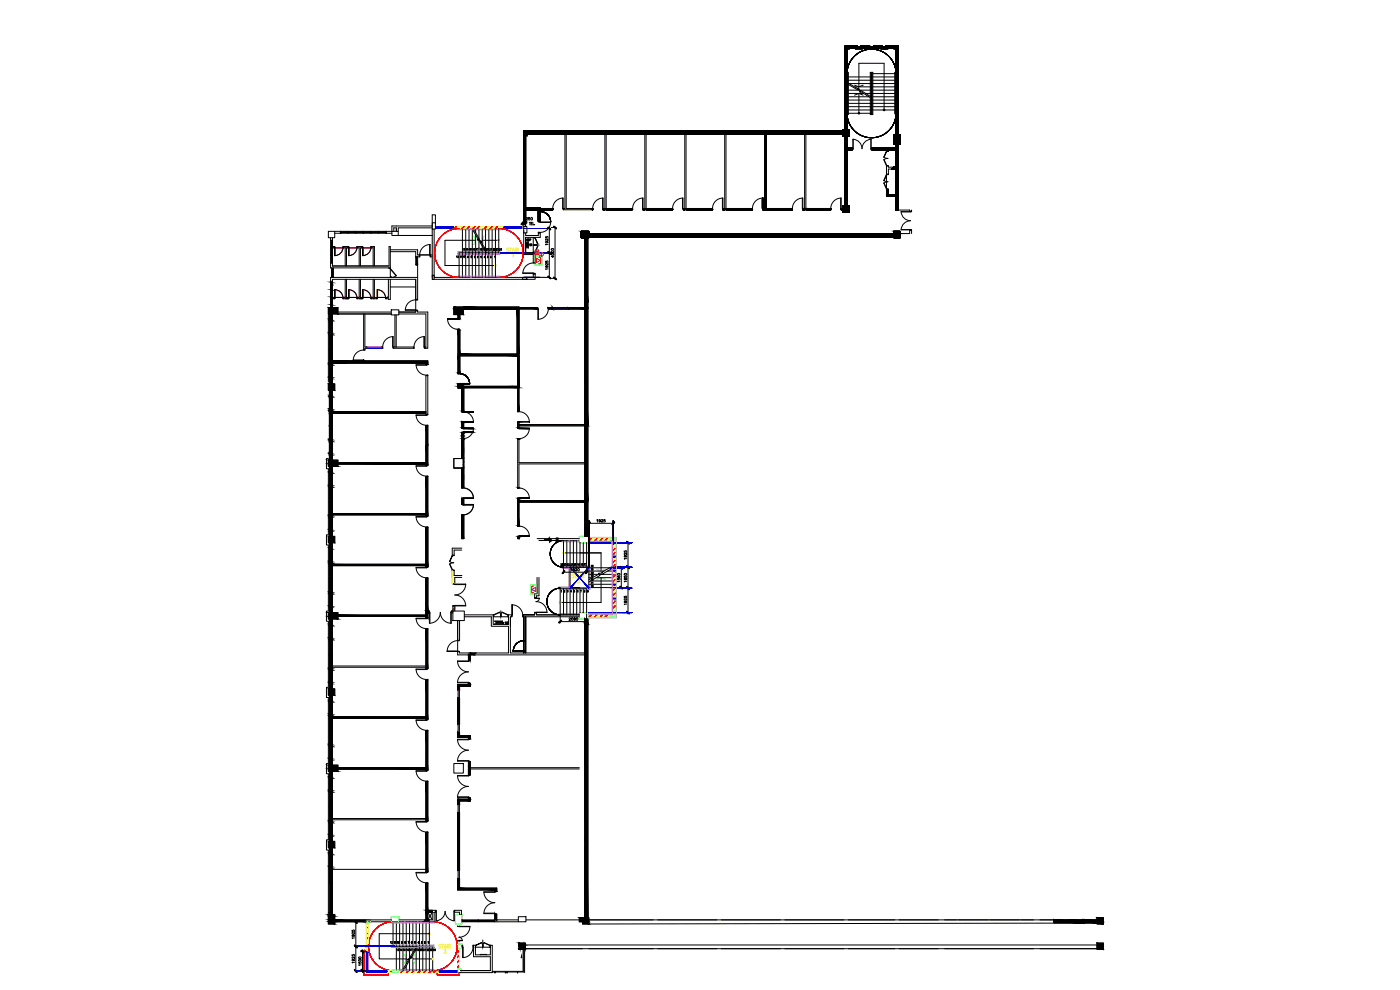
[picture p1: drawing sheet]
<svg xmlns="http://www.w3.org/2000/svg" width="420mm" height="297mm" viewBox="0 0 420 297" stroke-linecap="round" stroke-linejoin="round" font-family="sans-serif">
<defs><g id="words">
<text font-size="3.5" fill="#ff003f" x="157.7" y="75.1">HR</text>
<g font-size="3.5" fill="#00f">
<text x="176.4" y="172.5">15</text>
<text x="176.4" y="174.3">13</text>
</g>
<g font-size="3.5">
<text x="124.2" y="286.5">19</text>
<text x="124.9" y="286.5" transform="rotate(-90 124.9 286.5)">17</text>
<text x="130.9" y="286.5" transform="rotate(-90 130.9 286.5)">23</text>
</g>
<text font-size="3.5" fill="#ff0" x="131.9" y="286.5" transform="rotate(-90 131.9 286.5)">24</text>
<g font-size="3.1">
<text x="137.9" y="76.2">13</text>
<text x="141.1" y="76.2">16</text>
<text x="142.2" y="76.2">17</text>
<text x="143.2" y="76.2">18</text>
<text x="146.1" y="76.2">21</text>
<text x="148.2" y="76.2">23</text>
<text x="157.7" y="73.4">DP</text>
<text x="139.7" y="78.7" transform="rotate(-90 139.7 78.7)">11</text>
<text x="167.2" y="170.7">24</text>
<text x="168.3" y="170.7">23</text>
<text x="169.3" y="170.7">22</text>
<text x="170.4" y="170.7">21</text>
<text x="175" y="170.7" transform="rotate(-90 175 170.7)">19</text>
<text x="176" y="170.7" transform="rotate(-90 176 170.7)">18</text>
<text x="176.4" y="173.2">14</text>
<text x="177.1" y="170.7" transform="rotate(-90 177.1 170.7)">17</text>
<text x="168.3" y="178.9">2</text>
<text x="173.2" y="178.9">7</text>
<text x="174.3" y="178.9">8</text>
<text x="175.3" y="178.9">9</text>
<text x="176.4" y="175.3">12</text>
<text x="121" y="284.3" transform="rotate(-90 121 284.3)">10</text>
<text x="122.8" y="286.5" transform="rotate(-90 122.8 286.5)">15</text>
<text x="123.8" y="286.5" transform="rotate(-90 123.8 286.5)">16</text>
</g>
<g font-size="3.1" fill="#00f">
<text x="148.9" y="76.2">24</text>
<text x="169.3" y="178.9">3</text>
<text x="118.9" y="284.3" transform="rotate(-90 118.9 284.3)">12</text>
<text x="119.9" y="284.3" transform="rotate(-90 119.9 284.3)">11</text>
<text x="125.9" y="286.5" transform="rotate(-90 125.9 286.5)">18</text>
<text x="128.8" y="286.5" transform="rotate(-90 128.8 286.5)">21</text>
</g>
<text font-size="3.1" fill="#c16edd" x="179.2" y="176.4" transform="rotate(-90 179.2 176.4)">11</text>
</g></defs>
<!-- layer: partition -->
<g fill="none" stroke="#000" stroke-width=".3">
<path d="M253.7 13.7v.1M253.8 13.7l-.1 .2M254 13.7l-.3 .4M254.1 13.7l-.4 .5M254.2 13.7l-.5 .6M254.2 14.6l-.5 .6M254.2 14.7l-.5 .6M254.2 14.8l-.5 .6M254.2 14.9l-.5 .6M254.2 15l-.5 .6M254.2 15.1l-.5 .7M254.2 15.2l-.5 .7"/>
<path d="M254.2 15.3l-.5 .7M254.2 15.4l-.5 .7M254.2 15.5l-.5 .7M254.2 15.6l-.5 .7M254.2 15.7l-.5 .7M254.2 15.8l-.5 .7M254.2 15.9l-.5 .7M254.2 16l-.5 .7M254.2 16.1l-.5 .7M254.2 16.2l-.5 .7M254.2 16.4l-.5 .6M254.2 16.5l-.5 .6"/>
<path d="M254.2 16.6l-.5 .6M254.2 16.7l-.5 .6M254.2 16.8l-.5 .7M254.2 16.9l-.5 .7M254.2 17l-.5 .7M254.2 17.1l-.5 .7M254.2 17.2l-.5 .7M254.2 17.3l-.5 .7M254.2 17.4l-.5 .7M254.2 17.5l-.5 .7M254.2 17.6l-.5 .7M254.2 17.7l-.5 .7"/>
<path d="M254.2 17.8l-.5 .7M254.2 17.9l-.5 .7M254.2 18.1l-.5 .6M254.2 18.2l-.5 .6M254.2 18.3l-.5 .6M254.2 18.4l-.5 .6M254.2 18.5l-.5 .7M254.2 18.6l-.5 .7M254.2 18.7l-.5 .7M254.2 18.8l-.5 .7M254.2 18.9l-.5 .7M254.2 19l-.5 .7"/>
<path d="M254.2 19.1l-.5 .7M254.2 19.2l-.5 .7M254.2 19.3l-.5 .7M254.2 19.4l-.5 .7M254.2 19.5l-.5 .7M254.2 19.6l-.5 .7M254.2 19.8l-.5 .6M254.2 19.9l-.5 .6M254.2 20l-.5 .6M254.3 13.7l-.6 .7M254.4 13.7l-.7 .8M254.5 13.7l-.8 .9"/>
<path d="M254.6 13.7l-.9 1M254.7 13.7l-1 1M254.7 13.7l-1 1.1M254.8 13.7l-1.1 1.2M254.9 13.7l-1.2 1.3M254.9 14.6h.1M255 13.7l-1.3 1.3M255 14.5l-.2 .1M255 13.7l-1.3 1.4M255.1 13.7l-1.4 1.4M255.1 13.7l-.9 .9M255.1 13.7l-.9 .9 1.2-.9-.9 .9 .9-.9-.8 .9"/>
<path d="M255.5 13.7l-.8 .9M255.6 13.7l-.9 .9M255.7 13.7l-1 .9M255.8 13.7l-.7 .6M255.9 13.7l-.7 .6M256 13.7l-.7 .6M256.1 13.7l-.7 .6M256.2 13.7l-.7 .6M256.3 13.7l-.7 .6M256.4 13.7l-.7 .6M256.5 13.7l-.7 .6M256.6 13.7l-.7 .6"/>
<path d="M256.7 13.7l-.6 .6M256.8 13.7l-.6 .6M256.9 13.7l-.6 .6M257 13.7l-.6 .6M257.1 13.7l-.6 .6M257.2 13.7l-.6 .7M257.2 13.9l-.6 .7 .6-.6M257.2 13.8l-.6 .7M257.2 14l-.6 .6M257.2 14l-.5 .6M257.3 14l-.6 .6M257.4 14l-.6 .6"/>
<path d="M257.4 14l-.5 .6M257.5 14l-.6 .6M257.5 14l-.5 .6M257.6 14l-.6 .6M257.7 14l-.6 .6M257.7 14l-.5 .6M257.8 14l-.6 .6M257.9 14l-.6 .6M258 14l-.6 .6M258.1 14l-.6 .6M258.2 14l-.6 .6M258.3 13.7v.1"/>
<path d="M258.4 13.7l-.1 .1M258.4 13.7l-.1 .2M258.5 13.7l-.2 .2M258.6 13.7l-.9 .9M258.6 13.7l-.8 .9M258.7 13.7l-.9 .9M258.7 13.7l-.8 .9M258.8 13.7l-.9 .9M258.8 13.7l-.8 .9M258.9 13.7l-.9 .9M258.9 14.4l-.2 .2 .2-.2M258.9 14.5l-.1 .1"/>
<path d="M258.9 13.7l-.8 .9M259 13.7l-.9 .9M259 13.7l-.8 .9M259.1 13.7l-.9 .9M259.1 13.7l-.8 .9M259.2 13.7l-.9 .9M259.3 13.7l-1 .9M259.4 13.7l-1 .9M259.5 13.7l-1 .9M259.6 13.7l-1 .9M259.7 13.7l-.7 .6M259.8 13.7l-.7 .6"/>
<path d="M259.9 13.7l-.7 .6M260 13.7l-.7 .6M260.1 13.7l-.7 .6M260.2 13.7l-.6 .6M260.3 13.7l-.6 .6M260.4 13.7l-.6 .6M260.5 13.7l-.6 .6M260.7 13.7l-.7 .6M260.8 13.7l-.7 .6M260.9 13.7l-.7 .6M261 13.7l-.7 .6M261 13.7l-.6 .7"/>
<path d="M261 13.9l-.5 .7M261 13.8l-.6 .7M261.1 14l-.5 .6M261.2 14l-.6 .6M261.3 14l-.6 .6M261.3 14l-.6 .6 .6-.6-.5 .6 .6-.6-.6 .6 .8-.6M261.7 14l-.6 .6M261.8 14l-.6 .6M262 14l-.7 .6M262.1 14l-.7 .6M262.1 13.7h.1M262.3 13.7l-.2 .1"/>
<path d="M262.3 13.7l-.2 .3M262.4 13.7l-.9 .9M262.4 13.7l-.8 .9M262.5 13.7l-.9 .9M262.5 13.7l-.8 .9M262.6 14.6l.1-.1-.1 .1M262.6 13.7l-.9 .9M262.6 13.7l-.8 .9M262.7 13.7l-.9 .9M262.7 14.5l-.1 .1M262.7 13.7l-.8 .9M262.8 13.7l-.9 .9"/>
<path d="M262.8 13.7l-.8 .9M262.9 13.7l-.9 .9M262.9 13.7l-.8 .9M263 13.7l-.9 .9M263.1 13.7l-1 .9M263.2 13.7l-1 .9M263.3 13.7l-1 .9M263.4 13.7l-.9 .9M263.5 13.7l-.7 .6M263.6 13.7l-.6 .6M263.7 13.7l-.6 .6M263.8 13.7l-.6 .6"/>
<path d="M263.9 13.7l-.6 .6M264 13.7l-.6 .6M264.1 14.3l.7-.6-.6 .7M264.2 13.7l-.7 .6M264.3 13.7l-.7 .6M264.4 13.7l-.7 .6M264.5 13.7l-.7 .6M264.6 13.7l-.7 .6M264.7 13.7l-.7 .6M264.8 13.8l-.6 .7M264.8 13.9l-.6 .7M264.8 14l-.6 .6"/>
<path d="M264.8 14l-.5 .6M264.9 14l-.6 .6M264.9 14l-.5 .6M265 14l-.6 .6M265 14l-.5 .6M265.1 14l-.6 .6M265.1 14l-.5 .6M265.2 14l-.6 .6M265.2 14l-.5 .6M265.3 14l-.6 .6M265.3 14l-.5 .6zM265.5 14l-.7 .6"/>
<path d="M265.6 14l-.7 .6M265.7 14l-.7 .6M265.8 14l-.7 .6M265.9 14l-.7 .6M265.9 14.6l.9-.9zM266 13.7h-.1M266 13.7l-.1 .1M266.1 13.7l-.2 .2 .2-.2M266.2 13.7l-.3 .3M266.2 13.7l-.9 .9M266.2 13.7l-.8 .9 .8-.9-.8 .9 .9-.9-.8 .9 .9-.9-.8 .9 1.1-.9-.8 .9M266.5 14.5l-.1 .1"/>
<path d="M266.5 14.6h.1M266.9 13.7l-1 .9M267 13.7l-.9 .9M267.1 13.7l-.9 .9M267.2 13.7l-.9 .9M267.3 13.7l-.6 .6M267.4 13.7l-.6 .6M267.5 14.3l.7-.6-.6 .6M267.5 13.7l-.6 .6M267.6 13.7l-.6 .6M267.8 13.7l-.7 .6M267.9 13.7l-.7 .6"/>
<path d="M268 13.7l-.7 .6M268.1 13.7l-.7 .6M268.2 14.3l.5-.6zM268.2 13.7l-.6 .6M268.2 13.7l-.5 .6M268.3 13.7l-.5 .6M268.4 13.7l-.6 .6M268.4 13.7l-.5 .6M268.5 13.7l-.6 .6M268.5 13.7l-.5 .6M268.6 13.7l-.6 .6M268.6 13.7l-.5 .6"/>
<path d="M268.7 13.7l-.6 .6M268.8 13.7l-.6 .7M268.9 15.2l.6-.6-.6 .7M268.9 14.6l.6-.6zM268.9 13.7l-.7 .8M269 13.7l-.8 .9 .9-.9M269.2 13.7l-.9 .9M269.3 13.7l-.9 .9M269.5 13.7l-1 .9M269.5 14.1l-.6 .5M269.5 14.1l-.6 .6M269.5 14.2l-.6 .5"/>
<path d="M269.5 14.2l-.6 .6M269.5 14.3l-.6 .6M269.5 14.4l-.6 .5M269.5 14.5l-.6 .5M269.5 14.5l-.6 .6M269.5 14.6l-.6 .5M269.5 14.6l-.6 .6M269.5 13.7l-.9 .9M269.5 13.8l-.8 .8M269.5 13.9l-.7 .7M269.5 14.7l-.6 .7M269.5 14.8l-.6 .7"/>
<path d="M269.5 14.9l-.6 .7M269.5 15l-.6 .7M269.5 15.1l-.6 .7M269.5 15.2l-.6 .7M269.5 15.3l-.6 .7M269.5 15.4l-.6 .7M269.5 15.5l-.6 .7M269.5 15.6l-.6 .7M269.5 15.7l-.6 .7M269.5 15.9l-.6 .6M269.5 16l-.6 .6M269.5 16.1l-.6 .6"/>
<path d="M269.5 16.2l-.6 .6M269.5 16.3l-.6 .6M269.5 16.4l-.6 .7M269.5 16.5l-.6 .7M269.5 16.6l-.6 .7M269.5 16.7l-.6 .7M269.5 16.8l-.6 .7M269.5 16.9l-.6 .7M269.5 17l-.6 .7M269.5 17.1l-.6 .7M269.5 17.2l-.6 .7M269.5 17.3l-.6 .7"/>
<path d="M269.5 17.4l-.6 .7M269.5 17.6l-.6 .6M269.5 17.7l-.6 .6M269.5 17.8l-.6 .6M269.5 17.9l-.6 .6M269.5 18l-.6 .6M269.5 18.1l-.6 .7M269.5 18.2l-.6 .7M269.5 18.3l-.6 .7M269.5 18.4l-.6 .7M269.5 18.5l-.6 .7M269.5 18.6l-.6 .7"/>
<path d="M269.5 18.7l-.6 .7M269.5 18.8l-.6 .7M269.5 18.9l-.6 .7M269.5 19l-.6 .7M269.5 19.1l-.6 .7M269.5 19.2l-.6 .7M269.5 19.4l-.6 .6M269.5 19.5l-.6 .6M269.5 19.6l-.6 .6M269.5 19.7l-.6 .6M269.5 19.8l-.6 .6M269.5 19.9l-.6 .7"/>
<path d="M269.5 20l-.6 .7M157.2 39.2h95.8v.9h-94.9v.6h-.9zM157.2 39.2v.2M157.4 39.2l-.2 .3M157.6 39.2l-.4 .4 .5-.4M157.8 39.2l-.5 .4M157.9 39.2l-.5 .4M158 39.2l-.5 .4M158.1 39.2l-.5 .4M158.2 39.2l-.5 .4M158.3 39.2l-.5 .4M158.4 39.2l-.5 .4"/>
<path d="M158.5 39.2l-.5 .4M158.6 39.2l-.5 .5M158.7 39.2l-.6 .6M158.8 39.2l-.7 .7M158.9 39.2l-.8 .8M159 39.2l-.9 .9M159.1 39.2l-1 .9 1.2-.9M159.4 39.2l-1.1 .9M159.5 39.2l-1.1 .9M159.6 39.2l-1.1 .9M159.7 39.2l-1.1 .9M159.8 39.2l-1.1 .9"/>
<path d="M159.9 39.2l-1.1 .9M160 39.2l-1.1 .9M160.1 39.2l-1.1 .9M160.2 39.2l-1 .9M160.3 39.2l-1 .9M160.4 39.2l-1 .9M160.5 39.2l-1 .9M160.6 39.2l-1 .9M160.7 39.2l-1 .9M160.8 39.2l-1 .9M160.9 39.2l-1 .9M161.1 39.2l-1.1 .9"/>
<path d="M161.2 39.2l-1.1 .9M161.3 39.2l-1.1 .9M161.4 39.2l-1.1 .9M161.5 39.2l-1.1 .9M161.6 39.2l-1.1 .9M161.7 39.2l-1.1 .9M161.8 39.2l-1.1 .9M161.9 39.2l-1 .9M162 39.2l-1 .9M162.1 39.2l-1 .9M162.2 39.2l-1 .9M162.3 39.2l-1 .9"/>
<path d="M162.4 39.2l-1 .9M162.5 39.2l-1 .9M162.6 39.2l-1 .9M162.7 39.2l-1 .9M162.9 39.2l-1.1 .9M163 39.2l-1.1 .9M163.1 39.2l-1.1 .9M163.2 39.2l-1.1 .9M163.3 39.2l-1.1 .9M163.4 39.2l-1.1 .9M163.5 39.2l-1.1 .9M163.6 39.2l-1.1 .9"/>
<path d="M163.7 39.2l-1 .9M163.8 39.2l-1 .9M163.9 39.2l-1 .9M164 39.2l-1 .9M164.1 39.2l-1 .9M164.2 39.2l-1 .9M164.3 39.2l-1 .9M164.4 39.2l-1 .9M164.6 39.2l-1.1 .9M164.7 39.2l-1.1 .9M164.8 39.2l-1.1 .9M164.9 39.2l-1.1 .9"/>
<path d="M165 39.2l-1.1 .9M165.1 39.2l-1.1 .9M165.2 39.2l-1.1 .9M165.3 39.2l-1.1 .9M165.4 39.2l-1 .9M165.5 39.2l-1 .9M165.6 39.2l-1 .9M165.7 39.2l-1 .9M165.8 39.2l-1 .9M165.9 39.2l-1 .9M166 39.2l-1 .9M166.1 39.2l-1 .9"/>
<path d="M166.2 39.2l-1 .9M166.4 39.2l-1.1 .9M166.5 39.2l-1.1 .9M166.6 39.2l-1.1 .9M166.7 39.2l-1.1 .9M166.8 39.2l-1.1 .9M166.9 39.2l-1.1 .9M167 39.2l-1.1 .9M167.1 39.2l-1.1 .9M167.2 39.2l-1 .9M167.3 39.2l-1 .9M167.4 39.2l-1 .9"/>
<path d="M167.5 39.2l-1 .9M167.6 39.2l-1 .9M167.7 39.2l-1 .9M167.8 39.2l-1 .9M167.9 39.2l-1 .9M168.1 39.2l-1.1 .9M168.2 39.2l-1.1 .9M168.3 39.2l-1.1 .9M168.4 39.2l-1.1 .9M168.5 39.2l-1.1 .9M168.6 39.2l-1.1 .9M168.7 39.2l-1.1 .9"/>
<path d="M168.8 39.2l-1.1 .9M168.9 39.2l-1.1 .9M169 39.2l-1 .9M169.1 39.2l-1 .9M169.2 39.2l-1 .9M169.3 39.2l-1 .9M169.4 39.2l-1 .9M169.5 39.2l-1 .9M169.6 39.2l-1 .9M169.8 39.2l-1.1 .9M169.9 39.2l-1.1 .9M169.9 39.2l-1 .9"/>
<path d="M169.9 39.2l-.9 .9zM169.9 39.2v23.4h7.8M170 39.2l-1 .9M170 39.2l-.9 .9M170.1 39.2l-1 .9M170.1 39.2l-.9 .9M170.2 39.2l-1 .9M170.2 39.2l-.9 .9M170.3 39.2l-1 .9M170.3 39.2l-.9 .9M170.4 39.2l-1 .9M170.4 39.2l-.9 .9"/>
<path d="M170.5 39.2l-1 .9M170.5 39.2l-.9 .9M170.6 39.2l-1 .9M170.6 39.2l-.9 .9M170.7 39.2l-1 .9M170.7 39.2l-.9 .9M170.8 39.2l-1 .9M170.8 39.2l-.9 .9M170.9 39.2l-1 .9M171 39.2l-1 .9M171.1 39.2l-1 .9M171.2 39.2l-1 .9"/>
<path d="M171.3 39.2l-1 .9M171.5 39.2l-1.1 .9M171.6 39.2l-1.1 .9M171.7 39.2l-1.1 .9M171.8 39.2l-1.1 .9M171.9 39.2l-1.1 .9M172 39.2l-1.1 .9M172.1 39.2l-1.1 .9M172.2 39.2l-1.1 .9M172.3 39.2l-1.1 .9M172.4 39.2l-1 .9M172.5 39.2l-1 .9"/>
<path d="M172.6 39.2l-1 .9M172.7 39.2l-1 .9M172.8 39.2l-1 .9M172.9 39.2l-1 .9M173 39.2l-1 .9M173.1 39.2l-1 .9M173.3 39.2l-1.1 .9M173.4 39.2l-1.1 .9M173.5 39.2l-1.1 .9M173.6 39.2l-1.1 .9M173.7 39.2l-1.1 .9M173.8 39.2l-1.1 .9"/>
<path d="M173.9 39.2l-1.1 .9M174 39.2l-1.1 .9M174.1 39.2l-1.1 .9M174.2 39.2l-1 .9M174.3 39.2l-1 .9M174.4 39.2l-1 .9M174.5 39.2l-1 .9M174.6 39.2l-1 .9M174.7 39.2l-1 .9M174.8 39.2l-1 .9M175 39.2l-1.1 .9M175.1 39.2l-1.1 .9"/>
<path d="M175.2 39.2l-1.1 .9M175.3 39.2l-1.1 .9M175.4 39.2l-1.1 .9M175.5 39.2l-1.1 .9M175.6 39.2l-1.1 .9M175.7 39.2l-1.1 .9M175.8 39.2l-1.1 .9M175.9 39.2l-1 .9M176 39.2l-1 .9M176.1 39.2l-1 .9M176.2 39.2l-1 .9M176.3 39.2l-1 .9"/>
<path d="M176.4 39.2l-1 .9M176.5 39.2l-1 .9M176.6 39.2l-1 .9M176.8 39.2l-1.1 .9M176.9 39.2l-1.1 .9M177 39.2l-1.1 .9M177.1 39.2l-1.1 .9M177.2 39.2l-1.1 .9M177.3 39.2l-1.1 .9M177.4 39.2l-1.1 .9M177.5 39.2l-1.1 .9M177.6 39.2l-1 .9"/>
<path d="M177.7 39.2l-1 .9M177.8 39.2l-1 .9M177.9 39.2l-1 .9M178 39.2l-1 .9M178.1 39.2l-1 .9M178.2 39.2l-1 .9M178.3 39.2l-1 .9M178.4 39.2l-1 .9M178.6 39.2l-1.1 .9M178.7 39.2l-1.1 .9M178.8 39.2l-1.1 .9M178.9 39.2l-1.1 .9"/>
<path d="M179 39.2l-1.1 .9M179.1 39.2l-1.1 .9M179.2 39.2l-1.1 .9M179.3 39.2l-1.1 .9M179.4 39.2l-1 .9M179.5 39.2l-1 .9M179.6 39.2l-1 .9M179.7 39.2l-1 .9M179.8 39.2l-1 .9M179.9 39.2l-1 .9M180 39.2l-1 .9M180.1 39.2l-1 .9"/>
<path d="M180.3 39.2l-1.1 .9M180.4 39.2l-1.1 .9M180.5 39.2l-1.1 .9M180.6 39.2l-1.1 .9M180.7 39.2l-1.1 .9M180.8 39.2l-1.1 .9M180.9 39.2l-1.1 .9M181 39.2l-1.1 .9M181.1 39.2l-1 .9M181.2 39.2l-1 .9M181.3 39.2l-1 .9M181.4 39.2l-1 .9"/>
<path d="M181.5 39.2l-1 .9M181.6 39.2l-1 .9M181.7 39.2l-1 .9M181.8 39.2l-1 .9M182 39.2l-1.1 .9M182.1 39.2l-1.1 .9M182.2 39.2l-1.1 .9M182.3 39.2l-1.1 .9M182.4 39.2l-1.1 .9M182.5 39.2l-1.1 .9M182.6 39.2l-1.1 .9v22.8M182.7 39.2l-1.1 .9"/>
<path d="M182.8 39.2l-1.1 .9M182.9 39.2l-1 .9M183 39.2l-1 .9-.1 22.8 .5-.3M183.1 39.2l-1 .9M183.2 39.2l-1 .9M183.3 39.2l-1 .9M183.4 39.2l-1 .9M183.5 39.2l-1 .9M183.6 39.2l-1 .9M183.8 39.2l-1.1 .9M183.9 39.2l-1.1 .9M184 39.2l-1.1 .9"/>
<path d="M184.1 39.2l-1.1 .9M184.2 39.2l-1.1 .9M184.3 39.2l-1.1 .9M184.4 39.2l-1.1 .9M184.5 39.2l-1.1 .9M184.6 39.2l-1.1 .9M184.7 39.2l-1 .9M184.8 39.2l-1 .9M184.9 39.2l-1 .9M185 39.2l-1 .9M185.1 39.2l-1 .9M185.2 39.2l-1 .9"/>
<path d="M185.3 39.2l-1 .9M185.5 39.2l-1.1 .9M185.6 39.2l-1.1 .9M185.7 39.2l-1.1 .9M185.8 39.2l-1.1 .9M185.9 39.2l-1.1 .9M186 39.2l-1.1 .9M186.1 39.2l-1.1 .9M186.2 39.2l-1.1 .9M186.3 39.2l-1.1 .9M186.4 39.2l-1 .9M186.5 39.2l-1 .9"/>
<path d="M186.6 39.2l-1 .9M186.7 39.2l-1 .9M186.8 39.2l-1 .9M186.9 39.2l-1 .9M187 39.2l-1 .9M187.2 39.2l-1.1 .9M187.3 39.2l-1.1 .9M187.4 39.2l-1.1 .9M187.5 39.2l-1.1 .9M187.6 39.2l-1.1 .9M187.7 39.2l-1.1 .9M187.8 39.2l-1.1 .9"/>
<path d="M187.9 39.2l-1.1 .9M188 39.2l-1.1 .9M188.1 39.2l-1 .9M188.2 39.2l-1 .9M188.3 39.2l-1 .9M188.4 39.2l-1 .9M188.5 39.2l-1 .9M188.6 39.2l-1 .9M188.7 39.2l-1 .9M188.9 39.2l-1.1 .9M189 39.2l-1.1 .9M189.1 39.2l-1.1 .9"/>
<path d="M189.2 39.2l-1.1 .9M189.3 39.2l-1.1 .9M189.4 39.2l-1.1 .9M189.5 39.2l-1.1 .9M189.6 39.2l-1.1 .9M189.7 39.2l-1.1 .9M189.8 39.2l-1.1 .9M189.9 39.2l-1 .9M190 39.2l-1 .9M190.1 39.2l-1 .9M190.2 39.2l-1 .9M190.3 39.2l-1 .9"/>
<path d="M190.4 39.2l-1 .9M190.5 39.2l-1 .9M190.7 39.2l-1.1 .9M190.8 39.2l-1.1 .9M190.9 39.2l-1.1 .9M191 39.2l-1.1 .9M191.1 39.2l-1.1 .9M191.2 39.2l-1.1 .9M191.3 39.2l-1.1 .9M191.4 39.2l-1.1 .9M191.5 39.2l-1.1 .9M191.6 39.2l-1 .9"/>
<path d="M191.7 39.2l-1 .9M191.8 39.2l-1 .9M191.9 39.2l-1 .9M192 39.2l-1 .9M192.1 39.2l-1 .9M192.2 39.2l-1 .9M192.3 39.2l-1 .9M192.5 39.2l-1.1 .9M192.6 39.2l-1.1 .9M192.7 39.2l-1.1 .9M192.8 39.2l-1.1 .9M192.9 39.2l-1.1 .9"/>
<path d="M193 39.2l-1.1 .9M193.1 39.2l-1.1 .9M193.2 39.2l-1.1 .9M193.3 39.2l-1 .9M193.4 39.2l-1 .9M193.5 39.2l-1 .9M193.6 39.2l-1 .9M193.7 39.2l-1 .9M193.8 39.2l-1 .9M193.9 39.2l-1 .9M194 39.2l-1 .9M194.1 39.2l-1 .9"/>
<path d="M194.3 39.2l-1.1 .9M194.4 39.2l-1.1 .9M194.5 39.2l-1.1 .9M194.6 39.2l-1.1 .9v22.8M194.7 39.2l-1.1 .9M194.8 39.2l-1.1 .9M194.9 39.2l-1.1 .9 .1 22.8 .5-.3M195 39.2l-1 .9M195.1 39.2l-1 .9M195.2 39.2l-1 .9M195.3 39.2l-1 .9M195.4 39.2l-1 .9"/>
<path d="M195.5 39.2l-1 .9M195.6 39.2l-1 .9M195.7 39.2l-1 .9M195.8 39.2l-1 .9M196 39.2l-1.1 .9M196.1 39.2l-1.1 .9M196.2 39.2l-1.1 .9M196.3 39.2l-1.1 .9M196.4 39.2l-1.1 .9M196.5 39.2l-1.1 .9M196.6 39.2l-1.1 .9M196.7 39.2l-1.1 .9"/>
<path d="M196.8 39.2l-1 .9M196.9 39.2l-1 .9M197 39.2l-1 .9M197.1 39.2l-1 .9M197.2 39.2l-1 .9M197.3 39.2l-1 .9M197.4 39.2l-1 .9M197.5 39.2l-1 .9M197.7 39.2l-1.1 .9M197.8 39.2l-1.1 .9M197.9 39.2l-1.1 .9M198 39.2l-1.1 .9"/>
<path d="M198.1 39.2l-1.1 .9M198.2 39.2l-1.1 .9M198.3 39.2l-1.1 .9M198.4 39.2l-1.1 .9M198.5 39.2l-1.1 .9M198.6 39.2l-1 .9M198.7 39.2l-1 .9M198.8 39.2l-1 .9M198.9 39.2l-1 .9M199 39.2l-1 .9M199.1 39.2l-1 .9M199.2 39.2l-1 .9"/>
<path d="M199.4 39.2l-1.1 .9M199.5 39.2l-1.1 .9M199.6 39.2l-1.1 .9M199.7 39.2l-1.1 .9M199.8 39.2l-1.1 .9M199.9 39.2l-1.1 .9M200 39.2l-1.1 .9M200.1 39.2l-1.1 .9M200.2 39.2l-1.1 .9M200.3 39.2l-1 .9M200.4 39.2l-1 .9M200.5 39.2l-1 .9"/>
<path d="M200.6 39.2l-1 .9M200.7 39.2l-1 .9M200.8 39.2l-1 .9M200.9 39.2l-1 .9M201 39.2l-1 .9M201.2 39.2l-1.1 .9M201.3 39.2l-1.1 .9M201.4 39.2l-1.1 .9M201.5 39.2l-1.1 .9M201.6 39.2l-1.1 .9M201.7 39.2l-1.1 .9M201.8 39.2l-1.1 .9"/>
<path d="M201.9 39.2l-1.1 .9M202 39.2l-1.1 .9M202.1 39.2l-1 .9M202.2 39.2l-1 .9M202.3 39.2l-1 .9M202.4 39.2l-1 .9M202.5 39.2l-1 .9M202.6 39.2l-1 .9M202.7 39.2l-1 .9M202.9 39.2l-1.1 .9M203 39.2l-1.1 .9M203.1 39.2l-1.1 .9"/>
<path d="M203.2 39.2l-1.1 .9M203.3 39.2l-1.1 .9M203.4 39.2l-1.1 .9M203.5 39.2l-1.1 .9M203.6 39.2l-1.1 .9M203.7 39.2l-1.1 .9M203.8 39.2l-1 .9M203.9 39.2l-1 .9M204 39.2l-1 .9M204.1 39.2l-1 .9M204.2 39.2l-1 .9M204.3 39.2l-1 .9"/>
<path d="M204.4 39.2l-1 .9M204.5 39.2l-1 .9M204.7 39.2l-1.1 .9M204.8 39.2l-1.1 .9M204.9 39.2l-1.1 .9M205 39.2l-1.1 .9M205.1 39.2l-1.1 .9M205.2 39.2l-1.1 .9M205.3 39.2l-1.1 .9M205.4 39.2l-1.1 .9M205.5 39.2l-1 .9M205.6 39.2l-1 .9"/>
<path d="M205.7 39.2l-1 .9M205.8 39.2l-1 .9M205.9 39.2l-1 .9M206 39.2l-1 .9M206.1 39.2l-1 .9M206.2 39.2l-1 .9M206.3 39.2l-1 .9M206.5 39.2l-1.1 .9M206.6 39.2l-1.1 .9-.1 22.8M206.7 39.2l-1.1 .9M206.8 39.2l-1.1 .9M206.9 39.2l-1.1 .9"/>
<path d="M207 39.2l-1.1 .9M207.1 39.2l-1.1 .9M207.2 39.2l-1.1 .9M207.3 39.2l-1 .9M207.4 39.2l-1 .9M207.5 39.2l-1 .9M207.6 39.2l-1 .9M207.7 39.2l-1 .9M207.8 39.2l-1 .9M207.9 39.2l-1 .9M208 39.2l-1 .9M208.2 39.2l-1.1 .9"/>
<path d="M208.3 39.2l-1.1 .9M208.4 39.2l-1.1 .9M208.5 39.2l-1.1 .9M208.6 39.2l-1.1 .9M208.7 39.2l-1.1 .9M208.8 39.2l-1.1 .9M208.9 39.2l-1.1 .9M209 39.2l-1 .9M209.1 39.2l-1 .9M209.2 39.2l-1 .9M209.3 39.2l-1 .9M209.4 39.2l-1 .9"/>
<path d="M209.5 39.2l-1 .9M209.6 39.2l-1 .9M209.7 39.2l-1 .9M209.9 39.2l-1.1 .9M210 39.2l-1.1 .9M210.1 39.2l-1.1 .9M210.2 39.2l-1.1 .9M210.3 39.2l-1.1 .9M210.4 39.2l-1.1 .9M210.5 39.2l-1.1 .9M210.6 39.2l-1.1 .9M210.7 39.2l-1 .9"/>
<path d="M210.8 39.2l-1 .9M210.9 39.2l-1 .9M211 39.2l-1 .9M211.1 39.2l-1 .9M211.2 39.2l-1 .9M211.3 39.2l-1 .9M211.4 39.2l-1 .9M211.5 39.2l-1 .9M211.7 39.2l-1.1 .9M211.8 39.2l-1.1 .9M211.9 39.2l-1.1 .9M212 39.2l-1.1 .9"/>
<path d="M212.1 39.2l-1.1 .9M212.2 39.2l-1.1 .9M212.3 39.2l-1.1 .9M212.4 39.2l-1.1 .9M212.5 39.2l-1.1 .9M212.6 39.2l-1 .9M212.7 39.2l-1 .9M212.8 39.2l-1 .9M212.9 39.2l-1 .9M213 39.2l-1 .9M213.1 39.2l-1 .9M213.2 39.2l-1 .9"/>
<path d="M213.4 39.2l-1.1 .9M213.5 39.2l-1.1 .9M213.6 39.2l-1.1 .9M213.7 39.2l-1.1 .9M213.8 39.2l-1.1 .9M213.9 39.2l-1.1 .9M214 39.2l-1.1 .9M214.1 39.2l-1.1 .9M214.2 39.2l-1.1 .9M214.3 39.2l-1 .9M214.4 39.2l-1 .9M214.5 39.2l-1 .9"/>
<path d="M214.6 39.2l-1 .9M214.7 39.2l-1 .9M214.8 39.2l-1 .9M214.9 39.2l-1 .9M215.1 39.2l-1.1 .9M215.2 39.2l-1.1 .9M215.3 39.2l-1.1 .9M215.4 39.2l-1.1 .9M215.5 39.2l-1.1 .9M215.6 39.2l-1.1 .9M215.7 39.2l-1.1 .9M215.8 39.2l-1.1 .9"/>
<path d="M215.9 39.2l-1.1 .9M216 39.2l-1 .9M216.1 39.2l-1 .9M216.2 39.2l-1 .9M216.3 39.2l-1 .9M216.4 39.2l-1 .9M216.5 39.2l-1 .9M216.6 39.2l-1 .9M216.7 39.2l-1 .9M216.9 39.2l-1.1 .9M217 39.2l-1.1 .9M217.1 39.2l-1.1 .9"/>
<path d="M217.2 39.2l-1.1 .9M217.3 39.2l-1.1 .9M217.4 39.2l-1.1 .9M217.5 39.2l-1.1 .9M217.6 39.2l-1.1 .9M217.7 39.2l-1.1 .9M217.8 39.2l-1 .9M217.9 39.2l-1 .9M218 39.2l-1 .9M218.1 39.2l-1 .9M218.2 39.2l-1 .9M218.3 39.2l-1 .9"/>
<path d="M218.4 39.2l-1 .9M218.6 39.2l-1.1 .9v22.8M218.7 39.2l-1.1 .9M218.8 39.2l-1.1 .9M218.9 39.2l-1.1 .9M219 39.2l-1.1 .9M219.1 39.2l-1.1 .9M219.2 39.2l-1.1 .9M219.3 39.2l-1.1 .9M219.4 39.2l-1.1 .9M219.5 39.2l-1 .9M219.6 39.2l-1 .9"/>
<path d="M219.7 39.2l-1 .9M219.8 39.2l-1 .9M219.9 39.2l-1 .9M220 39.2l-1 .9M220.1 39.2l-1 .9M220.2 39.2l-1 .9M220.4 39.2l-1.1 .9M220.5 39.2l-1.1 .9M220.6 39.2l-1.1 .9M220.7 39.2l-1.1 .9M220.8 39.2l-1.1 .9M220.9 39.2l-1.1 .9"/>
<path d="M221 39.2l-1.1 .9M221.1 39.2l-1.1 .9M221.2 39.2l-1 .9M221.3 39.2l-1 .9M221.4 39.2l-1 .9M221.5 39.2l-1 .9M221.6 39.2l-1 .9M221.7 39.2l-1 .9M221.8 39.2l-1 .9M221.9 39.2l-1 .9M222 39.2l-1 .9M222.2 39.2l-1.1 .9"/>
<path d="M222.3 39.2l-1.1 .9M222.4 39.2l-1.1 .9M222.5 39.2l-1.1 .9M222.6 39.2l-1.1 .9M222.7 39.2l-1.1 .9M222.8 39.2l-1.1 .9M222.9 39.2l-1 .9M223 39.2l-1 .9M223.1 39.2l-1 .9M223.2 39.2l-1 .9M223.3 39.2l-1 .9M223.4 39.2l-1 .9"/>
<path d="M223.5 39.2l-1 .9M223.6 39.2l-1 .9M223.7 39.2l-1 .9M223.9 39.2l-1.1 .9M224 39.2l-1.1 .9M224.1 39.2l-1.1 .9M224.2 39.2l-1.1 .9M224.3 39.2l-1.1 .9M224.4 39.2l-1.1 .9M224.5 39.2l-1.1 .9M224.6 39.2l-1.1 .9M224.7 39.2l-1 .9"/>
<path d="M224.8 39.2l-1 .9M224.9 39.2l-1 .9M225 39.2l-1 .9M225.1 39.2l-1 .9M225.2 39.2l-1 .9M225.3 39.2l-1 .9M225.4 39.2l-1 .9M225.6 39.2l-1.1 .9M225.7 39.2l-1.1 .9M225.8 39.2l-1.1 .9M225.9 39.2l-1.1 .9M226 39.2l-1.1 .9"/>
<path d="M226.1 39.2l-1.1 .9M226.2 39.2l-1.1 .9M226.3 39.2l-1.1 .9M226.4 39.2l-1.1 .9M226.5 39.2l-1 .9M226.6 39.2l-1 .9M226.7 39.2l-1 .9M226.8 39.2l-1 .9M226.9 39.2l-1 .9M227 39.2l-1 .9M227.1 39.2l-1 .9M227.3 39.2l-1.1 .9"/>
<path d="M227.4 39.2l-1.1 .9M227.5 39.2l-1.1 .9M227.6 39.2l-1.1 .9M227.7 39.2l-1.1 .9M227.8 39.2l-1.1 .9M227.9 39.2l-1.1 .9M228 39.2l-1.1 .9M228.1 39.2l-1.1 .9M228.2 39.2l-1.1 .9M228.3 39.2l-1 .9M228.4 39.2l-1 .9M228.5 39.2l-1 .9"/>
<path d="M228.6 39.2l-1 .9M228.7 39.2l-1 .9M228.8 39.2l-1 .9M228.9 39.2l-1 .9M229.1 39.2l-1.1 .9M229.2 39.2l-1.1 .9M229.3 39.2l-1.1 .9M229.4 39.2l-1.1 .9M229.5 39.2l-1.1 .9M229.6 39.2l-1.1 .9M229.7 39.2l-1.1 .9M229.8 39.2l-1.1 .9"/>
<path d="M229.9 39.2l-1.1 .9M230 39.2l-1 .9M230.1 39.2l-1 .9M230.2 39.2l-1 .9M230.3 39.2l-1 .9M230.5 39.2l-1 1M230.5 39.2l-1 1.1M230.6 39.2l-1.1 1.1M230.7 39.2l-1.2 1.2M230.8 39.2l-1.3 1.3M230.9 39.2l-1.4 1.4M231 39.2l-1.5 1.5"/>
<path d="M231.1 39.2l-1.1 .9M231.2 39.2l-1.1 .9M231.3 39.2l-1.1 .9M231.4 39.2l-1.1 .9M231.5 39.2l-1.1 .9M231.6 39.2l-1.1 .9M231.7 39.2l-1 .9M231.8 39.2l-1 .9M231.9 39.2l-1 .9M232 39.2l-1 .9M232.1 39.2l-1 .9M232.2 39.2l-1 .9"/>
<path d="M232.3 39.2l-1 .9M232.5 39.2l-1.1 .9M232.6 39.2l-1.1 .9M232.7 39.2l-1.1 .9M232.8 39.2l-1.1 .9M232.9 39.2l-1.1 .9M233 39.2l-1.1 .9M233.1 39.2l-1.1 .9M233.2 39.2l-1.1 .9M233.3 39.2l-1.1 .9M233.4 39.2l-1 .9M233.5 39.2l-1 .9"/>
<path d="M233.6 39.2l-1 .9M233.7 39.2l-1 .9M233.8 39.2l-1 .9M233.9 39.2l-1 .9M234 39.2l-1 .9M234.1 39.2l-1 .9M234.3 39.2l-1.1 .9M234.4 39.2l-1.1 .9M234.5 39.2l-1.1 .9M234.6 39.2l-1.1 .9M234.7 39.2l-1.1 .9M234.8 39.2l-1.1 .9"/>
<path d="M234.9 39.2l-1.1 .9M235 39.2l-1.1 .9M235.1 39.2l-1.1 .9M235.2 39.2l-1 .9M235.3 39.2l-1 .9M235.4 39.2l-1 .9M235.5 39.2l-1 .9M235.6 39.2l-1 .9M235.7 39.2l-1 .9M235.8 39.2l-1 .9M235.9 39.2l-1 .9M236.1 39.2l-1.1 .9"/>
<path d="M236.2 39.2l-1.1 .9M236.3 39.2l-1.1 .9M236.4 39.2l-1.1 .9M236.5 39.2l-1.1 .9M236.6 39.2l-1.1 .9M236.7 39.2l-1.1 .9M236.8 39.2l-1.1 .9M236.9 39.2l-1 .9M237 39.2l-1 .9M237.1 39.2l-1 .9M237.2 39.2l-1 .9M237.3 39.2l-1 .9"/>
<path d="M237.4 39.2l-1 .9M237.5 39.2l-1 .9M237.6 39.2l-1 .9M237.8 39.2l-1.1 .9M237.9 39.2l-1.1 .9M238 39.2l-1.1 .9M238.1 39.2l-1.1 .9M238.2 39.2l-1.1 .9M238.3 39.2l-1.1 .9M238.4 39.2l-1.1 .9M238.5 39.2l-1.1 .9M238.6 39.2l-1 .9"/>
<path d="M238.7 39.2l-1 .9M238.8 39.2l-1 .9M238.9 39.2l-1 .9M239 39.2l-1 .9M239.1 39.2l-1 .9M239.2 39.2l-1 .9M239.3 39.2l-1 .9M239.4 39.2l-1 .9M239.6 39.2l-1.1 .9M239.7 39.2l-1.1 .9M239.8 39.2l-1.1 .9M239.9 39.2l-1.1 .9"/>
<path d="M240 39.2l-1.1 .9M240.1 39.2l-1.1 .9M240.2 39.2l-1.1 .9M240.3 39.2l-1.1 .9M240.4 39.2l-1 .9M240.5 39.2l-1 .9M240.6 39.2l-1 .9M240.7 39.2l-1 .9M240.8 39.2l-1 .9M240.9 39.2l-1 .9M241 39.2l-1 .9M241.1 39.2l-1 .9"/>
<path d="M241.3 39.2l-1.1 .9M241.4 39.2l-1.1 .9M241.5 39.2l-1.1 .9M241.6 39.2l-1.1 .9M241.7 39.2l-1.1 .9M241.8 39.2l-1.1 .9M241.9 39.2l-1.1 .9M242 39.2l-1.1 .9M242.1 39.2l-1.1 .9M242.2 39.2l-1 .9M242.3 39.2l-1 .9M242.4 39.2l-1 .9"/>
<path d="M242.5 39.2l-1 .9v22.8M242.6 39.2l-1 .9M242.7 39.2l-1 .9M242.8 39.2l-1 .9 .1 22.8 .4-.3M243 39.2l-1.1 .9M243.1 39.2l-1.1 .9M243.2 39.2l-1.1 .9M243.3 39.2l-1.1 .9M243.4 39.2l-1.1 .9M243.5 39.2l-1.1 .9M243.6 39.2l-1.1 .9M243.7 39.2l-1.1 .9"/>
<path d="M243.8 39.2l-1.1 .9M243.9 39.2l-1 .9M244 39.2l-1 .9M244.1 39.2l-1 .9M244.2 39.2l-1 .9M244.3 39.2l-1 .9M244.4 39.2l-1 .9M244.5 39.2l-1 .9M244.6 39.2l-1 .9M244.8 39.2l-1.1 .9M244.9 39.2l-1.1 .9M245 39.2l-1.1 .9"/>
<path d="M245.1 39.2l-1.1 .9M245.2 39.2l-1.1 .9M245.3 39.2l-1.1 .9M245.4 39.2l-1.1 .9M245.5 39.2l-1.1 .9M245.6 39.2l-1.1 .9M245.7 39.2l-1 .9M245.8 39.2l-1 .9M245.9 39.2l-1 .9M246 39.2l-1 .9M246.1 39.2l-1 .9M246.2 39.2l-1 .9"/>
<path d="M246.3 39.2l-1 .9M246.5 39.2l-1.1 .9M246.6 39.2l-1.1 .9M246.7 39.2l-1.1 .9M246.8 39.2l-1.1 .9M246.9 39.2l-1.1 .9M247 39.2l-1.1 .9M247.1 39.2l-1.1 .9M247.2 39.2l-1.1 .9M247.3 39.2l-1.1 .9M247.4 39.2l-1 .9M247.5 39.2l-1 .9"/>
<path d="M247.6 39.2l-1 .9M247.7 39.2l-1 .9M247.8 39.2l-1 .9M247.9 39.2l-1 .9M248 39.2l-1 .9M248.2 39.2l-1.1 .9M248.3 39.2l-1.1 .9M248.4 39.2l-1.1 .9M248.5 39.2l-1.1 .9M248.6 39.2l-1.1 .9M248.7 39.2l-1.1 .9M248.8 39.2l-1.1 .9"/>
<path d="M248.9 39.2l-1.1 .9M249 39.2l-1.1 .9M249.1 39.2l-1 .9M249.2 39.2l-1 .9M249.3 39.2l-1 .9M249.4 39.2l-1 .9M249.5 39.2l-1 .9M249.6 39.2l-1 .9M249.7 39.2l-1 .9M249.8 39.2l-1 .9M250 39.2l-1.1 .9M250.1 39.2l-1.1 .9"/>
<path d="M250.2 39.2l-1.1 .9M250.3 39.2l-1.1 .9M250.4 39.2l-1.1 .9M250.5 39.2l-1.1 .9M250.6 39.2l-1.1 .9M250.7 39.2l-1.1 .9M250.8 39.2l-1 .9M250.9 39.2l-1 .9M251 39.2l-1 .9M251.1 39.2l-1 .9M251.2 39.2l-1 .9M251.3 39.2l-1 .9"/>
<path d="M251.4 39.2l-1 .9M251.5 39.2l-1 .9M251.6 39.2l-1 .9M251.8 39.2l-1.1 .9M251.9 39.2l-1.1 .9M252 39.2l-1.1 .9M252.1 39.2l-1.1 .9M252.2 39.2l-1.1 .9M252.3 39.2l-1.1 .9M252.4 39.2l-1.1 .9M252.5 39.2l-1.1 .9M252.6 39.2l-1 .9"/>
<path d="M252.7 39.2l-1 .9M252.8 39.2l-1 .9M252.9 39.2l-1 .9M253 38.9h.1M253.1 38.9l-.1 .1M253.2 38.9l-.2 .2M253.3 38.9l-1.3 1.2M253.4 38.9l-1.3 1.2M253.5 38.9l-1.3 1.2M254.2 34.1l-.5 .7M254.2 34.2l-.5 .7M254.2 20.1l-.5 .6"/>
<path d="M254.2 20.2l-.5 .7M254.2 20.3l-.5 .7M254.2 20.4l-.5 .7M254.2 20.5l-.5 .7M254.2 20.6l-.5 .7M254.2 20.7l-.5 .7M254.2 20.8l-.5 .7M254.2 20.9l-.5 .7M254.2 21l-.5 .7M254.2 21.1l-.5 .7M254.2 21.2l-.5 .7M254.2 21.3l-.5 .7"/>
<path d="M254.2 21.5l-.5 .6M254.2 21.6l-.5 .6M254.2 21.7l-.5 .6M254.2 21.8l-.5 .6M254.2 21.9l-.5 .6M254.2 22l-.5 .7M254.2 22.1l-.5 .7M254.2 22.2l-.5 .7M254.2 22.3l-.5 .7M254.2 22.4l-.5 .7M254.2 22.5l-.5 .7M254.2 22.6l-.5 .7"/>
<path d="M254.2 22.7l-.5 .7M254.2 22.8l-.5 .7M254.2 22.9l-.5 .7M254.2 23l-.5 .7M254.2 23.2l-.5 .6M254.2 23.3l-.5 .6M254.2 23.4l-.5 .6M254.2 23.5l-.5 .6M254.2 23.6l-.5 .6M254.2 23.7l-.5 .7M254.2 23.8l-.5 .7M254.2 23.9l-.5 .7"/>
<path d="M254.2 24l-.5 .7M254.2 24.1l-.5 .7M254.2 24.2l-.5 .7M254.2 24.3l-.5 .7M254.2 24.4l-.5 .7M254.2 24.5l-.5 .7M254.2 24.6l-.5 .7M254.2 24.7l-.5 .7M254.2 24.8l-.5 .7M254.2 25l-.5 .6M254.2 25.1l-.5 .6M254.2 25.2l-.5 .6"/>
<path d="M254.2 25.3l-.5 .6M254.2 25.4l-.5 .6M254.2 25.5l-.5 .7M254.2 25.6l-.5 .7M254.2 25.7l-.5 .7M254.2 25.8l-.5 .7M254.2 25.9l-.5 .7M254.2 26l-.5 .7M254.2 26.1l-.5 .7M254.2 26.2l-.5 .7M254.2 26.3l-.5 .7M254.2 26.4l-.5 .7"/>
<path d="M254.2 26.5l-.5 .7M254.2 26.6l-.5 .7M254.2 26.8l-.5 .6M254.2 26.9l-.5 .6M254.2 27l-.5 .6M254.2 27.1l-.5 .6M254.2 27.2l-.5 .7M254.2 27.3l-.5 .7M254.2 27.4l-.5 .7M254.2 27.5l-.5 .7M254.2 27.6l-.5 .7M254.2 27.7l-.5 .7"/>
<path d="M254.2 27.8l-.5 .7M254.2 27.9l-.5 .7M254.2 28l-.5 .7M254.2 28.1l-.5 .7M254.2 28.2l-.5 .7M254.2 28.3l-.5 .7M254.2 28.5l-.5 .6M254.2 28.6l-.5 .6M254.2 28.7l-.5 .6M254.2 28.8l-.5 .6M254.2 28.9l-.5 .7M254.2 29l-.5 .7"/>
<path d="M254.2 29.1l-.5 .7M254.2 29.2l-.5 .7M254.2 29.3l-.5 .7M254.2 29.4l-.5 .7M254.2 29.5l-.5 .7M254.2 29.6l-.5 .7M254.2 29.7l-.5 .7M254.2 29.8l-.5 .7M254.2 29.9l-.5 .7M254.2 30l-.5 .7M254.2 30.2l-.5 .6M254.2 30.3l-.5 .6"/>
<path d="M254.2 30.4l-.5 .6M254.2 30.5l-.5 .6M254.2 30.6l-.5 .7M254.2 30.7l-.5 .7M254.2 30.8l-.5 .7M254.2 30.9l-.5 .7M254.2 31l-.5 .7M254.2 31.1l-.5 .7M254.2 31.2l-.5 .7M254.2 31.3l-.5 .7M254.2 31.4l-.5 .7M254.2 31.5l-.5 .7"/>
<path d="M254.2 31.6l-.5 .7M254.2 31.7l-.5 .7M254.2 31.9l-.5 .6M254.2 32l-.5 .6M254.2 32.1l-.5 .6M254.2 32.2l-.5 .6M254.2 32.3l-.5 .7M254.2 32.4l-.5 .7M254.2 32.5l-.5 .7M254.2 32.6l-.5 .7M254.2 32.7l-.5 .7M254.2 32.8l-.5 .7"/>
<path d="M254.2 32.9l-.5 .7M254.2 33l-.5 .7M254.2 33.1l-.5 .7M254.2 33.2l-.5 .7M254.2 33.3l-.5 .7M254.2 33.4l-.5 .7M254.2 33.6l-.5 .6M254.2 33.7l-.5 .6M254.2 33.8l-.5 .6M254.2 33.9l-.5 .6M254.2 34l-.5 .6M254.2 34.3l-.5 .7"/>
<path d="M254.2 34.4l-.5 .7M254.2 34.5l-.5 .7M254.2 34.6l-.5 .7M254.2 34.7l-.5 .7M254.2 34.8l-.5 .7M254.2 34.9l-.5 .7M254.2 35l-.5 .7M254.2 35.1l-.5 .7M254.2 35.3l-.5 .6M254.2 35.4l-.5 .6M254.2 35.5l-.5 .6M254.2 35.6l-.5 .6"/>
<path d="M254.2 35.7l-.5 .6M254.2 35.8l-.5 .7M254.2 35.9l-.5 .7M254.2 36l-.5 .7M254.2 36.1l-.5 .7M254.2 36.2l-.5 .7M254.2 36.3l-.5 .7M254.2 36.4l-.5 .7M254.2 36.5l-.5 .7M254.2 36.6l-.5 .7M254.2 36.7l-.5 .7M254.2 36.8l-.5 .7"/>
<path d="M254.2 36.9l-.5 .7M254.2 37.1l-.5 .6M254.2 37.2l-.5 .6M254.2 37.3l-.5 .6M254.2 37.4l-.5 .6M254.2 37.5l-.5 .6M254.2 37.6l-.5 .7M254.2 37.7l-.5 .7M254.2 37.8l-.5 .7M254.2 37.9l-.5 .7M254.2 38l-.5 .7M254.2 38.1l-.5 .7"/>
<path d="M254.2 38.2l-1.9 1.9M254.2 38.3l-1.8 1.8M254.2 38.4l-1.7 1.7M254.2 38.5l-1.6 1.6M254.2 38.6l-1.5 1.5M254.2 38.7l-1.4 1.4 .2-.1M254.2 38.8v.1M254.3 38.9l-1.3 1.3M254.4 38.9l-1.4 1.4M254.5 38.9l-1.5 1.5M254.6 38.9l-1.6 1.6M254.7 38.9l-1.7 1.7"/>
<path d="M254.8 38.9l-1.8 1.8M254.9 38.9l-1.9 1.9M254.9 39l-1.8 1.8M254.9 39.1l-1.7 1.7M254.9 39.2l-1.6 1.6M254.9 39.4l-1.5 1.4M254.9 39.5l-1.4 1.3M254.9 39.6l-1.2 1.3M254.9 39.7l-1.2 1.3M254.9 39.8l-1.2 1.3M254.9 39.9l-1.2 1.3M254.9 40l-1.2 1.3"/>
<path d="M269.5 20.1l-.6 .7M269.5 20.2l-.6 .7M269.5 20.3l-.6 .7M269.5 20.4l-.6 .7M269.5 20.5l-.6 .7M269.5 20.6l-.6 .7M269.5 20.7l-.6 .7M269.5 20.8l-.6 .7M269.5 20.9l-.6 .7M269.5 21l-.6 .7M269.5 21.2l-.6 .6M269.5 21.3l-.6 .6"/>
<path d="M269.5 21.4l-.6 .6M269.5 21.5l-.6 .6M269.5 21.6l-.6 .7M269.5 21.7l-.6 .7M269.5 21.8l-.6 .7M269.5 21.9l-.6 .7M269.5 22l-.6 .7M269.5 22.1l-.6 .7M269.5 22.2l-.6 .7M269.5 22.3l-.6 .7M269.5 22.4l-.6 .7M269.5 22.5l-.6 .7"/>
<path d="M269.5 22.6l-.6 .7M269.5 22.7l-.6 .7M269.5 22.9l-.6 .6M269.5 23l-.6 .6M269.5 23.1l-.6 .6M269.5 23.2l-.6 .6M269.5 23.3l-.6 .7M269.5 23.4l-.6 .7M269.5 23.5l-.6 .7M269.5 23.6l-.6 .7M269.5 23.7l-.6 .7M269.5 23.8l-.6 .7"/>
<path d="M269.5 23.9l-.6 .7M269.5 24l-.6 .7M269.5 24.1l-.6 .7M269.5 24.2l-.6 .7M269.5 24.3l-.6 .7M269.5 24.4l-.6 .7M269.5 24.6l-.6 .6M269.5 24.7l-.6 .6M269.5 24.8l-.6 .6M269.5 24.9l-.6 .6M269.5 25l-.6 .6M269.5 25.1l-.6 .7"/>
<path d="M269.5 25.2l-.6 .7M269.5 25.3l-.6 .7M269.5 25.4l-.6 .7M269.5 25.5l-.6 .7M269.5 25.6l-.6 .7M269.5 25.7l-.6 .7M269.5 25.8l-.6 .7M269.5 25.9l-.6 .7M269.5 26l-.6 .7M269.5 26.1l-.6 .7M269.5 26.3l-.6 .6M269.5 26.4l-.6 .6"/>
<path d="M269.5 26.5l-.6 .6M269.5 26.6l-.6 .6M269.5 26.7l-.6 .6M269.5 26.8l-.6 .7M269.5 26.9l-.6 .7M269.5 27l-.6 .7M269.5 27.1l-.6 .7M269.5 27.2l-.6 .7M269.5 27.3l-.6 .7M269.5 27.4l-.6 .7M269.5 27.5l-.6 .7M269.5 27.6l-.6 .7"/>
<path d="M269.5 27.7l-.6 .7M269.5 27.8l-.6 .7M269.5 27.9l-.6 .7M269.5 28.1l-.6 .6M269.5 28.2l-.6 .6M269.5 28.3l-.6 .6M269.5 28.4l-.6 .6M269.5 28.5l-.6 .7M269.5 28.6l-.6 .7M269.5 28.7l-.6 .7M269.5 28.8l-.6 .7M269.5 28.9l-.6 .7"/>
<path d="M269.5 29l-.6 .7M269.5 29.1l-.6 .7M269.5 29.2l-.6 .7M269.5 29.3l-.6 .7M269.5 29.4l-.6 .7M269.5 29.5l-.6 .7M269.5 29.6l-.6 .7M269.5 29.8l-.6 .6M269.5 29.9l-.6 .6M269.5 30l-.6 .6M269.5 30.1l-.6 .6M269.5 30.2l-.6 .6"/>
<path d="M269.5 30.3l-.6 .7M269.5 30.4l-.6 .7M269.5 30.5l-.6 .7M269.5 30.6l-.6 .7M269.5 30.7l-.6 .7M269.5 30.8l-.6 .7M269.5 30.9l-.6 .7M269.5 31l-.6 .7M269.5 31.1l-.6 .7M269.5 31.2l-.6 .7M269.5 31.3l-.6 .7M269.5 31.5l-.6 .6"/>
<path d="M269.5 31.6l-.6 .6M269.5 31.7l-.6 .6M269.5 31.8l-.6 .6M269.5 31.9l-.6 .6M269.5 32l-.6 .6M269.5 32.1l-.6 .7M269.5 32.2l-.6 .7M269.5 32.3l-.6 .7M269.5 32.4l-.6 .7M269.5 32.5l-.6 .7M269.5 32.6l-.6 .7M269.5 32.7l-.6 .7"/>
<path d="M269.5 32.8l-.6 .7M269.5 32.9l-.6 .7M269.5 33l-.6 .7M269.5 33.1l-.6 .7M269.5 33.3l-.6 .6M269.5 33.4l-.6 .6M269.5 33.5l-.6 .6M269.5 33.6l-.6 .6M269.5 33.7l-.6 .6M269.5 33.8l-.6 .7M269.5 33.9l-.6 .7M269.5 34l-.6 .7"/>
<path d="M269.5 34.1l-.6 .7M269.5 34.2l-.6 .7M269.5 34.3l-.6 .7M269.5 34.4l-.6 .7M269.5 34.5l-.6 .7M269.5 34.6l-.6 .7M269.5 34.7l-.6 .7M269.5 34.8l-.6 .7M269.5 35l-.6 .6M269.5 35.1l-.6 .6M269.5 35.2l-.6 .6M269.5 35.3l-.6 .6"/>
<path d="M269.5 35.4l-.6 .6M269.5 35.5l-.6 .7M269.5 35.6l-.6 .7M269.5 35.7l-.6 .7M269.5 35.8l-.6 .7M269.5 35.9l-.6 .7M269.5 36l-.6 .7M269.5 36.1l-.6 .7M269.5 36.2l-.6 .7M269.5 36.3l-.6 .7M269.5 36.4l-.6 .7M269.5 36.5l-.6 .7"/>
<path d="M269.5 36.6l-.6 .7M269.5 36.8l-.6 .6M269.5 36.9l-.6 .6M269.5 37l-.6 .6M269.5 37.1l-.6 .6M269.5 37.2l-.6 .7M269.5 37.3l-.6 .7M269.5 37.4l-.6 .7M269.5 37.5l-.6 .7M269.5 37.6l-.6 .7M269.5 37.7l-.6 .7M269.5 37.8l-.6 .7"/>
<path d="M269.5 37.9l-.6 .7M269.5 38l-.6 .7M269.5 38.1l-.6 .7M269.5 38.2l-.6 .7M269.5 38.3l-.6 .7M269.5 38.5l-.6 .6M269.5 38.6l-.6 .6M269.5 38.7l-.6 .6M269.5 38.8l-.6 .6M269.5 38.9l-.6 .7M269.5 39l-.6 .7M269.5 39.1l-.6 .7"/>
<path d="M269.5 39.2l-.6 .7M269.5 39.3l-.6 .7M269.5 39.4l-.6 .7M269.5 39.5l-.6 .7M269.5 39.6l-1.3 1.4M269.5 39.7l-1.3 1.4M269.5 39.8l-1.3 1.4M269.5 39.9l-1.3 1.4M157.2 41.3l.5-.6-.5 .7M157.2 40.7h.1M157.3 40.7l-.1 .1 .1-.1M157.4 40.7l-.2 .3"/>
<path d="M157.5 40.7l-.3 .4M157.6 40.7l-.4 .5M157.7 40.8l-.5 .7M157.7 40.9l-.5 .7M157.7 41l-.5 .7M157.7 41.1l-.5 .7M157.7 41.2l-.5 .7M157.7 41.3l-.5 .7M157.7 41.4l-.5 .7M157.7 41.6l-.5 .6M157.7 41.7l-.5 .6M157.7 41.8l-.5 .6"/>
<path d="M157.7 41.9l-.5 .6M157.7 42l-.5 .7M157.7 42.1l-.5 .7M157.7 42.2l-.5 .7M157.7 42.3l-.5 .7M157.7 42.4l-.5 .7M157.7 42.5l-.5 .7M157.7 42.6l-.5 .7M157.7 42.7l-.5 .7M157.7 42.8l-.5 .7M157.7 42.9l-.5 .7M157.7 43l-.5 .7"/>
<path d="M157.7 43.1l-.5 .7M157.7 43.3l-.5 .6M157.7 43.4l-.5 .6M157.7 43.5l-.5 .6M157.7 43.6l-.5 .6M157.7 43.7l-.5 .6M157.7 43.8l-.5 .7M157.7 43.9l-.5 .7M157.7 44l-.5 .7M157.7 44.1l-.5 .7M157.7 44.2l-.5 .7M157.7 44.3l-.5 .7"/>
<path d="M157.7 44.4l-.5 .7M157.7 44.5l-.5 .7M157.7 44.6l-.5 .7M157.7 44.7l-.5 .7M157.7 44.8l-.5 .7M157.7 45l-.5 .6M157.7 45.1l-.5 .6M157.7 45.2l-.5 .6M157.7 45.3l-.5 .6M157.7 45.4l-.5 .6M157.7 45.5l-.5 .7M157.7 45.6l-.5 .7"/>
<path d="M157.7 45.7l-.5 .7M157.7 45.8l-.5 .7M157.7 45.9l-.5 .7M157.7 46l-.5 .7M157.7 46.1l-.5 .7M157.7 46.2l-.5 .7M157.7 46.3l-.5 .7M157.7 46.4l-.5 .7M157.7 46.5l-.5 .7M157.7 46.6l-.5 .7M157.7 46.8l-.5 .6M157.7 46.9l-.5 .6"/>
<path d="M157.7 47l-.5 .6M157.7 47.1l-.5 .6M157.7 47.2l-.5 .6M157.7 47.3l-.5 .7M157.7 47.4l-.5 .7M157.7 47.5l-.5 .7M157.7 47.6l-.5 .7M157.7 47.7l-.5 .7M157.7 47.8l-.5 .7M157.7 47.9l-.5 .7M157.7 48l-.5 .7M157.7 48.1l-.5 .7"/>
<path d="M157.7 48.2l-.5 .7M157.7 48.3l-.5 .7M157.7 48.5l-.5 .6M157.7 48.6l-.5 .6M157.7 48.7l-.5 .6M157.7 48.8l-.5 .6M157.7 48.9l-.5 .6M157.7 49l-.5 .7M157.7 49.1l-.5 .7M157.7 49.2l-.5 .7M157.7 49.3l-.5 .7M157.7 49.4l-.5 .7"/>
<path d="M157.7 49.5l-.5 .7M157.7 49.6l-.5 .7M157.7 49.7l-.5 .7M157.7 49.8l-.5 .7M157.7 49.9l-.5 .7M157.7 50l-.5 .7M157.7 50.1l-.5 .7M157.7 50.3l-.5 .6M157.7 50.4l-.5 .6M157.7 50.5l-.5 .6M157.7 50.6l-.5 .6M157.7 50.7l-.5 .7"/>
<path d="M157.7 50.8l-.5 .7M157.7 50.9l-.5 .7M157.7 51l-.5 .7M157.7 51.1l-.5 .7M157.7 51.2l-.5 .7M157.7 51.3l-.5 .7M157.7 51.4l-.5 .7M157.7 51.5l-.5 .7M157.7 51.6l-.5 .7M157.7 51.7l-.5 .7M157.7 51.8l-.5 .7M157.7 52l-.5 .6"/>
<path d="M157.7 52.1l-.5 .6M157.7 52.2l-.5 .6M157.7 52.3l-.5 .6M157.7 52.4l-.5 .6M157.7 52.5l-.5 .7M157.7 52.6l-.5 .7M157.7 52.7l-.5 .7M157.7 52.8l-.5 .7M157.7 52.9l-.5 .7M157.7 53l-.5 .7M157.7 53.1l-.5 .7M157.7 53.2l-.5 .7"/>
<path d="M157.7 53.3l-.5 .7M157.7 53.4l-.5 .7M157.7 53.5l-.5 .7M157.7 53.7l-.5 .6M157.7 53.8l-.5 .6M157.7 53.9l-.5 .6M157.7 54l-.5 .6M157.7 54.1l-.5 .6M157.7 54.2l-.5 .7M157.7 54.3l-.5 .7M157.7 54.4l-.5 .7M157.7 54.5l-.5 .7"/>
<path d="M157.7 54.6l-.5 .7M157.7 54.7l-.5 .7M157.7 54.8l-.5 .7M157.7 54.9l-.5 .7M157.7 55l-.5 .7M157.7 55.1l-.5 .7M157.7 55.2l-.5 .7M157.7 55.4l-.5 .6M157.7 55.5l-.5 .6M157.7 55.6l-.5 .6M157.7 55.7l-.5 .6M157.7 55.8l-.5 .6"/>
<path d="M157.7 55.9l-.5 .7M157.7 56l-.5 .7M157.7 56.1l-.5 .7M157.7 56.2l-.5 .7M157.7 56.3l-.5 .7M157.7 56.4l-.5 .7M157.7 56.5l-.5 .7M157.7 56.6l-.5 .7M157.7 56.7l-.5 .7M157.7 56.8l-.5 .7M157.7 56.9l-.5 .7M157.7 57l-.5 .7"/>
<path d="M157.7 57.2l-.5 .6M157.7 57.3l-.5 .6M157.7 57.4l-.5 .6M157.7 57.5l-.5 .6M157.7 57.6l-.5 .7M157.7 57.7l-.5 .7M157.7 57.8l-.5 .7M157.7 57.9l-.5 .7M157.7 58l-.5 .7M157.7 58.1l-.5 .7M157.7 58.2l-.5 .7M157.7 58.3l-.5 .7"/>
<path d="M157.7 58.4l-.5 .7M157.7 58.5l-.5 .7M157.7 58.6l-.5 .7M157.7 58.7l-.5 .7M157.7 58.9l-.5 .6M157.7 59l-.5 .6M157.7 59.1l-.5 .6M157.7 59.2l-.5 .6M157.7 59.3l-.5 .7M157.7 59.4l-.5 .7M157.7 59.5l-.5 .7M157.7 59.6l-.5 .7"/>
<path d="M157.7 59.7l-.5 .7M157.7 59.8l-.5 .7M157.7 59.9l-.5 .7M169.5 40.1v22.5M205.9 40.1v22.8l.4-.3M217.9 40.1v22.8l.4-.3M228.9 59.4l-.1 .1M229 59.4l-.2 .2M229 59.5l-.2 .2M229 59.6l-.2 .2M229 59.7l-.2 .2M229 59.8l-.2 .2"/>
<path d="M229 59.9l-.2 .2M229 60l-.2 .3M229.4 40.1l1-.9-.9 1M229.5 40.5l1.3-1.3zM229.5 40.1v22.8l.5-.3M229.9 40.3l-.4 .5M229.9 40.4l-.4 .5M229.9 40.5l-.4 .5M229.9 40.6l-.4 .5M229.9 40.7l-.4 .5M229.9 40.8l-.4 .5M229.9 40.9l-.4 .5"/>
<path d="M229.9 41l-.4 .5M229.9 41.1l-.4 .5M229.9 41.3l-.4 .4M229.9 41.4l-.4 .4M229.9 41.5l-.4 .4M229.9 41.6l-.4 .5M229.9 41.7l-.4 .5M229.9 41.8l-.4 .5M229.9 41.9l-.4 .5M229.9 42l-.4 .5M229.9 42.1l-.4 .5M229.9 42.2l-.4 .5"/>
<path d="M229.9 42.3l-.4 .5M229.9 42.4l-.4 .5M229.9 42.5l-.4 .5M229.9 42.6l-.4 .5M229.9 42.7l-.4 .5M229.9 42.8l-.4 .5M229.9 43l-.4 .4M229.9 43.1l-.4 .4M229.9 43.2l-.4 .4M229.9 43.3l-.4 .5M229.9 43.4l-.4 .5M229.9 43.5l-.4 .5"/>
<path d="M229.9 43.6l-.4 .5M229.9 43.7l-.4 .5M229.9 43.8l-.4 .5M229.9 43.9l-.4 .5M229.9 44l-.4 .5M229.9 44.1l-.4 .5M229.9 44.2l-.4 .5M229.9 44.3l-.4 .5M229.9 44.4l-.4 .5M229.9 44.5l-.4 .5M229.9 44.7l-.4 .4M229.9 44.8l-.4 .4"/>
<path d="M229.9 44.9l-.4 .4M229.9 45l-.4 .5M229.9 45.1l-.4 .5M229.9 45.2l-.4 .5M229.9 45.3l-.4 .5M229.9 45.4l-.4 .5M229.9 45.5l-.4 .5M229.9 45.6l-.4 .5M229.9 45.7l-.4 .5M229.9 45.8l-.4 .5M229.9 45.9l-.4 .5M229.9 46l-.4 .5"/>
<path d="M229.9 46.1l-.4 .5M229.9 46.2l-.4 .5M229.9 46.4l-.4 .4M229.9 46.5l-.4 .4M229.9 46.6l-.4 .4M229.9 46.7l-.4 .4M229.9 46.8l-.4 .5M229.9 46.9l-.4 .5M229.9 47l-.4 .5M229.9 47.1l-.4 .5M229.9 47.2l-.4 .5M229.9 47.3l-.4 .5"/>
<path d="M229.9 47.4l-.4 .5M229.9 47.5l-.4 .5M229.9 47.6l-.4 .5M229.9 47.7l-.4 .5M229.9 47.8l-.4 .5M229.9 47.9l-.4 .5M229.9 48l-.4 .5M229.9 48.2l-.4 .4M229.9 48.3l-.4 .4M229.9 48.4l-.4 .4M229.9 48.5l-.4 .5M229.9 48.6l-.4 .5"/>
<path d="M229.9 48.7l-.4 .5M229.9 48.8l-.4 .5M229.9 48.9l-.4 .5M229.9 49l-.4 .5M229.9 49.1l-.4 .5M229.9 49.2l-.4 .5M229.9 49.3l-.4 .5M229.9 49.4l-.4 .5M229.9 49.5l-.4 .5M229.9 49.6l-.4 .5M229.9 49.7l-.4 .5M229.9 49.8l-.4 .5"/>
<path d="M229.9 50l-.4 .4M229.9 50.1l-.4 .4M229.9 50.2l-.4 .4M229.9 50.3l-.4 .5M229.9 50.4l-.4 .5M229.9 50.5l-.4 .5M229.9 50.6l-.4 .5M229.9 50.7l-.4 .5M229.9 50.8l-.4 .5M229.9 50.9l-.4 .5M229.9 51l-.4 .5M229.9 51.1l-.4 .5"/>
<path d="M229.9 51.2l-.4 .5M229.9 51.3l-.4 .5M229.9 51.4l-.4 .5M229.9 51.5l-.4 .5M229.9 51.7l-.4 .4M229.9 51.8l-.4 .4M229.9 51.9l-.4 .4M229.9 52l-.4 .5M229.9 52.1l-.4 .5M229.9 52.2l-.4 .5M229.9 52.3l-.4 .5M229.9 52.4l-.4 .5"/>
<path d="M229.9 52.5l-.4 .5M229.9 52.6l-.4 .5M229.9 52.7l-.4 .5M229.9 52.8l-.4 .5M229.9 52.9l-.4 .5M229.9 53l-.4 .5M229.9 53.1l-.4 .5M229.9 53.2l-.4 .5M229.9 53.4l-.4 .4M229.9 53.5l-.4 .4M229.9 53.6l-.4 .4M229.9 53.7l-.4 .5"/>
<path d="M229.9 53.8l-.4 .5M229.9 53.9l-.4 .5M229.9 54l-.4 .5M229.9 54.1l-.4 .5M229.9 54.2l-.4 .5M229.9 54.3l-.4 .5M229.9 54.4l-.4 .5M229.9 54.5l-.4 .5M229.9 54.6l-.4 .5M229.9 54.7l-.4 .5M229.9 54.8l-.4 .5M229.9 54.9l-.4 .5"/>
<path d="M229.9 55.1l-.4 .4M229.9 55.2l-.4 .4M229.9 55.3l-.4 .4M229.9 55.4l-.4 .5M229.9 55.5l-.4 .5M229.9 55.6l-.4 .5M229.9 55.7l-.4 .5M229.9 55.8l-.4 .5M229.9 55.9l-.4 .5M229.9 56l-.4 .5M229.9 56.1l-.4 .5M229.9 56.2l-.4 .5"/>
<path d="M229.9 56.3l-.4 .5M229.9 56.4l-.4 .5M229.9 56.5l-.4 .5M229.9 56.6l-.4 .5M229.9 56.8l-.4 .4M229.9 56.9l-.4 .4M229.9 57l-.4 .4M229.9 57.1l-.4 .5M229.9 57.2l-.4 .5M229.9 57.3l-.4 .5M229.9 57.4l-.4 .5M229.9 57.5l-.4 .5"/>
<path d="M229.9 57.6l-.4 .5M229.9 57.7l-.4 .5M229.9 57.8l-.4 .5M229.9 57.9l-.4 .5M229.9 58l-.4 .5M229.9 58.1l-.4 .5M229.9 58.2l-.4 .5M229.9 58.3l-.4 .5M229.9 58.5l-.4 .4M229.9 58.6l-.4 .4M229.9 58.7l-.4 .4M229.9 58.8l-.4 .4"/>
<path d="M229.9 58.9l-.4 .5M229.9 59l-.4 .5M229.9 59.1l-.4 .5M229.9 59.2l-.4 .5M229.9 59.3l-.4 .5M229.9 59.4l-.4 .5M229.9 59.5l-.4 .5M229.9 59.6l-.4 .5M229.9 59.7l-.4 .5M229.9 59.8l-.4 .5M229.9 59.9l-.4 .5M229.9 40.1v22.8"/>
<path d="M253 40.1h.1M253.7 40.8h.1M253.7 40.8v.1M253.8 40.8l-.1 .2M254.2 40.9l-.5 .6M254.2 41l-.5 .7M254.2 41.1l-.5 .7M254.2 41.2l-.5 .7M254.2 41.3l-.5 .7M254.2 41.4l-.5 .7M254.2 41.5l-.5 .7M254.2 41.6l-.5 .7"/>
<path d="M254.2 41.7l-.5 .7M254.2 41.8l-.5 .7M254.2 41.9l-.5 .7M254.2 42l-.5 .7M254.2 42.1l-.5 .7M254.2 42.3l-.5 .6M254.2 42.4l-.5 .6M254.2 42.5l-.5 .6M254.2 42.6l-.5 .6M254.2 42.7l-.5 .6M254.2 42.8l-.5 .7M254.2 42.9l-.5 .7"/>
<path d="M254.2 43l-.5 .7M254.2 43.1l-.5 .7M254.2 43.2l-.5 .7M254.2 43.3l-.5 .7M254.2 43.4l-.5 .7M254.2 43.5l-.5 .7M254.2 43.6l-.5 .7M254.2 43.7l-.5 .7M254.2 43.8l-.5 .7M254.2 44l-.5 .6M254.2 44.1l-.5 .6M254.2 44.2l-.5 .6"/>
<path d="M254.2 44.3l-.5 .6M254.2 45l-.5 .7M254.2 45.1l-.5 .7M254.2 45.2l-.5 .7M254.2 45.3l-.5 .7M254.2 45.4l-.5 .7M254.2 45.5l-.5 .7M254.2 45.6l-.5 .7M254.2 45.8l-.5 .6M254.2 45.9l-.5 .6M254.2 46l-.5 .6M254.2 46.1l-.5 .6"/>
<path d="M254.2 46.2l-.5 .7M254.2 46.3l-.5 .7M254.2 46.4l-.5 .7M254.2 46.5l-.5 .7M254.2 46.6l-.5 .7M254.2 46.7l-.5 .7M254.2 46.8l-.5 .7M254.2 46.9l-.5 .7M254.2 47l-.5 .7M254.2 47.1l-.5 .7M254.2 47.2l-.5 .7M254.2 47.3l-.5 .7"/>
<path d="M254.2 47.5l-.5 .6M254.2 47.6l-.5 .6M254.2 47.7l-.5 .6M254.2 47.8l-.5 .6M254.2 47.9l-.5 .6M254.2 48l-.5 .7M254.2 48.1l-.5 .7M254.2 48.2l-.5 .7M254.2 48.3l-.5 .7M254.2 48.4l-.5 .7M254.2 48.5l-.5 .7M254.2 48.6l-.5 .7"/>
<path d="M254.2 48.7l-.5 .7M254.2 48.8l-.5 .7M254.2 48.9l-.5 .7M254.2 49l-.5 .7M254.2 49.2l-.5 .6M254.2 49.3l-.5 .6M254.2 49.4l-.5 .6M254.2 49.5l-.5 .6M254.2 49.6l-.5 .6M254.2 49.7l-.5 .6M254.2 49.8l-.5 .7M254.2 49.9l-.5 .7"/>
<path d="M254.2 50l-.5 .7M254.2 50.1l-.5 .7M254.2 50.2l-.5 .7M254.2 50.3l-.5 .7M254.2 50.4l-.5 .7M254.2 50.5l-.5 .7M254.2 50.6l-.5 .7M254.2 50.7l-.5 .7M254.2 50.8l-.5 .7M254.2 51l-.5 .6M254.2 51.1l-.5 .6M254.2 51.2l-.5 .6"/>
<path d="M254.2 51.3l-.5 .6M254.2 51.4l-.5 .6M254.2 51.5l-.5 .7M254.2 51.6l-.5 .7M254.2 51.7l-.5 .7M254.2 51.8l-.5 .7M254.2 51.9l-.5 .7M254.2 52l-.5 .7M254.2 52.1l-.5 .7M254.2 52.2l-.5 .7M254.2 52.3l-.5 .7M254.2 52.4l-.5 .7"/>
<path d="M254.2 52.5l-.5 .7M254.2 52.7l-.5 .6M254.2 52.8l-.5 .6M254.2 52.9l-.5 .6M254.2 53l-.5 .6M254.2 53.1l-.5 .6M254.2 53.2l-.5 .7M254.2 53.3l-.5 .7M254.2 53.4l-.5 .7M254.2 53.5l-.5 .7M254.2 53.6l-.5 .7M254.2 53.7l-.5 .7"/>
<path d="M254.2 53.8l-.5 .7M254.2 53.9l-.5 .7M254.2 54l-.5 .7M254.2 54.1l-.5 .7M254.2 54.2l-.5 .7M254.2 54.3l-.5 .7M254.2 54.5l-.5 .6M254.2 54.6l-.5 .6M254.2 54.7l-.5 .6M254.2 54.8l-.5 .6M254.2 54.9l-.5 .7M254.2 55l-.5 .7"/>
<path d="M254.2 55.1l-.5 .7M254.2 55.2l-.5 .7M254.2 55.3l-.5 .7M254.2 55.4l-.5 .7M254.2 55.5l-.5 .7M254.2 55.6l-.5 .7M254.2 55.7l-.5 .7M254.2 55.8l-.5 .7M254.2 55.9l-.5 .7M254.2 56l-.5 .7M254.2 56.2l-.5 .6M254.2 56.3l-.5 .6"/>
<path d="M254.2 56.4l-.5 .6M254.2 56.5l-.5 .6M254.2 56.6l-.5 .7M254.2 56.7l-.5 .7M254.2 56.8l-.5 .7M254.2 56.9l-.5 .7M254.2 57l-.5 .7M254.2 57.1l-.5 .7M254.2 57.2l-.5 .7M254.2 57.3l-.5 .7M254.2 57.4l-.5 .7M254.2 57.5l-.5 .7"/>
<path d="M254.2 57.6l-.5 .7M254.2 57.7l-.5 .7M254.2 57.9l-.5 .6M254.2 58l-.5 .6M254.2 58.1l-.5 .6M254.2 58.2l-.5 .6M254.2 58.3l-.5 .7M254.2 58.4l-.5 .7M254.2 58.5l-.5 .7M254.2 58.6l-.5 .7M254.2 58.7l-.5 .7M254.2 58.8l-.5 .7"/>
<path d="M254.2 58.9l-.5 .7M254.2 59l-.5 .7M254.2 59.1l-.5 .7M254.2 59.2l-.5 .7M254.2 59.3l-.5 .7M254.2 59.4l-.5 .7M254.2 59.6l-.5 .6M254.2 59.7l-.5 .6M254.2 59.8l-.5 .6M254.2 59.9l-.5 .6M254.2 60l-.5 .6M254.4 44.3l-.7 .7"/>
<path d="M254.5 44.3l-.8 .9M254.6 44.3l-.9 1M254.7 44.3l-1 1.1M254.8 44.3l-1.1 1.2M254.9 44.3l-1.2 1.3M254.9 40.1l-1.2 1.3M254.9 40.2l-.6 .6M254.9 40.3l-.5 .5M254.9 40.4l-.4 .4M254.9 40.5l-.3 .3M254.9 40.6l-.2 .2M254.9 40.7l-.1 .1"/>
<path d="M255 44.3l-.7 .6M255.1 44.3l-.7 .6M255.2 44.9l.6-.6-.5 .6M255.2 44.3l-.7 .6M255.3 44.3l-.7 .6M255.4 44.3l-.7 .6M255.5 44.3l-.6 .6M255.6 44.3l-.6 .6M255.7 44.3l-.6 .6M255.8 44.9h.1M255.8 44.4l-.4 .5M255.8 44.6l-.3 .3"/>
<path d="M255.8 44.7l-.2 .2M255.8 44.8l-.1 .1M261.6 44.4v.1M261.6 44.3h.1M261.8 44.3l-.2 .3M261.9 44.3l-.3 .4M262 44.3l-.4 .5M262.1 44.3l-.5 .6M262.2 44.3l-.6 .6M262.3 44.3l-.7 .6M262.4 44.3l-.7 .6M262.5 44.3l-.7 .6"/>
<path d="M262.6 44.3l-.6 .6M262.7 44.3l-.6 .6M262.8 44.3l-.6 .6M262.9 44.3l-.6 .6M263.1 44.3l-.7 .6M263.2 44.3l-.7 .6M263.3 44.3l-.7 .6M263.4 44.3l-.7 .6M263.5 44.3l-.7 .6M263.6 44.3l-.7 .6M263.7 44.3l-.7 .6M263.8 44.3l-.7 .6"/>
<path d="M263.9 44.3l-.7 .6M264 44.3l-.7 .6M264.1 44.3l-.7 .6M264.2 44.3l-.7 .6M264.3 44.3l-.6 .6M264.4 44.3l-.6 .6M264.5 44.3l-.6 .6M264.6 44.3l-.6 .6M264.7 44.3l-.6 .6M264.9 44.3l-.7 .6M265 44.3l-.7 .6M265.1 44.3l-.7 .6"/>
<path d="M265.2 44.3l-.7 .6M265.3 44.3l-.7 .6M265.4 44.3l-.7 .6M265.5 44.3l-.7 .6M265.6 44.3l-.7 .6M265.7 44.3l-.7 .6M265.8 44.3l-.7 .6M265.9 44.3l-.7 .6M266 44.3l-.6 .6M266 57l.2-.2-.2 .2M266.1 56.8h.1M266.1 44.3l-.6 .6"/>
<path d="M266.2 44.3l-.6 .6M266.3 56.8l-.3 .3M266.3 44.3l-.6 .6M266.4 56.8l-.4 .4M266.4 44.3l-.6 .6M266.5 56.8l-.5 .5M266.6 44.3l-.7 .6M266.6 56.8l-.6 .6M266.6 56.8l-.6 .7M266.6 45l-.2 .3M266.6 45.1l-.1 .2M266.6 45.2v.1"/>
<path d="M266.6 45.3h.1M266.6 56.9l-.6 .7M266.6 57l-.6 .7M266.6 57.1l-.6 .7M266.6 57.2l-.6 .7M266.6 57.3l-.6 .7M266.6 57.4l-.6 .7M266.6 57.6l-.6 .6M266.6 57.7l-.6 .6M266.6 57.8l-.6 .6M266.6 57.9l-.6 .6M266.6 58l-.6 .7"/>
<path d="M266.6 58.1l-.6 .7M266.6 58.2l-.6 .7 .6-.6M266.7 44.3l-.7 .6M266.8 58.4l-.7 .5M266.8 44.3l-.8 .8M266.9 58.4l-.7 .5M266.9 44.3l-.9 .9M267 58.4l-.7 .5M267 44.3l-1 1 1.1-1M267.1 58.4l-.7 .5M267.2 44.3l-1 1M267.2 58.4l-.7 .5"/>
<path d="M267.3 58.4l-.7 .5M267.3 44.3l-1 1M267.4 58.4l-.7 .5M267.4 44.3l-.7 .6M267.5 58.4l-.7 .5M267.5 44.3l-.7 .6M267.6 44.3l-.7 .6M267.6 58.4l-.7 .5M267.7 58.4l-.7 .5M267.7 44.3l-.7 .6M267.8 58.4l-.7 .5M267.8 44.3l-.6 .6"/>
<path d="M267.9 58.4l-.6 .5M267.9 44.3l-.6 .6M268 44.3l-.6 .6M268 58.4l-.6 .5M268.1 58.4l-.6 .5M268.1 44.3l-.6 .6M268.2 50.2l-.6 .5M268.2 40.4h.1M268.2 40.3h.1M268.2 58.4l-.6 .5M268.3 44.3l-.7 .6M268.3 50.2l-.7 .5"/>
<path d="M268.4 58.4l-.7 .5M268.4 44.3l-.7 .6M268.4 50.2l-.7 .5M268.4 40.3l-.2 .2 .2-.2M268.5 44.3l-.7 .6M268.5 58.4l-.7 .5M268.5 50.2l-.7 .5M268.5 40.3l-.3 .3M268.6 58.4l-.7 .5M268.6 44.3l-.7 .6M268.6 50.2l-.7 .5M268.6 40.3l-.4 .5"/>
<path d="M268.7 58.4l-.7 .5M268.7 44.3l-.7 .6M268.7 50.2l-.7 .5M268.8 40.3l-.6 .6M268.8 58.4l-.7 .5M268.8 44.3l-.7 .6M268.8 50.2l-.7 .5M268.9 43.2v.1M268.9 43.2h.1M269 43.2l-.1 .1M269.4 40.3l-1.2 1.3M269.5 40l-1.3 1.4"/>
<path d="M269.5 40.2l-1.3 1.3M269.5 40.2l-.1 .1M269.5 40.3h.1M269.5 43.3l-.6 .7M269.5 43.4l-.6 .7M269.5 43.6l-.6 .6M269.5 43.7l-1.3 1.2M269.5 43.8l-1.2 1.1M269.5 43.9l-1.1 1M269.5 44l-1 .9M269.5 44.1l-.9 .8M269.5 44.2l-.8 .7"/>
<path d="M269.5 44.3l-.6 .6M269.5 44.4l-.6 .7M269.5 44.5l-.6 .7M269.5 44.6l-.6 .7M269.5 44.7l-.6 .7M269.5 44.8l-.6 .7M269.5 44.9l-.6 .7M269.5 45l-.6 .7M269.5 45.1l-.6 .7M269.5 45.2l-.6 .7M269.5 45.4l-.6 .6M269.5 45.5l-.6 .6"/>
<path d="M269.5 45.6l-.6 .6M269.5 45.7l-.6 .6M269.5 45.8l-.6 .6M269.5 45.9l-.6 .7M269.5 46l-.6 .7M269.5 46.1l-.6 .7M269.5 46.2l-.6 .7M269.5 46.3l-.6 .7M269.5 46.4l-.6 .7M269.5 46.5l-.6 .7M269.5 46.6l-.6 .7M269.5 46.7l-.6 .7"/>
<path d="M269.5 46.8l-.6 .7M269.5 46.9l-.6 .7M269.5 47l-.6 .7M269.5 47.2l-.6 .6M269.5 47.3l-.6 .6M269.5 47.4l-.6 .6M269.5 47.5l-.6 .6M269.5 47.6l-.6 .7M269.5 47.7l-.6 .7M269.5 47.8l-.6 .7M269.5 47.9l-.6 .7M269.5 48l-.6 .7"/>
<path d="M269.5 48.1l-.6 .7M269.5 48.2l-.6 .7M269.5 48.3l-.6 .7M269.5 48.4l-.6 .7M269.5 48.5l-.6 .7M269.5 48.6l-.6 .7M269.5 48.7l-.6 .7M269.5 48.9l-.6 .6M269.5 49l-.6 .6M269.5 49.1l-.6 .6M269.5 49.2l-.6 .6M269.5 49.3l-.6 .7"/>
<path d="M269.5 49.4l-.6 .7M269.5 49.5l-1.3 1.2M269.5 49.6l-1.2 1.1M269.5 49.7l-1 1M269.5 49.8l-.9 .9M269.5 49.9l-.8 .8M269.5 50l-.7 .7M269.5 50.1l-.6 .7M269.5 50.2l-.6 .7M269.5 50.3l-.6 .7M269.5 50.4l-.6 .7M269.5 50.6l-.6 .6"/>
<path d="M269.5 50.7l-.6 .6M269.5 50.8l-.6 .6M269.5 50.9l-.6 .6M269.5 51l-.6 .7M269.5 51.1l-.6 .7M269.5 51.2l-.6 .7M269.5 51.3l-.6 .7M269.5 51.4l-.6 .7M269.5 51.5l-.6 .7M269.5 51.6l-.6 .7M269.5 51.7l-.6 .7M269.5 51.8l-.6 .7"/>
<path d="M269.5 51.9l-.6 .7M269.5 52l-.6 .7M269.5 52.1l-.6 .7M269.5 52.3l-.6 .6M269.5 52.4l-.6 .6M269.5 52.5l-.6 .6M269.5 52.6l-.6 .6M269.5 52.7l-.6 .6M269.5 52.8l-.6 .7M269.5 52.9l-.6 .7M269.5 53l-.6 .7M269.5 53.1l-.6 .7"/>
<path d="M269.5 53.2l-.6 .7M269.5 53.3l-.6 .7M269.5 53.4l-.6 .7M269.5 53.5l-.6 .7M269.5 53.6l-.6 .7M269.5 53.7l-.6 .7M269.5 53.8l-.6 .7M269.5 54l-.6 .6M269.5 54.1l-.6 .6M269.5 54.2l-.6 .6M269.5 54.3l-.6 .6M269.5 54.4l-.6 .6"/>
<path d="M269.5 54.5l-.6 .7M269.5 54.6l-.6 .7M269.5 54.7l-.6 .7M269.5 54.8l-.6 .7M269.5 54.9l-.6 .7M269.5 55l-.6 .7M269.5 55.1l-.6 .7M269.5 55.2l-.6 .7M269.5 55.3l-.6 .7M269.5 55.4l-.6 .7M269.5 55.5l-.6 .7M269.5 55.7l-.6 .6"/>
<path d="M269.5 55.8l-.6 .6M269.5 55.9l-.6 .6M269.5 56l-.6 .6M269.5 56.1l-.6 .6M269.5 56.2l-.6 .7M269.5 56.3l-.6 .7M269.5 56.4l-.6 .7M269.5 56.5l-.6 .7M269.5 56.6l-.6 .7M269.5 56.7l-.6 .7M269.5 56.8l-.6 .7M269.5 56.9l-.6 .7"/>
<path d="M269.5 57l-.6 .7M269.5 57.1l-.6 .7M269.5 57.2l-.6 .7M269.5 57.3l-.6 .7M269.5 57.5l-.6 .6M269.5 57.6l-.6 .6M269.5 57.7l-1.3 1.2M269.5 57.8l-1.2 1.1M269.5 57.9l-1.1 1M269.5 58l-1 .9M269.5 58.1l-.9 .8M269.5 58.2l-.8 .7"/>
<path d="M269.5 58.3l-.7 .6M269.5 58.4l-.6 .7M269.5 58.5l-.6 .7M269.5 58.6l-.6 .7M269.5 58.7l-.6 .7M269.5 58.8l-.6 .7M269.5 58.9l-.6 .7M269.5 59l-.6 .7M269.5 59.1l-.6 .7M269.5 59.3l-.6 .6M269.5 59.4l-.6 .6M269.5 59.5l-.6 .6"/>
<path d="M269.5 59.6l-.6 .6M269.5 59.7l-.6 .7M269.5 59.8l-.6 .7M269.5 59.9l-.6 .7M269.5 60l-.6 .7M269.6 40.3l-1.4 1.4M269.7 40.3l-1.5 1.5M269.8 40.3l-1.6 1.6M269.9 40.3l-1.7 1.7M270 40.3l-1.8 1.8M270.1 40.3l-1.9 1.9M270.1 40.3l-1.9 2"/>
<path d="M270.1 40.4l-1.9 2M270.1 40.5l-1.9 2.1M270.1 40.7l-1.9 2M270.1 40.8l-1.9 2M270.1 40.9l-1.9 2M270.1 41l-1.9 2M270.1 41.1l-1.9 2M270.1 41.2l-1.9 2 1.9-1.9M270.1 41.4l-1.8 1.8M270.1 41.5l-1.7 1.7M270.1 41.6l-1.5 1.6M270.1 41.7l-1.4 1.5"/>
<path d="M270.1 41.8l-1.3 1.4M270.1 41.9l-1.2 1.4M270.1 42l-1.2 1.4M270.1 42.1l-1.2 1.4M270.1 42.2l-1.2 1.4M270.1 42.4l-1.2 1.3M270.1 42.5l-1.2 1.3M270.1 42.6l-1.2 1.3M270.1 42.7l-.5 .5M270.1 42.8l-.4 .4M270.1 42.9l-.3 .3M270.1 43l-.2 .2"/>
<path d="M270.1 43.1l-.1 .1M270.1 43.1v.1M157.7 60l-.5 .7M157.7 60.1l-.5 .7M157.7 60.2l-.5 .7M157.7 60.3l-.5 .7M157.7 60.4l-.5 .7M157.7 60.6l-.5 .6M157.7 60.7l-.5 .6M157.7 60.8l-.5 .6M157.7 60.9l-.5 .6M157.7 61l-.5 .6"/>
<path d="M157.7 61.1l-.5 .6M157.7 61.2l-.5 .7M157.7 61.3l-.5 .7M157.7 61.4l-.5 .7M157.7 61.5l-.5 .7M157.7 61.6l-.5 .7M157.7 61.7l-.5 .7M157.7 61.8l-.5 .7M157.7 61.9l-.5 .7M157.7 62l-.5 .7M157.7 62.1l-.5 .7M157.7 62.2l-.5 .7"/>
<path d="M157.7 62.4l-.5 .6M157.7 63.1l-.5 .7M157.7 63.2l-.5 .7M157.7 63.3l-.5 .7M157.7 63.4l-.5 .7M157.7 63.5l-.5 .7M157.7 63.6l-.5 .7M157.7 63.7l-.5 .7M157.7 63.8l-.5 .7M157.7 63.9l-.5 .7M157.7 64.1l-.5 .6M157.7 64.2l-.5 .6"/>
<path d="M157.7 64.3l-.5 .6M157.7 64.4l-.5 .6M157.7 64.5l-.5 .6M157.7 64.6l-.5 .7M157.7 64.7l-.5 .7M157.7 64.8l-.5 .7M157.7 64.9l-.5 .7M157.7 65l-.5 .7M157.7 65.1l-.5 .7M157.7 65.2l-.5 .7M157.7 65.3l-.5 .7M157.7 65.4l-.5 .7"/>
<path d="M157.7 65.5l-.5 .7M157.7 65.6l-.5 .7M157.7 65.7l-.5 .7M157.7 65.9l-.5 .6M157.7 66l-.5 .6M157.7 66.1l-.5 .6M157.7 66.2l-.5 .6M157.7 66.3l-.5 .7M157.7 66.4l-.5 .7M157.7 66.5l-.5 .7 .5-.6M157.9 62.5l-.7 .6M158 62.5l-.8 .7"/>
<path d="M158.1 62.5l-.9 .8M158.2 62.5l-1 .9M158.3 62.5l-1.1 1.1M158.4 62.5l-1.2 1.2M158.5 62.5l-.7 .5M158.6 62.5l-.7 .5M158.7 62.5l-.7 .5M158.8 62.5l-.7 .5M158.9 62.5l-.7 .5M159 62.5l-.7 .5M159.1 62.5l-.6 .5M159.2 62.5l-.6 .5"/>
<path d="M159.3 62.5l-.6 .5M159.4 62.5l-.6 .5M159.5 62.5l-.6 .5M159.7 62.5l-.7 .5M159.8 62.5l-.7 .5M159.9 62.5l-.7 .5M160 62.5l-.7 .5M160.1 62.5l-.7 .5M160.2 62.5l-.7 .5M160.3 62.5l-.7 .5M160.4 62.5l-.7 .5M160.5 62.5l-.7 .5"/>
<path d="M160.6 62.5l-.7 .5M160.7 62.5l-.7 .5M160.8 62.5l-.6 .5M160.9 62.5l-.6 .5M161 62.5l-.6 .5M161.1 62.5l-.6 .5M161.2 62.5l-.6 .5M161.3 62.5l-.6 .5M161.5 62.5l-.7 .5M161.6 62.5l-.7 .5M161.7 62.5l-.7 .5M161.8 62.5l-.7 .5"/>
<path d="M161.9 62.5l-.7 .5M162 62.5l-.7 .5M162.1 62.5l-.7 .5M162.1 62.5l-.5 .6M162.1 63.1l-.5 .6M162.1 63.2l-.5 .6M162.1 63.3l-.5 .6M162.1 63.4l-.5 .7M162.1 63.5l-.5 .7M162.1 63.6l-.5 .7M162.1 63.7l-.5 .7M162.1 63.8l-.5 .7"/>
<path d="M162.1 63.9l-.5 .7M162.1 64l-.5 .7M162.1 64.1l-.5 .7M162.1 64.2l-.5 .7M162.1 64.3l-.5 .7M162.1 64.4l-.5 .7M162.1 64.5l-.5 .7M162.1 64.7l-.5 .6M162.1 64.8l-.5 .6M162.1 64.9l-.5 .6M162.1 65l-.5 .6M162.1 65.1l-.5 .7"/>
<path d="M162.1 65.2l-.5 .7M162.1 65.3l-.5 .7M162.1 65.4l-.5 .7M162.1 65.5l-.5 .7M162.1 65.6l-.5 .7M162.1 65.7l-.5 .7M162.1 65.8l-.5 .6M162.1 65.9l-.5 .5M162.1 66l-.4 .4M162.1 66.1l-.3 .3M162.1 66.2l-.2 .2M162.1 66.4h-.1"/>
<path d="M162.1 66.4h.1M162.1 62.6h3.6M162.1 62.6h.1M162.2 62.6h-.1M162.2 62.6l-.6 .6M162.2 62.6l-.1 .1M162.3 62.6l-.7 .7M162.4 62.6l-.8 .8M162.5 62.6l-.9 .9M162.6 62.6l-1 1M162.7 62.6l-.4 .3M162.8 62.6l-.4 .3"/>
<path d="M163 62.6l-.5 .3M163.1 62.6l-.5 .3M163.2 62.6l-.5 .3M163.3 62.6l-.5 .3M163.4 62.6l-.5 .3M163.5 62.6l-.5 .3M163.6 62.6l-.5 .3M163.7 62.6l-.5 .3M163.8 62.6l-.5 .3M163.9 62.6l-.5 .3M164 62.6l-.5 .3M164.1 62.6l-.5 .3"/>
<path d="M164.2 62.6l-.5 .3M164.3 62.6l-.4 .3M164.4 62.6l-.4 .3M164.5 62.6l-.4 .3M164.7 62.6l-.5 .3M164.8 62.6l-.5 .3M164.9 62.6l-.5 .3M165 62.6l-.5 .3M165.1 62.6l-.5 .3M165.2 62.6l-.5 .3M165.3 62.6l-.5 .3M165.4 62.6l-.5 .3"/>
<path d="M165.5 62.9l.4-.3zM165.5 62.6l-.5 .3M165.6 62.6l-.5 .3M165.6 62.9l.3-.2zM165.7 62.6l-.5 .3M165.7 62.6l-.4 .3M165.7 62.9h.1M165.7 62.6l-.3 .3M165.8 62.9l.1-.1-.1 .1M165.8 62.6l-.4 .3M165.9 62.6l-.4 .3M165.9 62.6l-.3 .3"/>
<path d="M165.9 62.9h.1M174.4 69.4h.1M174.6 69.4l-.2 .1 .2-.1M174.7 69.4l-.3 .2M174.7 71.3l2-1.9-1.9 1.9M174.8 69.4l-.4 .4M174.9 69.4l-.5 .5M175 69.4l-.6 .6M175.1 69.4l-.7 .7M175.2 69.4l-.8 .8M175.3 69.4l-.9 .9M175.4 69.4l-1 1"/>
<path d="M175.5 71.3h.9v89.6h-.9zM175.5 69.4l-1.1 1.1M175.6 69.4l-1.2 1.2M175.7 69.4l-1.3 1.3M175.8 69.4l-1.4 1.4M175.9 69.4l-1.5 1.5M176 69.4l-1.6 1.6M176.1 69.4l-1.7 1.7M176.2 69.4l-1.8 1.8M176.4 69.4l-2 1.9 2.1-1.9M176.4 71.3l1.2-1.2zM176.6 69.4l-2 1.9"/>
<path d="M176.7 70.1h91.5v.9h-91.5zM176.7 69.5l-1.8 1.8M176.7 69.6l-1.7 1.7M176.7 69.7l-1.6 1.6M176.7 69.8l-1.5 1.5M176.7 69.9l-1.4 1.4M176.7 70l-1.3 1.3M176.7 71.2l-.1 .1M176.7 71.3h-1.2M176.7 70.1l-1.2 1.2M176.8 70.1l-1.3 1.2M176.8 70.1l-1.2 1.2"/>
<path d="M176.9 70.1l-1.3 1.2M176.9 70.1l-1.2 1.2M177 70.1l-1.3 1.2M177 70.1l-1.2 1.2M177.1 70.1l-1.3 1.2M177.1 70.1l-1.2 1.2M177.2 70.1l-1.3 1.2M177.2 70.1l-1.2 1.2M177.3 70.1l-1.3 1.2M177.3 70.1l-1.2 1.2M177.4 70.1l-1.3 1.2M177.4 70.1l-1.2 1.2"/>
<path d="M177.5 70.1l-1.3 1.2M177.5 70.1l-1.2 1.2M177.6 70.1l-1.3 1.2M177.6 70.1l-1.2 1.2M177.7 70.1l-1.3 1.2 1.4-1.2M177.7 62.7l.2-.1-.1 .3M177.7 62.6h.1M177.8 62.6h-.1M177.9 62.9h.1M177.9 70.1l-1 .9M178 70.1l-1 .9M178.1 70.1l-1 .9"/>
<path d="M178.2 70.1l-1 .9M178.3 70.1l-1 .9M178.4 70.1l-1 .9M178.6 70.1l-1.1 .9M178.7 70.1l-1.1 .9M178.8 70.1l-1.1 .9M178.9 70.1l-1.1 .9M179 70.1l-1.1 .9M179.1 70.1l-1.1 .9M179.2 70.1l-1.1 .9M179.3 70.1l-1.1 .9M179.4 70.1l-1 .9"/>
<path d="M179.5 70.1l-1 .9M179.6 70.1l-1 .9M179.7 70.1l-1 .9M179.8 70.1l-1 .9M179.9 70.1l-1 .9M180 70.1l-1 .9M180.1 70.1l-1 .9M180.2 70.1l-1 .9M180.4 70.1l-1.1 .9M180.5 70.1l-1.1 .9M180.6 70.1l-1.1 .9M180.7 70.1l-1.1 .9"/>
<path d="M180.8 70.1l-1.1 .9M180.9 70.1l-1.1 .9M181 70.1l-1.1 .9M181 62.6h.1M181.1 70.1l-1.1 .9M181.1 62.6l-.1 .1M181.2 62.6l-.2 .2M181.2 62.7l.1-.1-.1 .1M181.2 62.6h.1M181.2 70.1l-1.1 .9M181.3 62.6l-.3 .3M181.3 70.1l-1 .9"/>
<path d="M181.4 62.6l-.4 .3M181.4 70.1l-1 .9M181.5 62.6l-.5 .3 .2-.1M181.5 70.1l-1 .9M181.5 62.6l-.3 .3M181.5 62.7l-.2 .2M181.5 62.8l-.1 .1M181.6 70.1l-1 .9M181.7 70.1l-1 .9M181.8 70.1l-1 .9M181.9 62.7l.1-.1-.1 .1M181.9 62.6h7.8"/>
<path d="M181.9 62.6h.1M181.9 70.1l-1 .9M182.1 70.1l-1.1 .9M182.2 62.6l-.3 .2M182.2 70.1l-1.1 .9M182.3 62.6l-.4 .3M182.3 70.1l-1.1 .9M182.4 70.1l-1.1 .9M182.5 62.6l-.5 .3M182.5 70.1l-1.1 .9M182.6 62.6l-.5 .3M182.6 70.1l-1.1 .9"/>
<path d="M182.7 62.6l-.5 .3M182.7 70.1l-1.1 .9M182.8 62.6l-.5 .3M182.8 70.1l-1.1 .9M182.9 62.6l-.5 .3M182.9 70.1l-1.1 .9M183 62.6l-.5 .3M183 70.1l-1 .9M183.1 62.6l-.5 .3M183.1 70.1l-1 .9M183.2 62.6l-.5 .3M183.2 70.1l-1 .9"/>
<path d="M183.3 62.6l-.5 .3M183.3 70.1l-1 .9M183.4 62.6l-.5 .3M183.4 70.1l-1 .9M183.5 62.6l-.4 .3M183.5 70.1l-1 .9M183.6 62.6l-.4 .3M183.6 70.1l-1 .9M183.7 62.6l-.4 .3M183.8 70.1l-1.1 .9M183.9 62.6l-.5 .3M183.9 70.1l-1.1 .9"/>
<path d="M184 62.6l-.5 .3M184 70.1l-1.1 .9M184.1 62.6l-.5 .3M184.1 70.1l-1.1 .9M184.2 62.6l-.5 .3M184.2 70.1l-1.1 .9M184.3 62.6l-.5 .3M184.3 70.1l-1.1 .9M184.4 62.6l-.5 .3M184.4 70.1l-1.1 .9M184.5 62.6l-.5 .3M184.5 70.1l-1.1 .9"/>
<path d="M184.6 62.6l-.5 .3M184.6 70.1l-1.1 .9M184.7 62.6l-.5 .3M184.7 70.1l-1 .9M184.8 62.6l-.5 .3M184.8 70.1l-1 .9M184.9 62.6l-.5 .3M184.9 70.1l-1 .9M185 62.6l-.5 .3M185 70.1l-1 .9M185.1 62.6l-.5 .3M185.1 70.1l-1 .9"/>
<path d="M185.2 62.6l-.5 .3M185.2 70.1l-1 .9M185.3 62.6l-.4 .3M185.3 70.1l-1 .9M185.4 62.6l-.4 .3M185.5 70.1l-1.1 .9M185.5 62.6l-.4 .3M185.6 70.1l-1.1 .9M185.7 62.6l-.5 .3M185.7 70.1l-1.1 .9M185.8 62.6l-.5 .3M185.8 70.1l-1.1 .9"/>
<path d="M185.9 70.1l-1.1 .9M185.9 62.6l-.5 .3M186 62.6l-.5 .3M186 70.1l-1.1 .9M186.1 62.6l-.5 .3M186.1 70.1l-1.1 .9M186.2 62.6l-.5 .3M186.2 70.1l-1.1 .9M186.3 62.6l-.5 .3M186.3 70.1l-1.1 .9M186.4 62.6l-.5 .3M186.4 70.1l-1.1 .9"/>
<path d="M186.5 62.6l-.5 .3M186.5 70.1l-1 .9M186.6 62.6l-.5 .3M186.6 70.1l-1 .9M186.7 62.6l-.5 .3M186.7 70.1l-1 .9M186.8 62.6l-.5 .3M186.8 70.1l-1 .9M186.9 62.6l-.5 .3M186.9 70.1l-1 .9M187 62.6l-.4 .3M187 70.1l-1 .9"/>
<path d="M187.1 62.6l-.4 .3M187.1 70.1l-1 .9M187.2 62.6l-.4 .3M187.3 70.1l-1.1 .9M187.4 62.6l-.5 .3M187.4 70.1l-1.1 .9M187.5 62.6l-.5 .3M187.5 70.1l-1.1 .9M187.6 62.6l-.5 .3M187.6 70.1l-1.1 .9M187.7 62.6l-.5 .3M187.7 70.1l-1.1 .9"/>
<path d="M187.8 62.6l-.5 .3M187.8 70.1l-1.1 .9M187.9 62.6l-.5 .3M187.9 70.1l-1.1 .9M188 62.6l-.5 .3M188 70.1l-1.1 .9M188.1 62.6l-.5 .3M188.1 70.1l-1.1 .9M188.2 62.6l-.5 .3M188.2 70.1l-1 .9M188.3 62.6l-.5 .3M188.3 70.1l-1 .9"/>
<path d="M188.4 62.6l-.5 .3M188.4 70.1l-1 .9M188.5 62.6l-.5 .3M188.5 70.1l-1 .9M188.6 62.6l-.5 .3M188.6 70.1l-1 .9M188.7 62.6l-.4 .3M188.7 70.1l-1 .9M188.8 62.6l-.4 .3M188.8 70.1l-1 .9M188.9 62.6l-.4 .3M188.9 70.1l-1 .9"/>
<path d="M189.1 62.6l-.5 .3M189.1 70.1l-1.1 .9M189.2 62.6l-.5 .3M189.2 70.1l-1.1 .9M189.3 62.6l-.5 .3M189.3 70.1l-1.1 .9M189.4 62.6l-.5 .3M189.4 70.1l-1.1 .9M189.5 62.6l-.5 .3M189.5 70.1l-1.1 .9M189.6 62.6l-.5 .3M189.6 70.1l-1.1 .9"/>
<path d="M189.6 62.9h.1M189.7 62.6l-.5 .3M189.7 70.1l-1.1 .9M189.7 62.6l-.4 .3M189.7 62.6l-.3 .3M189.7 62.8l-.2 .1 .2-.1M189.8 70.1l-1.1 .9M189.9 70.1l-1 .9M190 70.1l-1 .9M190.1 70.1l-1 .9M190.2 70.1l-1 .9M190.3 70.1l-1 .9"/>
<path d="M190.4 70.1l-1 .9M190.5 70.1l-1 .9M190.6 70.1l-1 .9M190.7 70.1l-1 .9M190.9 70.1l-1.1 .9M191 70.1l-1.1 .9M191.1 70.1l-1.1 .9M191.2 70.1l-1.1 .9M191.3 70.1l-1.1 .9M191.4 70.1l-1.1 .9M191.5 70.1l-1.1 .9M191.6 70.1l-1 .9"/>
<path d="M191.7 70.1l-1 .9M191.8 70.1l-1 .9M191.9 70.1l-1 .9M192 70.1l-1 .9M192.1 70.1l-1 .9M192.2 70.1l-1 .9M192.3 70.1l-1 .9M192.4 70.1l-1 .9M192.6 70.1l-1.1 .9M192.7 70.1l-1.1 .9M192.8 70.1l-1.1 .9M192.9 70.1l-1.1 .9"/>
<path d="M193 62.7h-.1M193 70.1l-1.1 .9M193 62.6h.1M193.1 62.6h-.1M193.1 70.1l-1.1 .9M193.1 62.6l-.2 .2M193.1 62.7l.2-.1-.4 .3M193.1 62.9h.1M193.1 62.6h.1M193.2 62.6h-.1M193.2 70.1l-1.1 .9M193.3 70.1l-1.1 .9"/>
<path d="M193.4 62.6l-.5 .3 .6-.3-.4 .3M193.4 70.1l-1 .9M193.5 70.1l-1 .9M193.5 62.6l-.3 .3M193.5 62.8l-.2 .1M193.5 62.9h.1M193.6 70.1l-1 .9M193.7 70.1l-1 .9M193.8 70.1l-1 .9M193.9 62.6h7.8M193.9 62.6h.1M193.9 70.1l-1 .9"/>
<path d="M194 62.6l-.1 .1M194 70.1l-1 .9M194.1 62.6l-.2 .2M194.1 70.1l-1 .9M194.3 62.6l-.4 .3M194.3 70.1l-1.1 .9M194.4 70.1l-1.1 .9M194.5 62.6l-.5 .3M194.5 70.1l-1.1 .9M194.6 62.6l-.5 .3M194.6 70.1l-1.1 .9M194.7 62.6l-.5 .3"/>
<path d="M194.7 70.1l-1.1 .9M194.8 62.6l-.5 .3M194.8 70.1l-1.1 .9M194.9 62.6l-.5 .3M194.9 70.1l-1.1 .9M195 62.6l-.5 .3M195 70.1l-1.1 .9M195.1 62.6l-.5 .3M195.1 70.1l-1 .9M195.2 62.6l-.5 .3M195.2 70.1l-1 .9M195.3 62.6l-.5 .3"/>
<path d="M195.3 70.1l-1 .9M195.4 62.6l-.5 .3M195.4 70.1l-1 .9M195.5 62.6l-.5 .3M195.5 70.1l-1 .9M195.6 62.6l-.4 .3M195.6 70.1l-1 .9M195.7 62.6l-.4 .3M195.7 70.1l-1 .9M195.8 62.6l-.4 .3M195.8 70.1l-1 .9M195.9 62.6l-.4 .3"/>
<path d="M196 70.1l-1.1 .9M196.1 62.6l-.5 .3M196.1 70.1l-1.1 .9M196.2 62.6l-.5 .3M196.2 70.1l-1.1 .9M196.3 62.6l-.5 .3M196.3 70.1l-1.1 .9M196.4 62.6l-.5 .3M196.4 70.1l-1.1 .9M196.5 62.6l-.5 .3M196.5 70.1l-1.1 .9M196.6 62.6l-.5 .3"/>
<path d="M196.6 70.1l-1.1 .9M196.7 62.6l-.5 .3M196.7 70.1l-1.1 .9M196.8 62.6l-.5 .3M196.8 70.1l-1.1 .9M196.9 62.6l-.5 .3M196.9 70.1l-1.1 .9M197 62.6l-.5 .3M197 70.1l-1 .9M197.1 62.6l-.5 .3M197.1 70.1l-1 .9M197.2 62.6l-.5 .3"/>
<path d="M197.2 70.1l-1 .9M197.3 62.6l-.5 .3M197.3 70.1l-1 .9M197.4 62.6l-.4 .3M197.4 70.1l-1 .9M197.5 62.6l-.4 .3M197.5 70.1l-1 .9M197.6 62.6l-.4 .3M197.6 70.1l-1 .9M197.7 62.6l-.4 .3M197.8 70.1l-1.1 .9M197.9 62.6l-.5 .3"/>
<path d="M197.9 70.1l-1.1 .9M198 62.6l-.5 .3M198 70.1l-1.1 .9M198.1 62.6l-.5 .3M198.1 70.1l-1.1 .9M198.2 62.6l-.5 .3M198.2 70.1l-1.1 .9M198.3 62.6l-.5 .3M198.3 70.1l-1.1 .9M198.4 70.1l-1.1 .9M198.4 62.6l-.5 .3M198.5 62.6l-.5 .3"/>
<path d="M198.5 70.1l-1.1 .9M198.6 62.6l-.5 .3M198.6 70.1l-1.1 .9M198.7 62.6l-.5 .3M198.7 70.1l-1 .9M198.8 62.6l-.5 .3M198.8 70.1l-1 .9M198.9 62.6l-.5 .3M198.9 70.1l-1 .9M199 62.6l-.5 .3M199 70.1l-1 .9M199.1 62.6l-.5 .3"/>
<path d="M199.1 70.1l-1 .9M199.2 62.6l-.4 .3M199.2 70.1l-1 .9M199.3 62.6l-.4 .3M199.3 70.1l-1 .9M199.4 62.6l-.4 .3M199.5 70.1l-1.1 .9M199.6 62.6l-.5 .3M199.6 70.1l-1.1 .9M199.7 62.6l-.5 .3M199.7 70.1l-1.1 .9M199.8 62.6l-.5 .3"/>
<path d="M199.8 70.1l-1.1 .9M199.9 62.6l-.5 .3M199.9 70.1l-1.1 .9M200 62.6l-.5 .3M200 70.1l-1.1 .9M200.1 62.6l-.5 .3M200.1 70.1l-1.1 .9M200.2 62.6l-.5 .3M200.2 70.1l-1.1 .9M200.3 62.6l-.5 .3M200.3 70.1l-1.1 .9M200.4 62.6l-.5 .3"/>
<path d="M200.4 70.1l-1 .9M200.5 62.6l-.5 .3M200.5 70.1l-1 .9M200.6 62.6l-.5 .3M200.6 70.1l-1 .9M200.7 62.6l-.5 .3M200.7 70.1l-1 .9M200.8 62.6l-.5 .3M200.8 70.1l-1 .9M200.9 62.6l-.5 .3M200.9 70.1l-1 .9M201 62.6l-.4 .3"/>
<path d="M201 70.1l-1 .9M201.1 62.6l-.4 .3M201.2 70.1l-1.1 .9M201.2 62.6l-.4 .3M201.3 70.1l-1.1 .9M201.4 62.6l-.5 .3M201.4 70.1l-1.1 .9M201.5 62.6l-.5 .3M201.5 70.1l-1.1 .9M201.6 62.6l-.5 .3M201.6 70.1l-1.1 .9M201.7 62.6l-.5 .3"/>
<path d="M201.7 70.1l-1.1 .9M201.7 62.6h.1M201.7 62.9h.1M201.7 62.6l-.4 .3M201.8 70.1l-1.1 .9M201.8 62.6l-.1 .1M201.8 62.6l-.4 .3M201.8 62.6l-.3 .3 .2-.1M201.9 62.7l-.3 .2M201.9 62.8l-.2 .1M201.9 62.9h-.1M201.9 70.1l-1.1 .9"/>
<path d="M202 70.1l-1.1 .9M202.1 70.1l-1 .9M202.2 70.1l-1 .9M202.3 70.1l-1 .9M202.4 70.1l-1 .9M202.5 70.1l-1 .9M202.6 70.1l-1 .9M202.7 70.1l-1 .9M202.8 70.1l-1 .9M203 70.1l-1.1 .9M203.1 70.1l-1.1 .9M203.2 70.1l-1.1 .9"/>
<path d="M203.3 70.1l-1.1 .9M203.4 70.1l-1.1 .9M203.5 70.1l-1.1 .9M203.6 70.1l-1.1 .9M203.7 70.1l-1.1 .9M203.8 70.1l-1.1 .9M203.9 70.1l-1 .9M204 70.1l-1 .9M204.1 70.1l-1 .9M204.2 70.1l-1 .9M204.3 70.1l-1 .9M204.4 70.1l-1 .9"/>
<path d="M204.5 70.1l-1 .9M204.6 70.1l-1 .9M204.8 70.1l-1.1 .9M204.9 70.1l-1.1 .9M205 70.1l-1.1 .9M205.1 70.1l-1.1 .9M205.1 62.6v.1M205.1 62.6h.1M205.2 70.1l-1.1 .9M205.3 70.1l-1.1 .9M205.4 62.6l-.3 .2M205.4 70.1l-1.1 .9"/>
<path d="M205.5 62.6l-.4 .3M205.5 70.1l-1.1 .9M205.5 62.7l-.3 .2M205.5 62.8l-.2 .1 .2-.1M205.6 70.1l-1 .9M205.7 70.1l-1 .9M205.8 70.1l-1 .9M205.9 62.6v.1M205.9 62.6h7.8M205.9 62.6h.1M205.9 70.1l-1 .9M206 70.1l-1 .9"/>
<path d="M206.1 62.6l-.2 .2M206.1 70.1l-1 .9M206.2 62.6l-.3 .3M206.2 70.1l-1 .9M206.3 70.1l-1 .9M206.5 62.6l-.5 .3M206.5 70.1l-1.1 .9M206.6 62.6l-.5 .3M206.6 70.1l-1.1 .9M206.7 62.6l-.5 .3M206.7 70.1l-1.1 .9M206.8 62.6l-.5 .3"/>
<path d="M206.8 70.1l-1.1 .9M206.9 70.1l-1.1 .9M206.9 62.6l-.5 .3M207 62.6l-.5 .3M207 70.1l-1.1 .9M207.1 62.6l-.5 .3M207.1 70.1l-1.1 .9M207.2 62.6l-.5 .3M207.2 70.1l-1.1 .9M207.3 62.6l-.5 .3M207.3 70.1l-1 .9M207.4 62.6l-.5 .3"/>
<path d="M207.4 70.1l-1 .9M207.5 62.6l-.5 .3M207.5 70.1l-1 .9M207.6 62.6l-.5 .3M207.6 70.1l-1 .9M207.7 62.6l-.5 .3M207.7 70.1l-1 .9M207.8 62.6l-.5 .3M207.8 70.1l-1 .9M207.9 62.6l-.4 .3M207.9 70.1l-1 .9M208 62.6l-.4 .3"/>
<path d="M208 70.1l-1 .9M208.1 62.6l-.4 .3M208.1 70.1l-1 .9M208.3 62.6l-.5 .3M208.3 70.1l-1.1 .9M208.4 62.6l-.5 .3M208.4 70.1l-1.1 .9M208.5 62.6l-.5 .3M208.5 70.1l-1.1 .9M208.6 62.6l-.5 .3M208.6 70.1l-1.1 .9M208.7 62.6l-.5 .3"/>
<path d="M208.7 70.1l-1.1 .9M208.8 62.6l-.5 .3M208.8 70.1l-1.1 .9M208.9 62.6l-.5 .3M208.9 70.1l-1.1 .9M209 62.6l-.5 .3M209 70.1l-1.1 .9M209.1 62.6l-.5 .3M209.1 70.1l-1 .9M209.2 62.6l-.5 .3M209.2 70.1l-1 .9M209.3 62.6l-.5 .3"/>
<path d="M209.3 70.1l-1 .9M209.4 62.6l-.5 .3M209.4 70.1l-1 .9M209.5 62.6l-.5 .3M209.5 70.1l-1 .9M209.6 62.6l-.4 .3M209.6 70.1l-1 .9M209.7 62.6l-.4 .3M209.7 70.1l-1 .9M209.8 62.6l-.4 .3M209.8 70.1l-1 .9M210 62.6l-.5 .3"/>
<path d="M210 70.1l-1.1 .9M210.1 62.6l-.5 .3M210.1 70.1l-1.1 .9M210.2 62.6l-.5 .3M210.2 70.1l-1.1 .9M210.3 62.6l-.5 .3M210.3 70.1l-1.1 .9M210.4 62.6l-.5 .3M210.4 70.1l-1.1 .9M210.5 62.6l-.5 .3M210.5 70.1l-1.1 .9M210.6 62.6l-.5 .3"/>
<path d="M210.6 70.1l-1.1 .9M210.7 62.6l-.5 .3M210.7 70.1l-1.1 .9M210.8 62.6l-.5 .3M210.8 70.1l-1.1 .9M210.9 70.1l-1 .9M210.9 62.6l-.5 .3M211 62.6l-.5 .3M211 70.1l-1 .9M211.1 62.6l-.5 .3M211.1 70.1l-1 .9M211.2 62.6l-.5 .3"/>
<path d="M211.2 70.1l-1 .9M211.3 62.6l-.4 .3M211.3 70.1l-1 .9M211.4 62.6l-.4 .3M211.4 70.1l-1 .9M211.5 62.6l-.4 .3M211.5 70.1l-1 .9M211.6 62.6l-.4 .3M211.7 70.1l-1.1 .9M211.8 62.6l-.5 .3M211.8 70.1l-1.1 .9M211.9 62.6l-.5 .3"/>
<path d="M211.9 70.1l-1.1 .9M212 62.6l-.5 .3M212 70.1l-1.1 .9M212.1 62.6l-.5 .3M212.1 70.1l-1.1 .9M212.2 62.6l-.5 .3M212.2 70.1l-1.1 .9M212.3 62.6l-.5 .3M212.3 70.1l-1.1 .9M212.4 62.6l-.5 .3M212.4 70.1l-1.1 .9M212.5 62.6l-.5 .3"/>
<path d="M212.5 70.1l-1.1 .9M212.6 62.6l-.5 .3M212.6 70.1l-1 .9M212.7 62.6l-.5 .3M212.7 70.1l-1 .9M212.8 62.6l-.5 .3M212.8 70.1l-1 .9M212.9 62.6l-.5 .3M212.9 70.1l-1 .9M213 62.6l-.5 .3M213 70.1l-1 .9M213.1 62.6l-.5 .3"/>
<path d="M213.1 70.1l-1 .9M213.2 62.6l-.4 .3M213.2 70.1l-1 .9M213.3 70.1l-1 .9M213.3 62.6l-.4 .3M213.4 62.6l-.4 .3M213.5 70.1l-1.1 .9M213.6 62.6l-.5 .3M213.6 70.1l-1.1 .9M213.7 62.6l-.5 .3M213.7 70.1l-1.1 .9M213.7 62.9h.1"/>
<path d="M213.7 62.6h.1M213.7 62.9l.2-.1-.2 .1M213.8 62.6l-.5 .3M213.8 70.1l-1.1 .9M213.8 62.6l-.1 .1 .1-.1M213.8 62.6l-.4 .3M213.8 62.6l-.3 .3 .2-.1M213.9 62.7l-.3 .2M213.9 62.9h.1M213.9 70.1l-1.1 .9M214 70.1l-1.1 .9M214.1 70.1l-1.1 .9"/>
<path d="M214.2 70.1l-1.1 .9M214.3 70.1l-1.1 .9M214.4 70.1l-1 .9M214.5 70.1l-1 .9M214.6 70.1l-1 .9M214.7 70.1l-1 .9M214.8 70.1l-1 .9M214.9 70.1l-1 .9M215 70.1l-1 .9M215.2 70.1l-1.1 .9M215.3 70.1l-1.1 .9M215.4 70.1l-1.1 .9"/>
<path d="M215.5 70.1l-1.1 .9M215.6 70.1l-1.1 .9M215.7 70.1l-1.1 .9M215.8 70.1l-1.1 .9M215.9 70.1l-1.1 .9M216 70.1l-1.1 .9M216.1 70.1l-1 .9M216.2 70.1l-1 .9M216.3 70.1l-1 .9M216.4 70.1l-1 .9M216.5 70.1l-1 .9M216.6 70.1l-1 .9"/>
<path d="M216.7 70.1l-1 .9M216.9 70.1l-1.1 .9M217 70.1l-1.1 .9M217 62.6h.1M217.1 70.1l-1.1 .9M217.1 62.7l.2-.1-.4 .3M217.1 62.8l-.1 .1 .5-.3-.4 .3M217.1 62.9h.1M217.1 62.6h.1M217.2 62.6l-.3 .2M217.2 70.1l-1.1 .9M217.2 62.6l-.2 .1"/>
<path d="M217.3 70.1l-1.1 .9M217.4 62.6l-.5 .3M217.4 70.1l-1.1 .9M217.4 62.9h.1M217.5 70.1l-1.1 .9M217.5 62.7l-.3 .2M217.5 62.8l-.2 .1 .2-.1M217.5 62.9h.1M217.6 70.1l-1.1 .9M217.7 70.1l-1.1 .9M217.8 70.1l-1 .9M217.9 62.6h7.8"/>
<path d="M217.9 62.6h.1M217.9 70.1l-1 .9M218 62.6l-.1 .1M218 70.1l-1 .9M218.1 62.6l-.2 .2M218.1 70.1l-1 .9M218.2 62.6l-.3 .3M218.2 70.1l-1 .9M218.3 70.1l-1 .9M218.4 62.6l-.4 .3M218.4 70.1l-1 .9M218.5 62.6l-.4 .3"/>
<path d="M218.5 70.1l-1 .9M218.6 62.6l-.4 .3M218.7 70.1l-1.1 .9M218.8 62.6l-.5 .3M218.8 70.1l-1.1 .9M218.9 62.6l-.5 .3M218.9 70.1l-1.1 .9M219 62.6l-.5 .3M219 70.1l-1.1 .9M219.1 62.6l-.5 .3M219.1 70.1l-1.1 .9M219.2 62.6l-.5 .3"/>
<path d="M219.2 70.1l-1.1 .9M219.3 62.6l-.5 .3M219.3 70.1l-1.1 .9M219.4 70.1l-1.1 .9M219.4 62.6l-.5 .3M219.5 62.6l-.5 .3M219.5 70.1l-1.1 .9M219.6 62.6l-.5 .3M219.6 70.1l-1 .9M219.7 62.6l-.5 .3M219.7 70.1l-1 .9M219.8 62.6l-.5 .3"/>
<path d="M219.8 70.1l-1 .9M219.9 62.6l-.5 .3M219.9 70.1l-1 .9M220 62.6l-.5 .3M220 70.1l-1 .9M220.1 62.6l-.4 .3M220.1 70.1l-1 .9M220.2 62.6l-.4 .3M220.2 70.1l-1 .9M220.3 62.6l-.4 .3M220.3 70.1l-1 .9M220.5 62.6l-.5 .3"/>
<path d="M220.5 70.1l-1.1 .9M220.6 62.6l-.5 .3M220.6 70.1l-1.1 .9M220.7 62.6l-.5 .3M220.7 70.1l-1.1 .9M220.8 62.6l-.5 .3M220.8 70.1l-1.1 .9M220.9 62.6l-.5 .3M220.9 70.1l-1.1 .9M221 62.6l-.5 .3M221 70.1l-1.1 .9M221.1 62.6l-.5 .3"/>
<path d="M221.1 70.1l-1.1 .9M221.2 62.6l-.5 .3M221.2 70.1l-1.1 .9M221.3 62.6l-.5 .3M221.3 70.1l-1 .9M221.4 62.6l-.5 .3M221.4 70.1l-1 .9M221.5 62.6l-.5 .3M221.5 70.1l-1 .9M221.6 62.6l-.5 .3M221.6 70.1l-1 .9M221.7 62.6l-.5 .3"/>
<path d="M221.7 70.1l-1 .9M221.8 70.1l-1 .9M221.8 62.6l-.4 .3M221.9 62.6l-.4 .3M221.9 70.1l-1 .9M222 62.6l-.4 .3M222 70.1l-1 .9M222.2 62.6l-.5 .3M222.2 70.1l-1.1 .9M222.3 62.6l-.5 .3M222.3 70.1l-1.1 .9M222.4 62.6l-.5 .3"/>
<path d="M222.4 70.1l-1.1 .9M222.5 62.6l-.5 .3M222.5 70.1l-1.1 .9M222.6 62.6l-.5 .3M222.6 70.1l-1.1 .9M222.7 62.6l-.5 .3M222.7 70.1l-1.1 .9M222.8 62.6l-.5 .3M222.8 70.1l-1.1 .9M222.9 62.6l-.5 .3M222.9 70.1l-1.1 .9M223 62.6l-.5 .3"/>
<path d="M223 70.1l-1 .9M223.1 62.6l-.5 .3M223.1 70.1l-1 .9M223.2 62.6l-.5 .3M223.2 70.1l-1 .9M223.3 62.6l-.5 .3M223.3 70.1l-1 .9M223.4 62.6l-.5 .3M223.4 70.1l-1 .9M223.5 62.6l-.4 .3M223.5 70.1l-1 .9M223.6 62.6l-.4 .3"/>
<path d="M223.6 70.1l-1 .9M223.7 62.6l-.4 .3M223.7 70.1l-1 .9M223.8 62.6l-.4 .3M223.8 70.1l-1 .9M224 62.6l-.5 .3M224 70.1l-1.1 .9M224.1 62.6l-.5 .3M224.1 70.1l-1.1 .9M224.2 62.6l-.5 .3M224.2 70.1l-1.1 .9M224.3 62.6l-.5 .3"/>
<path d="M224.3 70.1l-1.1 .9M224.4 62.6l-.5 .3M224.4 70.1l-1.1 .9M224.5 62.6l-.5 .3M224.5 70.1l-1.1 .9M224.6 62.6l-.5 .3M224.6 70.1l-1.1 .9M224.7 62.6l-.5 .3M224.7 70.1l-1.1 .9M224.8 62.6l-.5 .3M224.8 70.1l-1 .9M224.9 62.6l-.5 .3"/>
<path d="M224.9 70.1l-1 .9M225 62.6l-.5 .3M225 70.1l-1 .9M225.1 62.6l-.5 .3M225.1 70.1l-1 .9M225.2 62.6l-.5 .3M225.2 70.1l-1 .9M225.3 62.6l-.4 .3M225.3 70.1l-1 .9M225.4 62.6l-.4 .3M225.4 70.1l-1 .9M225.5 62.6l-.4 .3"/>
<path d="M225.5 70.1l-1 .9M225.6 62.9l.3-.2zM225.7 62.6l-.5 .3M225.7 70.1l-1.1 .9M225.7 62.6l-.4 .3M225.7 62.8l-.2 .1M225.7 62.6h.1M225.8 70.1l-1.1 .9M225.8 62.6l-.1 .1M225.8 62.6l-.4 .3M225.8 62.6l-.3 .3M225.9 62.8l-.2 .1"/>
<path d="M225.9 62.9h-.1M225.9 70.1l-1.1 .9M226 70.1l-1.1 .9M226.1 70.1l-1.1 .9M226.2 70.1l-1.1 .9M226.3 70.1l-1.1 .9M226.4 70.1l-1.1 .9M226.5 70.1l-1.1 .9M226.6 70.1l-1 .9M226.7 70.1l-1 .9M226.8 70.1l-1 .9M226.9 70.1l-1 .9"/>
<path d="M227 70.1l-1 .9M227.1 70.1l-1 .9M227.2 70.1l-1 .9M227.4 70.1l-1.1 .9M227.5 70.1l-1.1 .9M227.6 70.1l-1.1 .9M227.7 70.1l-1.1 .9M227.8 70.1l-1.1 .9M227.9 70.1l-1.1 .9M228 70.1l-1.1 .9M228.1 70.1l-1.1 .9M228.2 70.1l-1.1 .9"/>
<path d="M228.3 70.1l-1 .9M228.4 70.1l-1 .9M228.5 70.1l-1 .9M228.6 70.1l-1 .9M228.7 70.1l-1 .9M228.8 70.1l-1 .9M228.9 62.7h.1M228.9 70.1l-1 .9M229 60.1l-.2 .3M229 60.2l-.2 .3M229 60.3l-.2 .3M229 60.4l-.2 .3"/>
<path d="M229 60.5l-.2 .3M229 60.6l-.2 .3M229 60.7l-.2 .3M229 60.8l-.2 .3M229 61l-.2 .2M229 61.1l-.2 .2M229 61.2l-.2 .2M229 61.3l-.2 .2M229 61.4l-.2 .2M229 61.5l-.2 .2M229 61.6l-.2 .2M229 61.7l-.2 .3"/>
<path d="M229 61.8l-.2 .3M229 61.9l-.2 .3M229 62l-.2 .3M229 62.1l-.2 .3M229 62.2l-.2 .3M229 62.3l-.2 .3M229 62.4l-.2 .2M229 62.6v.1M229 62.5l-.1 .1M229 62.6h.1M229.1 70.1l-1.1 .9M229.1 62.6l-.2 .2"/>
<path d="M229.2 70.1l-1.1 .9M229.3 62.6l-.4 .3M229.3 70.1l-1.1 .9M229.4 62.6l-.5 .3M229.4 70.1l-1.1 .9M229.5 70.1l-1.1 .9M229.6 70.1l-1.1 .9M229.7 70.1l-1.1 .9M229.8 70.1l-1.1 .9M229.9 60l-.4 .5M229.9 60.1l-.4 .5M229.9 60.3l-.4 .4"/>
<path d="M229.9 60.4l-.4 .4M229.9 60.5l-.4 .4M229.9 60.6l-.4 .4M229.9 60.7l-.4 .5M229.9 60.8l-.4 .5M229.9 60.9l-.4 .5M229.9 61l-.4 .5M229.9 61.1l-.4 .5M229.9 61.2l-.4 .5M229.9 61.3l-.4 .5M229.9 61.4l-.4 .5M229.9 61.5l-.4 .5"/>
<path d="M229.9 61.6l-.4 .5M229.9 61.7l-.4 .5M229.9 61.8l-.4 .5M229.9 61.9l-.4 .5M229.9 62.1l-.9 .8 .1-.1M229.9 62.2l-.8 .7M229.9 62.3l-.7 .6M229.9 62.4l-.6 .5M229.9 62.5l-.5 .4M229.9 62.9h-.1M229.9 62.9h.1M229.9 62.6h7.8"/>
<path d="M229.9 70.1l-1.1 .9M230 70.1l-1 .9M230.1 62.6l-.5 .3M230.1 70.1l-1 .9M230.2 62.6l-.5 .3 .2-.1M230.2 70.1l-1 .9M230.3 62.6l-.5 .3M230.3 70.1l-1 .9M230.4 62.6l-.5 .3M230.4 70.1l-1 .9M230.5 62.6l-.5 .3M230.5 70.1l-1 .9"/>
<path d="M230.6 62.6l-.4 .3M230.6 70.1l-1 .9M230.7 62.6l-.4 .3M230.7 70.1l-1 .9M230.8 62.6l-.4 .3M230.9 70.1l-1.1 .9M231 62.6l-.5 .3M231 70.1l-1.1 .9M231.1 62.6l-.5 .3M231.1 70.1l-1.1 .9M231.2 62.6l-.5 .3M231.2 70.1l-1.1 .9"/>
<path d="M231.3 62.6l-.5 .3M231.3 70.1l-1.1 .9M231.4 62.6l-.5 .3M231.4 70.1l-1.1 .9M231.5 62.6l-.5 .3M231.5 70.1l-1.1 .9M231.6 62.6l-.5 .3M231.6 70.1l-1.1 .9M231.7 62.6l-.5 .3M231.7 70.1l-1.1 .9M231.8 62.6l-.5 .3M231.8 70.1l-1 .9"/>
<path d="M231.9 62.6l-.5 .3M231.9 70.1l-1 .9M232 62.6l-.5 .3M232 70.1l-1 .9M232.1 62.6l-.5 .3M232.1 70.1l-1 .9M232.2 62.6l-.5 .3M232.2 70.1l-1 .9M232.3 62.6l-.4 .3M232.3 70.1l-1 .9M232.4 62.6l-.4 .3M232.4 70.1l-1 .9"/>
<path d="M232.5 62.6l-.4 .3M232.6 70.1l-1.1 .9M232.7 62.6l-.5 .3M232.7 70.1l-1.1 .9M232.8 62.6l-.5 .3M232.8 70.1l-1.1 .9M232.9 62.6l-.5 .3M232.9 70.1l-1.1 .9M233 62.6l-.5 .3M233 70.1l-1.1 .9M233.1 62.6l-.5 .3M233.1 70.1l-1.1 .9"/>
<path d="M233.2 62.6l-.5 .3M233.2 70.1l-1.1 .9M233.3 62.6l-.5 .3M233.3 70.1l-1.1 .9M233.4 62.6l-.5 .3M233.4 70.1l-1.1 .9M233.5 62.6l-.5 .3M233.5 70.1l-1 .9M233.6 62.6l-.5 .3M233.6 70.1l-1 .9M233.7 62.6l-.5 .3M233.7 70.1l-1 .9"/>
<path d="M233.8 62.6l-.5 .3M233.8 70.1l-1 .9M233.9 62.6l-.5 .3M233.9 70.1l-1 .9M234 62.6l-.4 .3M234 70.1l-1 .9M234.1 62.6l-.4 .3M234.1 70.1l-1 .9M234.2 62.6l-.4 .3M234.2 70.1l-1 .9M234.4 70.1l-1.1 .9M234.4 62.6l-.5 .3"/>
<path d="M234.5 62.6l-.5 .3M234.5 70.1l-1.1 .9M234.6 62.6l-.5 .3M234.6 70.1l-1.1 .9M234.7 62.6l-.5 .3M234.7 70.1l-1.1 .9M234.8 62.6l-.5 .3M234.8 70.1l-1.1 .9M234.9 62.6l-.5 .3M234.9 70.1l-1.1 .9M235 62.6l-.5 .3M235 70.1l-1.1 .9"/>
<path d="M235.1 62.6l-.5 .3M235.1 70.1l-1.1 .9M235.2 62.6l-.5 .3M235.2 70.1l-1 .9M235.3 62.6l-.5 .3M235.3 70.1l-1 .9M235.4 62.6l-.5 .3M235.4 70.1l-1 .9M235.5 62.6l-.5 .3M235.5 70.1l-1 .9M235.6 62.6l-.5 .3M235.6 70.1l-1 .9"/>
<path d="M235.7 62.6l-.5 .3M235.7 70.1l-1 .9M235.8 62.6l-.4 .3M235.8 70.1l-1 .9M235.9 62.6l-.4 .3M235.9 70.1l-1 .9M236 62.6l-.4 .3M236 70.1l-1 .9M236.2 62.6l-.5 .3M236.2 70.1l-1.1 .9M236.3 62.6l-.5 .3M236.3 70.1l-1.1 .9"/>
<path d="M236.4 62.6l-.5 .3M236.4 70.1l-1.1 .9M236.5 62.6l-.5 .3M236.5 70.1l-1.1 .9M236.6 62.6l-.5 .3M236.6 70.1l-1.1 .9M236.7 62.6l-.5 .3M236.7 70.1l-1.1 .9M236.8 62.6l-.5 .3M236.8 70.1l-1.1 .9M236.9 62.6l-.5 .3M236.9 70.1l-1.1 .9"/>
<path d="M237 62.6l-.5 .3M237 70.1l-1 .9M237.1 62.6l-.5 .3M237.1 70.1l-1 .9M237.2 62.6l-.5 .3M237.2 70.1l-1 .9M237.3 62.6l-.5 .3M237.3 70.1l-1 .9M237.4 62.6l-.5 .3M237.4 70.1l-1 .9M237.5 62.6l-.4 .3M237.5 70.1l-1 .9"/>
<path d="M237.6 62.9l.2-.2zM237.6 62.6l-.4 .3M237.6 70.1l-1 .9M237.7 62.6l-.4 .3M237.7 62.6l-.3 .3M237.7 70.1l-1 .9M237.8 62.9h.1M237.8 62.6l-.4 .3M237.8 62.6l-.3 .3M237.8 62.7l-.2 .2M237.8 62.7l-.1 .2M237.8 62.8l-.1 .1"/>
<path d="M237.9 70.1l-1.1 .9M238 70.1l-1.1 .9M238.1 70.1l-1.1 .9M238.2 70.1l-1.1 .9M238.3 70.1l-1.1 .9M238.4 70.1l-1.1 .9M238.5 70.1l-1.1 .9M238.6 70.1l-1.1 .9M238.7 70.1l-1 .9M238.8 70.1l-1 .9M238.9 70.1l-1 .9M239 70.1l-1 .9"/>
<path d="M239.1 70.1l-1 .9M239.2 70.1l-1 .9M239.3 70.1l-1 .9M239.4 70.1l-1 .9M239.6 70.1l-1.1 .9M239.7 70.1l-1.1 .9M239.8 70.1l-1.1 .9M239.9 70.1l-1.1 .9M240 70.1l-1.1 .9M240.1 70.1l-1.1 .9M240.2 70.1l-1.1 .9M240.3 70.1l-1.1 .9"/>
<path d="M240.4 70.1l-1.1 .9M240.5 70.1l-1 .9M240.6 70.1l-1 .9M240.7 70.1l-1 .9M240.8 70.1l-1 .9M240.9 62.7h.1M240.9 70.1l-1 .9M240.9 62.6h.1M241 70.1l-1 .9M241.1 62.6h-.2M241.1 62.6l-.2 .1M241.1 62.6h.4z"/>
<path d="M241.1 62.6h.4h-.4M241.1 62.6l-.2 .2M241.1 70.1l-1 .9M241.2 62.6l-.3 .2M241.2 62.6l-.3 .3M241.2 70.1l-1 .9M241.3 62.6l-.4 .3M241.3 62.6l-.3 .3M241.4 70.1l-1.1 .9M241.4 62.6l-.4 .3M241.4 62.9h.1M241.5 62.6l-.4 .3"/>
<path d="M241.5 70.1l-1.1 .9M241.5 62.7l-.3 .2M241.5 62.8l-.2 .1 .2-.1M241.5 62.9h.1M241.6 70.1l-1.1 .9M241.7 70.1l-1.1 .9M241.8 70.1l-1.1 .9M241.9 62.6h.3zM241.9 62.6h7.3M241.9 70.1l-1.1 .9M242 62.6l-.1 .1M242 70.1l-1.1 .9"/>
<path d="M242.1 62.6l-.2 .2M242.1 70.1l-1.1 .9M242.2 62.6l-.3 .3M242.2 70.1l-1.1 .9M242.3 70.1l-1 .9M242.4 62.6l-.5 .3M242.4 70.1l-1 .9M242.5 62.6l-.5 .3M242.5 70.1l-1 .9M242.6 62.6l-.5 .3M242.6 70.1l-1 .9M242.7 62.6l-.5 .3"/>
<path d="M242.7 70.1l-1 .9M242.8 62.6l-.4 .3M242.8 70.1l-1 .9M242.9 62.6l-.4 .3M242.9 70.1l-1 .9M243 62.6l-.4 .3M243.1 70.1l-1.1 .9M243.2 62.6l-.5 .3M243.2 70.1l-1.1 .9M243.3 62.6l-.5 .3M243.3 70.1l-1.1 .9M243.4 62.6l-.5 .3"/>
<path d="M243.4 70.1l-1.1 .9M243.5 62.6l-.5 .3M243.5 70.1l-1.1 .9M243.6 62.6l-.5 .3M243.6 70.1l-1.1 .9M243.7 62.6l-.5 .3M243.7 70.1l-1.1 .9M243.8 62.6l-.5 .3M243.8 70.1l-1.1 .9M243.9 62.6l-.5 .3M243.9 70.1l-1.1 .9M244 62.6l-.5 .3"/>
<path d="M244 70.1l-1 .9M244.1 62.6l-.5 .3M244.1 70.1l-1 .9M244.2 62.6l-.5 .3M244.2 70.1l-1 .9M244.3 62.6l-.5 .3M244.3 70.1l-1 .9M244.4 62.6l-.5 .3M244.4 70.1l-1 .9M244.5 62.6l-.4 .3M244.5 70.1l-1 .9M244.6 62.6l-.4 .3"/>
<path d="M244.6 70.1l-1 .9M244.7 62.6l-.4 .3M244.8 70.1l-1.1 .9M244.8 62.6l-.4 .3M244.9 70.1l-1.1 .9M245 62.6l-.5 .3M245 70.1l-1.1 .9M245.1 62.6l-.5 .3M245.1 70.1l-1.1 .9M245.2 62.6l-.5 .3M245.2 70.1l-1.1 .9M245.3 62.6l-.5 .3"/>
<path d="M245.3 70.1l-1.1 .9M245.4 62.6l-.5 .3M245.4 70.1l-1.1 .9M245.5 62.6l-.5 .3M245.5 70.1l-1.1 .9M245.6 62.6l-.5 .3M245.6 70.1l-1.1 .9M245.7 62.6l-.5 .3M245.7 70.1l-1 .9M245.8 62.6l-.5 .3M245.8 70.1l-1 .9M245.9 62.6l-.5 .3"/>
<path d="M245.9 70.1l-1 .9M246 62.6l-.5 .3M246 70.1l-1 .9M246.1 62.6l-.5 .3M246.1 70.1l-1 .9M246.2 62.6l-.5 .3M246.2 70.1l-1 .9M246.3 62.6l-.4 .3M246.3 70.1l-1 .9M246.4 62.6l-.4 .3M246.5 70.1l-1.1 .9M246.5 62.6l-.4 .3"/>
<path d="M246.6 70.1l-1.1 .9M246.7 62.6l-.5 .3M246.7 70.1l-1.1 .9M246.8 62.6l-.5 .3M246.8 70.1l-1.1 .9M246.9 70.1l-1.1 .9M246.9 62.6l-.5 .3M247 62.6l-.5 .3M247 70.1l-1.1 .9M247.1 62.6l-.5 .3M247.1 70.1l-1.1 .9M247.2 62.6l-.5 .3"/>
<path d="M247.2 70.1l-1.1 .9M247.3 62.6l-.5 .3M247.3 70.1l-1.1 .9M247.4 62.6l-.5 .3M247.4 70.1l-1.1 .9M247.5 62.6l-.5 .3M247.5 70.1l-1 .9M247.6 62.6l-.5 .3M247.6 70.1l-1 .9M247.7 62.6l-.5 .3M247.7 70.1l-1 .9M247.8 62.6l-.5 .3"/>
<path d="M247.8 70.1l-1 .9M247.9 62.6l-.5 .3M247.9 70.1l-1 .9M248 62.6l-.4 .3M248 70.1l-1 .9M248.1 62.6l-.4 .3M248.1 70.1l-1 .9M248.2 62.6l-.4 .3M248.2 70.1l-1 .9M248.4 62.6l-.5 .3M248.4 70.1l-1.1 .9M248.5 62.6l-.5 .3"/>
<path d="M248.5 70.1l-1.1 .9M248.6 62.6l-.5 .3M248.6 70.1l-1.1 .9M248.7 62.6l-.5 .3M248.7 70.1l-1.1 .9M248.8 62.6l-.5 .3M248.8 70.1l-1.1 .9M248.9 62.6l-.5 .3M248.9 70.1l-1.1 .9M248.9 62.9l.4-.3zM249 62.6l-.5 .3M249 70.1l-1.1 .9"/>
<path d="M249.1 62.6l-.5 .3M249.1 70.1l-1.1 .9M249.2 62.6l-.5 .3M249.2 62.6l-.4 .3 .4-.3M249.2 70.1l-1 .9M249.2 62.6l-.4 .3M249.3 62.6l-.4 .3M249.3 70.1l-1 .9M249.3 62.6l-.3 .3 .3-.2M249.4 62.7l-.3 .2M249.4 62.7l-.2 .2M249.4 62.8v.1"/>
<path d="M249.4 70.1l-1 .9M249.5 70.1l-1 .9M249.6 70.1l-1 .9M249.7 70.1l-1 .9M249.8 70.1l-1 .9M249.9 70.1l-1 .9M250.1 70.1l-1.1 .9M250.2 70.1l-1.1 .9M250.3 70.1l-1.1 .9M250.4 70.1l-1.1 .9M250.5 70.1l-1.1 .9M250.6 70.1l-1.1 .9"/>
<path d="M250.7 70.1l-1.1 .9M250.8 70.1l-1.1 .9M250.9 70.1l-1 .9M251 70.1l-1 .9M251.1 70.1l-1 .9M251.2 70.1l-1 .9M251.3 70.1l-1 .9M251.4 70.1l-1 .9M251.5 70.1l-1 .9M251.6 70.1l-1 .9M251.7 70.1l-1 .9M251.9 70.1l-1.1 .9"/>
<path d="M252 70.1l-1.1 .9M252.1 70.1l-1.1 .9M252.2 70.1l-1.1 .9M252.3 70.1l-1.1 .9M252.4 70.1l-1.1 .9M252.4 62.7h.1M252.5 62.6h-.1M252.5 70.1l-1.1 .9M252.6 62.6l-.2 .1M252.6 70.1l-1.1 .9M252.6 62.6h.4zM252.6 62.6h.4h-.4"/>
<path d="M252.6 62.6l-.2 .2M252.7 62.6l-.3 .2M252.7 70.1l-1 .9M252.7 62.6l-.3 .3M252.8 62.6l-.4 .3 .6-.3-.4 .3M252.8 70.1l-1 .9M252.9 70.1l-1 .9M253 61.9l.1-.1-.1 .2M253 62.9h-.4M253 61.8h.1M253 70.1l-1 .9M253.1 70.1l-1 .9"/>
<path d="M253.2 70.1l-1 .9M253.3 61.8l-.3 .3M253.3 70.1l-1 .9M253.4 61.8l-.4 .4M253.4 70.1l-1 .9M253.5 61.8l-.5 .5M253.6 70.1l-1.1 .9M253.6 61.8l-.6 .6M253.7 70.1l-1.1 .9M253.8 70.1l-1.1 .9M253.9 70.1l-1.1 .9M254 70.1l-1.1 .9"/>
<path d="M254.1 70.1l-1.1 .9M254.1 61.8l.1-.1-1.2 1.3M254.2 70.1l-1.1 .9M254.2 60.1l-.5 .7M254.2 60.2l-.5 .7M254.2 60.3l-.5 .7M254.2 60.4l-.5 .7M254.2 60.5l-.5 .7M254.2 60.6l-.5 .7M254.2 60.7l-.5 .7M254.2 60.8l-.5 .7M254.2 60.9l-.5 .7"/>
<path d="M254.2 61l-.5 .7M254.2 61.1l-1.2 1.4M254.2 61.3l-1.6 1.6M254.2 61.4l-1.5 1.5M254.2 61.5l-1.4 1.4M254.2 61.6l-1.3 1.3 .1-.1M254.2 61.7v.1M254.3 70.1l-1.1 .9M254.3 61.8l-1.3 1.3M254.4 70.1l-1 .9M254.4 61.8l-1.4 1.4M254.5 70.1l-1 .9"/>
<path d="M254.5 61.8l-1.5 1.5M254.6 70.1l-1 .9M254.6 61.8l-1.6 1.6M254.7 70.1l-1 .9M254.7 61.8l-1.7 1.7M254.8 63.7l.1-.1-.1 .1M254.8 70.1l-1 .9M254.8 61.8l-1.8 1.8M254.9 61.8l-1.9 1.9M254.9 61.9l-1.8 1.8M254.9 62l-1.7 1.7M254.9 62.1l-1.6 1.6"/>
<path d="M254.9 62.2l-1.5 1.5M254.9 62.3l-1.4 1.4M254.9 62.4l-1.3 1.3M254.9 62.5l-1.2 1.2M254.9 62.6l-1.1 1.1M254.9 62.7l-1 1M254.9 62.8l-.9 .9M254.9 62.9l-.8 .8M254.9 63l-.7 .7M254.9 63.1l-.6 .6M254.9 63.2l-.5 .5M254.9 63.3l-.4 .4"/>
<path d="M254.9 63.4l-.3 .3M254.9 63.7h.1M254.9 70.1l-1 .9M255 70.1l-1 .9M255.1 70.1l-1 .9M255.3 70.1l-1.1 .9M255.4 70.1l-1.1 .9M255.5 70.1l-1.1 .9M255.6 70.1l-1.1 .9M255.7 70.1l-1.1 .9M255.8 70.1l-1.1 .9M255.9 70.1l-1.1 .9"/>
<path d="M256 70.1l-1.1 .9M256.1 70.1l-1.1 .9M256.2 70.1l-1 .9M256.3 70.1l-1 .9M256.4 70.1l-1 .9M256.5 70.1l-1 .9M256.6 70.1l-1 .9M256.7 70.1l-1 .9M256.8 70.1l-1 .9M257 70.1l-1.1 .9M257.1 70.1l-1.1 .9M257.2 70.1l-1.1 .9"/>
<path d="M257.3 70.1l-1.1 .9M257.4 70.1l-1.1 .9M257.5 70.1l-1.1 .9M257.6 70.1l-1.1 .9M257.7 70.1l-1.1 .9M257.8 70.1l-1.1 .9M257.9 70.1l-1.1 .9M258 70.1l-1 .9M258.1 70.1l-1 .9M258.2 70.1l-1 .9M258.3 70.1l-1 .9M258.4 70.1l-1 .9"/>
<path d="M258.5 70.1l-1 .9M258.6 70.1l-1 .9M258.8 70.1l-1.1 .9M258.9 70.1l-1.1 .9M259 70.1l-1.1 .9M259.1 70.1l-1.1 .9M259.2 70.1l-1.1 .9M259.3 70.1l-1.1 .9M259.4 70.1l-1.1 .9M259.5 70.1l-1.1 .9M259.6 70.1l-1.1 .9M259.7 70.1l-1 .9"/>
<path d="M259.8 70.1l-1 .9M259.9 70.1l-1 .9M260 70.1l-1 .9M260.1 70.1l-1 .9M260.2 70.1l-1 .9M260.3 70.1l-1 .9M260.5 70.1l-1.1 .9M260.6 70.1l-1.1 .9M260.7 70.1l-1.1 .9M260.8 70.1l-1.1 .9M260.9 70.1l-1.1 .9M261 70.1l-1.1 .9"/>
<path d="M261.1 70.1l-1.1 .9M261.2 70.1l-1.1 .9M261.3 70.1l-1.1 .9M261.4 70.1l-1 .9M261.5 70.1l-1 .9M261.6 70.1l-1 .9M261.7 70.1l-1 .9M261.8 70.1l-1 .9M261.9 70.1l-1 .9M262 70.1l-1 .9M262.1 70.1l-1 .9M262.3 70.1l-1.1 .9"/>
<path d="M262.4 70.1l-1.1 .9M262.5 70.1l-1.1 .9M262.6 70.1l-1.1 .9M262.7 70.1l-1.1 .9M262.8 70.1l-1.1 .9M262.9 70.1l-1.1 .9M263 70.1l-1.1 .9M263.1 70.1l-1 .9M263.2 70.1l-1 .9M263.3 70.1l-1 .9M263.4 70.1l-1 .9M263.5 70.1l-1 .9"/>
<path d="M263.6 70.1l-1 .9M263.7 70.1l-1 .9M263.8 70.1l-1 .9M263.9 70.1l-1 .9M264.1 70.1l-1.1 .9M264.2 70.1l-1.1 .9M264.3 70.1l-1.1 .9M264.4 70.1l-1.1 .9M264.5 70.1l-1.1 .9M264.6 70.1l-1.1 .9M264.7 70.1l-1.1 .9M264.8 70.1l-1.1 .9"/>
<path d="M264.9 70.1l-1 .9M265 70.1l-1 .9M265.1 70.1l-1 .9M265.2 70.1l-1 .9M265.3 70.1l-1 .9M265.4 70.1l-1 .9M265.5 70.1l-1 .9M265.6 70.1l-1 .9M265.8 70.1l-1.1 .9M265.9 70.1l-1.1 .9M266 70.1l-1.1 .9M266.1 70.1l-1.1 .9"/>
<path d="M266.2 70.1l-1.1 .9M266.3 70.1l-1.1 .9M266.4 70.1l-1.1 .9M266.5 70.1l-1.1 .9M266.6 70.1l-1 .9M266.7 70.1l-1 .9M266.8 70.1l-1 .9M266.9 70.1l-1 .9M267 70.1l-1 .9M267.1 70.1l-1 .9M267.2 70.1l-1 .9M267.3 70.1l-1 .9"/>
<path d="M267.5 70.1l-1.1 .9M267.6 70.1l-1.1 .9M267.7 70.1l-1.1 .9M267.8 70.1l-1.1 .9M267.9 70.1l-1.1 .9M268 70.1l-1.1 .9M268.1 70.1l-1.1 .9M268.2 69.4h.1M268.3 69.4l-.1 .1M268.4 69.4l-.2 .2M268.5 69.4l-.3 .3M268.6 69.4l-.4 .4"/>
<path d="M268.8 69.4l-.6 .5M268.9 69.4l-1.8 1.6M268.9 69.4l-1.6 1.6zM268.9 69.4l-1.6 1.6M269 69.4l-1.6 1.6M269.1 69.4l-1.7 1.6M269.1 69.4l-1.6 1.6M269.3 63l.2-.1-.2 .1M269.4 69.4l-1.9 1.6 1.6-1.6-1.6 1.6M269.4 69.4l-1.6 1.6M269.5 69.4l-1.7 1.6M269.5 60.1l-.6 .7"/>
<path d="M269.5 60.2l-.6 .7M269.5 60.3l-.6 .7M269.5 60.4l-.6 .7M269.5 60.5l-.6 .7M269.5 60.6l-.6 .7M269.5 60.7l-.6 .7M269.5 60.8l-.6 .7M269.5 61l-.6 .6M269.5 61.1l-.6 .6M269.5 61.2l-.6 .6M269.5 61.3l-.6 .6M269.5 61.4l-.6 .6"/>
<path d="M269.5 61.5l-.6 .7M269.5 61.6l-.6 .7M269.5 61.7l-.6 .7M269.5 61.8l-.6 .7M269.5 61.9l-.6 .7M269.5 62l-.6 .7M269.5 62.1l-.6 .7M269.5 62.2l-.6 .7M269.5 62.3l-.6 .7 .6-.6M269.5 62.5l-.5 .5M269.5 62.7l-.4 .3M269.5 62.8l-.3 .2"/>
<path d="M269.5 63h-.1M269.5 63h.1M269.5 69.4l-1.6 1.6M269.6 69.4l-1.6 1.6M269.7 69.4l-1.7 1.6M269.7 69.4l-1.6 1.6M269.8 69.4l-1.7 1.6M269.9 69.4l-1.7 1.7M270 69.4l-1.8 1.8M270.1 69.4l-1.9 1.9 1.9-1.9M270.1 69.5l-1.8 1.8M270.1 69.6l-1.7 1.7"/>
<path d="M270.1 69.7l-1.5 1.6M270.1 69.8l-1.4 1.5M270.1 69.9l-1.3 1.4M270.1 70.1l-1.2 1.2M270.1 70.2l-1.1 1.1M270.1 70.3l-1 1M270.1 70.4l-.9 .9M270.1 70.5l-.8 .8M270.1 70.6l-.7 .7M270.1 70.7l-.6 .6M270.1 70.8l-.5 .5M270.1 70.9l-.4 .4"/>
<path d="M270.1 71l-.3 .3M270.1 71.1l-.2 .2M270.1 71.2l-.1 .1M270.1 71.3h.1M118.5 94.5v9.6h-.4M118.9 94.5v9.6h5.2M137.8 99h.2M160.7 92.7h.6M164.7 92.3h10.8v.4h-10.8M109.1 108.3v-.4v.4M109.5 104.5h.4M109.5 104.1h.4"/>
<path d="M118.1 104.5h6M155.4 116.3v7.1M155.7 116.3v7.1M175.5 104.5v.4M99.8 123.9h28M101.4 138.8h26.4M101.4 139.2h26.4M155.4 126.8v1.5M155.4 131.8v14.5M155.7 126.8v1h19.8v-.4h-19.8M155.7 131.8v7h19.8M155.7 127.8v.5"/>
<path d="M175.5 139.2h-19.8v7.1M99.8 154.5h28M155.4 150.3h20.1v.3h-20.1M155.4 149.7v8M155.7 149.7v.6M155.7 150.6v7.1M175.5 159.4v1.5h.9M99.8 169.7h28M155.4 161.1v.5M155.7 161.1v.5M175.5 160.9h.9M101.4 184.6h26.4"/>
<path d="M101.4 185h26.4M175.5 185.7h.9v89.6h-.9zM99.8 200.2h28M99.8 215.5h28M175.5 218.9v.4M101.4 230.3h26.4M101.4 230.7h26.4M141.2 230.3h32.7M141.2 230.7h32.7M99.8 246h28M175.5 241.8v.4M128.4 273.7l1.3 2.3"/>
<path d="M129.7 273.7l-1.3 2.3M175.5 264.7v.3M176.7 276h152.5v1l-152.5 .2M144.9 282v2.2M155.7 284.6h173.5v-1.1h-171.5v1.1M155.7 283.5h2"/>
</g>
<!-- layer: COL -->
<g fill="none" stroke="#000" stroke-width=".3">
<path d="M253.7 13.7h1.3v.9h-1.3zM268.2 13.7h1.3v.9h-1.3zM157.2 39.6h.9v1.1h-.9zM253 38.9h1.9v1.9h-1.9zM268.2 40.3h1.9v2.9h-1.9zM98.5 69.4h2v1.9h-2zM117.6 69.4h1.9v1.3h-1.9zM129.7 66.8h1v1.9h-1zM157.2 68h.9v1.9h-.9zM174.4 69.4h2.3v1.9h-2.3zM253 61.8h1.9v1.9h-1.9zM268.2 69.4h1.9v1.9h-1.9z"/>
<path d="M98.5 92.3h2.9v1.9h-2.9zM117.4 93h2.3v1.5h-2.3zM129.7 82.6h.6v1.2h-.6zM136.2 92.1h2.9v2.3h-2.9zM156.8 83.2h1.3v.6h-1.3zM98.5 115.2h2v1.9h-2zM98.5 138.1h2.9v1.9h-2.9zM136.2 137.6h2.9v2.8h-2.9zM98.5 160.9h2v1.9h-2zM98.5 183.8h2.9v1.9h-2.9zM135.9 183.3h3.4v2.9h-3.4zM98.5 206.7h2v1.9h-2z"/>
<path d="M98.5 229.6h2.9v1.9h-2.9zM136.2 229.1h2.9v2.9h-2.9zM98.5 252.5h2v1.9h-2zM98.5 274.4h2v2.8h-2zM155.6 275h2.2v1.6h-2.2zM173.9 275.3h2.8v1.9h-1.9v-.6h-.9zM329.2 275.3h2v1.9h-2zM155.7 283h2v1.9h-2zM156 283.5h1.4v1.4h-1.4zM329.2 283h2v1.9h-2z"/>
</g>
<!-- layer: WALL -->
<g fill="none" stroke="#000" stroke-width=".3">
<path d="M253.7 14v24.9M254.2 14.6v24.3M255 13.7h2.2v.9h-.6v-.3h-1.6M258.3 13.7h2.7v.9h-.6v-.3h-1.5v.3h-.6zM262.1 13.7h2.7v.9h-.6v-.3h-1.5v.3h-.6zM268.2 13.7h-2.3v.9h.6v-.3h1.7M268.9 14.6v25.7M269.5 14.6v25.7M157.2 39.6v28.4M157.7 40.7v21.8h4.4v3.9M253.7 40.8v21M254.2 40.8v3.5h1.6v.6h-.3"/>
<path d="M255.8 44.9h-1.6v16.9M266 50.2h.1M268.2 44.9h-1.6h2.3v5.3h-2.3v-.4h-.6v2.5h.6v-1.6h2.3v7.7h-2.3v-1.6h-.6v2.1h2.9v4.1h4.1v.4h.6v-.4M268.9 43.2v1.1h-7.3v.6h4.4v.4h.6v-.4M269.5 43.2v19.8M99.2 71.3v.8h.6v-.8M99.8 74h.4M99.8 74.4h.4M100.5 69.4h1.7M100.5 70h1.7M102.2 69.4v.6v-.6M103.1 74.4h.5v5.4"/>
<path d="M103.1 74h1.3M104.4 74.4h-.4v5.4M107.3 74.4h.5v5.4M107.3 74h1.3M108.6 74.4h-.4v5.4M111.5 74.4h.5v5.4M111.5 74h.9v5.8M115.9 69.4v.6v-.6M115.9 70h1.7M117.1 75.5h7.7v1.6h1M117.1 74.9h8.2v1.6h4.4M118.2 69.4v-1h.7v1"/>
<path d="M119.5 70.7h10.2M125.3 79.4v10.4M129.2 77.1h.5M129.7 68.7v14.5M129.7 67.8h-12.1v1.6h-1.7M129.7 68.4h-10.2v1M130.3 68.7v14.5h28M130.7 66.8v-2.3h-1v3.5M157.2 69.2v7.2M160 76.4v2.4M160.6 75.8v3M161.6 66.4v-3.4h-3.9v5"/>
<path d="M162.1 69.9v1.3h-4.4M175.5 71.3v1.5M176.7 70.1h1M194.8 70.1h1M270.1 70.1h2.9v-1h.6v1M98.8 99.9h1v.4h-1zM98.8 95.7h1v.4h-1zM99.2 92.3v-.8h.6v.8M99.2 94.2v1.5M99.8 94.2v1.5M99.8 89.6h.4M99.8 89.2h.4"/>
<path d="M101.4 94.2h16M101.4 93.6h16M103.1 89.6h1.3M103.6 83.8v5.4h-.5M104 83.8v5.4h.4M107.3 89.6h1.3M107.8 83.8v5.4h-.5M108.2 83.8v5.4h.4M111.5 89.6h1.5M112 83.8v5.4h-.5M112.4 83.8v5.4h.6M115.9 89.2h.7"/>
<path d="M116.6 83.8v5.5M116.8 80.4h-17.6v-1.5h.6v.9h17v-5.8h.3v6.4M117.1 83.8v6l-1.2-.2M117.1 86.1h7.7M119.7 94.2h8.1v10.3M124.8 93v.6h-5.1M125.3 93.2v.4h3.1v10.9h-.9M125.3 83.2h-26.1v1.5h.6v-.9h25v6M130.3 83.8h28M137.4 94.4v1.1h.6v-1.1M139.1 92.1h16.6v14.7h-18.3v-7.8M139.1 92.7h16.1v13.5h-17.2v-7.2"/>
<path d="M155.2 92.7h5.5M155.7 92.1v24.2h-16.5h16.5v-9.5M155.7 92.3h5.6M157.7 83.2h2.3v-1h.6v1.6h-2.9M170.6 92.3h-4.7l.1 .4h4.4M175.5 90.8v1.5M175.5 94.2v1.5M98.8 118.6h1v.4h-1zM98.8 113.3h1v.3h-1zM98.8 109.1h1v.4h-1zM99.2 113.6v1.6M99.2 117.1v1.5"/>
<path d="M99.8 113.6v1.6M99.8 117.1v1.5M99.8 108.3h28.6v1h-.6v-.4h-28M127.5 104.1h.3M127.8 112.7h.6v11.6h-.6zM137.4 115.4h.6v.4h1.2v7.6h-.6v-7h-1.2zM137.4 115.2v1.2h1.2v7h.6v-7.6h-1.2v-.4h-.6M137.4 106.8v5.1h.6v-5.1M155.4 106.8v9.1h-16.2M175.5 113.6v1.6M175.5 117.1v1.5M98.8 136.1h1v.4h-1z"/>
<path d="M98.8 122.8h1v.4h-1zM98.8 132h1v.3h-1zM99.2 136.5v1.6M99.2 140v1.5M99.8 136.5v1.6M99.8 140v1.5M127.8 127.8h.6v11.8h-.6zM136.2 137.6h2.9v2.8h-.5v5.9h.6v-14.5h-.6h.6v14.5h-.6v-5.9M138.3 130.8h1.2M138.6 126.8h.6v1.5h-.6zM138.6 129.8v7.8M139 129.6v.3"/>
<path d="M139.2 129.8v2M139.2 134.3v1.6M175.5 136.5v1.6M175.5 140v1.5M98.8 159h1v.4h-1zM98.8 145.7h1v.4h-1zM98.8 141.5h1v.4h-1zM98.8 154.8h1v.4h-1zM99.2 159.4v1.5M99.8 159.4v1.5M127.8 143h.6v11.8h-.6zM127.8 158.3h.6v11.8h-.6z"/>
<path d="M136.2 140.4h2.9M138.6 149.7h.6v1.5h-.6zM175.5 159.4v1.5M98.8 168.6h1v.3h-1zM98.8 164.4h1v.3h-1zM98.8 177.7h1v.4h-1zM99.2 162.8v1.6M99.8 162.8v1.6M127.8 173.5h.6v9.8h.3v.6h-.3v1.4h-.6zM138.6 164.5h-2.9v2.1h.6v-1.6h2.3M138.6 173.2h-2.1v1.7M138.6 172.7h-2.3v-1.6h-.6v2.1"/>
<path d="M138.6 161.6v-7h.6v7M161.2 173.2v5h-.7v1.1h.5v-.5h.8v-5.6M161.2 161.6h12.7M161.8 162.2h12.1M98.8 191.4h1v.4h-1zM98.8 187.2h1v.4h-1zM98.8 181.9h1v.4h-1zM99.2 182.3v1.5M99.2 185.7v1.5M99.8 182.3v1.5M99.8 185.7v1.5M127.8 188.8h.6v11.8h-.6z"/>
<path d="M136.5 183.3v-1.6h-.6v1.6h-.3v.6h.3M137.3 186.2v5.9h.6v-5.9M139.3 184.5h8.7v2.8h4.6v-2.8h1v.6h-.4v10.8h22.3M139.3 185.1h8.2v2.8h5.1v8h-14.7v-.4h-.6v1h3.3v1.7h.6v-1.7h34.3M148.5 186.5h2.3M148.5 186.3h2.3M148.5 187.2h2.3M148.9 186.8h1.5M148.9 187h1.5M148.9 186.6h1.5M150.6 186.8h.7l-.3 .5zM153.2 185.1v2.8"/>
<path d="M157 184.5h3.5h-3.5M157 184.5v.6h16.9M160.5 184.5v-.6h.5v.6h12.9M175.5 187h.9v.3h-.9zM175.5 185.7v1.5M175.5 194.4v3.6M176.1 185.7v1.3M98.8 214.3h1v.4h-1zM98.8 210.1h1v.4h-1zM98.8 204.8h1v.4h-1zM98.8 200.6h1v.4h-1zM99.2 205.2v1.5"/>
<path d="M99.2 208.6v1.5M99.8 205.2v1.5M99.8 208.6v1.5M127.8 204h.6v11.8h-.6zM127.8 219.3h.6v11.8h-.6zM137.3 219.8h.6v.9h3.3v1h-.6v-.4h-3.3zM137.3 205.4h3.3v-.4h.6v1h-3.3v.9h-.6zM137.3 209.4h.6v7.9h-.6zM175.5 205.2v1.5M175.5 208.6v1.5M98.8 237.2h1v.4h-1zM98.8 233h1v.4h-1z"/>
<path d="M98.8 227.7h1v.3h-1zM98.8 223.5h1v.4h-1zM99.2 228v1.6M99.2 231.5v1.5M99.8 228v1.6M99.8 231.5v1.5M127.8 234.5h.6v11.9h-.6zM137.3 239.8h3.3v-.4h.6v.9h-3.3v1h-.6zM140.6 228.5h.6v4h-.6zM175.5 228v1.6M175.5 231.5v1.5M98.8 250.5h1v.4h-1z"/>
<path d="M98.8 246.4h1v.3h-1zM98.8 255.9h1v.4h-1zM99.2 250.9v1.6M99.2 254.4v1.5M99.8 250.9v1.6M99.8 254.4v1.5M127.8 249.8h.6v11.8h-.6zM137.3 243.8h.6v17.3h-.6zM175.5 250.9v1.6M175.5 254.4v1.5M98.8 260.1h1v.4h-1zM99.8 273.8v.6"/>
<path d="M100.5 276h16.9M100.5 276.6h9.4M119.7 276h8.1v-11h.6v8.1h2.3v.6h-.4v2.9h-19.8M129.7 273.1v2.9h-1.3v-2.3h1.3M137.9 274.4v-.7h-1.5v-.6h2.1v1.3M148.5 276h7.1M148.5 274.3v2.3h7.1M148.5 267.4v-.4h-11.2v-3.4h.6v2.9h11.2v.9h-.2M148.9 274.3h.2v1.7M157.8 276h16.1M175.5 273.8v1.5M176.7 276h19.4"/>
<path d="M197.4 276h17.7M216.5 276h17.7M235.5 276h17.8M254.6 276h13.9M269.9 276h11.7M325.1 276h.3v1h-.3zM138.2 291.2h9v-4.1h-5.1v-3.5h.6v2.9h4.5v-2.9h.5v8.2h-9.8M144.2 286.4h1.8"/>
</g>
<!-- layer: DR -->
<g fill="none" stroke="#000" stroke-width=".3">
<path d="M168.9 59.4v3.2h.1v-3.2a3.1 3.1 0 0 0-3.1 3.2M180.8 59.4v3.2h.2v-3.2a3.1 3.1 0 0 0-3.1 3.2M192.8 59.4v3.2h.2v-3.2a3.1 3.1 0 0 0-3.1 3.2M204.8 59.4v3.2h.2v-3.2a3.1 3.1 0 0 0-3.2 3.2M216.8 59.4v3.2h.2v-3.2a3.1 3.1 0 0 0-3.2 3.2M228.8 59.4v3.2h.2l-.1-3.2a3.1 3.1 0 0 0-3.1 3.2M240.8 59.4v3.2h.1v-3.2a3.1 3.1 0 0 0-3.1 3.2M252.3 59.4v3.2h.1v-3.2a3.1 3.1 0 0 0-3.1 3.2M255.8 44.5h.2M256 41.8v3.1h-.2M256 41.8v2.8M256 41.8a2.84 2.84 0 0 1 2.7 2.8 2.84 2.84 0 0 1 2.7-2.8"/>
<path d="M261.4 44.6h.1M261.4 41.8v3.1h.2M261.4 41.8v2.8M261.4 44.5h.2M100.4 74.2l.1 2.5M100.4 74v.4M103 74.2a2.52 2.52 0 0 1-2.6 2.5v-2.7h-.2v.4h2.8M103 74h.1v.4h-.1zM104.6 74.2l.1 2.5M104.6 74v.4M107.1 74.2a2.52 2.52 0 0 1-2.5 2.5v-2.7h-.2v.4h2.7M107.1 74h.2v.4h-.2z"/>
<path d="M108.8 74.2l.1 2.5M108.8 74v.4M111.3 74.2a2.52 2.52 0 0 1-2.5 2.5v-2.7h-.2v.4h2.7M111.3 74h.2v.4h-.2zM124.9 79.4l.4 .2M125.8 76.5l.2 .6h-.2zM128.9 73.4v3.1h.2v-3.1a3.1 3.1 0 0 0-3.1 3.1h3M129.1 76.5l.1 .6h-.1zM160 78.9a3.1 3.1 0 0 0-3.1 3.1h3.1v-.1h-3.1M160 78.8h.6v.1zM161.6 66.4l.5 .2h-.5zM161.6 69.7l.5 .2h-.5z"/>
<path d="M162.2 63.5h.1M162.3 63.5h.1M162.5 63.5h-.3l.8 .1-.4-.1M162.5 63.5h.1M162.6 63.5h.1M162.7 63.5h.1M162.8 63.5h.1M162.9 63.6h.1M162.9 63.6l.5 .1M163.1 63.6h.1M163.1 63.6l.3 .1M163.2 63.6h.1"/>
<path d="M163.2 63.7h.1M163.3 63.7h.1M163.3 63.7l.5 .2M163.4 63.7h.1M163.6 63.8h.1M163.6 63.8l.1 .1M163.6 63.9h.1M163.7 63.9h.1M163.8 63.9v.1M163.8 64l.2 .1M163.8 64h.1M163.8 64l.3 .2"/>
<path d="M163.9 64h.1M164 64.1h.1M164 64.1l.4 .3M164.1 64.2h.1M164.2 64.2h.1M164.3 64.3h.1M164.3 64.3l.2 .3M164.3 64.3l.3 .3M164.3 64.4h.1M164.4 64.4v.1M164.4 64.4h.1M164.5 64.5l.4 .6"/>
<path d="M164.5 64.6h.1M164.6 64.6v.1M164.6 64.7h.1M164.7 64.8l.2 .4M164.8 64.9h.1M164.8 65h.1M164.8 65l.3 .5M164.9 65.1h.1M164.9 65.2h.1M165 65.3v.1M165 65.3h.1M165 65.3v.2"/>
<path d="M165 65.4h.1M165.1 65.5v.2M165.1 65.5l.1 .3M165.1 65.6h.1M165.1 65.6v.1M165.1 65.7l.1 .4M165.1 65.7h.1M165.2 65.8h.1M165.2 65.8v.3M165.2 65.9h.1M165.2 65.9l.1 .7M165.2 66.1h.1"/>
<path d="M165.2 66.2h.1M165.2 66.3h.1M165.3 66.4v.2M165.3 66.4h.1M165.3 66.5h.1M165.3 66.6h-3.2v.1h3.2M165.3 66.6a3.1 3.1 0 0 1-3.2 3.1M165.7 62.6l.2 .3h-.2zM169 62.6l.2 .3h-.2zM177.7 62.6l.2 .3h-.2zM181 62.6l.2 .3h-.2zM189.7 62.6l.2 .3h-.2z"/>
<path d="M193 62.6l.1 .3h-.2zM201.7 62.6l.2 .3h-.2zM205 62.6l.1 .3h-.2zM213.7 62.6l.2 .3h-.2zM217 62.6l.1 .3h-.2zM225.7 62.6l.2 .3h-.2zM229 62.6l.1 .3h-.2zM237.7 62.6l.1 .3h-.1zM240.9 62.6l.2 .3h-.2zM249.2 62.6l.2 .3h-.2zM252.4 62.6l.2 .3h-.2zM270.4 63.5v.1"/>
<path d="M270.4 63.5h2.9M270.4 63.6a2.84 2.84 0 0 0 2.9 2.6 2.84 2.84 0 0 0-2.9 2.7M273.1 63.4v.1M273.1 68.9v.2M273.3 68.9h-2.9h3.2v.2M273.3 63.5v.1M273.6 63.4v.2h-3.2M100.4 89.2v.4M100.5 86.9l-.1 2.5M103 89.2h.1v.4h-.1zM103 89.2h-2.8v.4h.2v-2.7a2.52 2.52 0 0 1 2.6 2.5M104.6 89.2v.4"/>
<path d="M104.7 86.9l-.1 2.5M107.1 89.2h.2v.4h-.2zM107.1 89.2h-2.7v.4h.2v-2.7a2.52 2.52 0 0 1 2.5 2.5M108.8 89.2v.4M108.9 86.9l-.1 2.5M109.1 94.2v10.7M109.5 94.2v9.9M111.3 89.2h.2v.4h-.2zM111.3 89.2h-2.7v.4h.2v-2.7a2.52 2.52 0 0 1 2.5 2.5M113.2 89.2v.4M113.3 86.9l-.1 2.5M115.7 89.2h.2v.4h-.2z"/>
<path d="M115.7 89.2h-2.7v.4h.2v-2.7a2.52 2.52 0 0 1 2.5 2.5M124.8 90a3.1 3.1 0 0 0-3.2 3.1h3.2v-.2h-3.2M124.8 93.1h.5v.1zM124.8 89.8h.5v.2zM124.8 89.8v3.4M134.3 95.8h3.1v-.1h-3.1a3.1 3.1 0 0 0 3.1 3.1M137.4 95.5h.4v.2zM137.4 98.8h.4v.2zM160 82h.6v.2zM161.3 92.3h.2l-.1 .4zM164.5 92.3h.2v.4zM164.6 92.7a3.1 3.1 0 0 1-3.2 3.1v-3.1h.2v3.1"/>
<path d="M109.1 105a3.1 3.1 0 0 0-3.1 3.2h3.1v-.2h-3.1M109.1 108.2l.4-.1v.2zM109.1 104.9h.4M109.5 104.5v.6l-.4-.2M114.7 104.1l.2 .4h-.2zM117.8 101v3.1h.2v-3.1a3.1 3.1 0 0 0-3.1 3.1M118 104.1l.1 .4h-.2zM124.1 104.1l.2 .4h-.2zM124.9 109.6h3.1v-.2h-3.1a3.1 3.1 0 0 0 3.1 3.2M127.2 101v3.1h.2v-3.1a3.1 3.1 0 0 0-3.2 3.1M127.4 104.1l.1 .4h-.2zM128 109.3h.4v.2z"/>
<path d="M128 112.6l.4-.1v.2zM137.4 115.2l.4 .2h-.4zM137.4 111.9l.4 .2h-.4zM137.8 112.1a3.1 3.1 0 0 1 3.2 3.1h-3.2v-.1h3.1M99.8 123.6h28M124.9 124.6h3.1v-.1h-3.1a3.1 3.1 0 0 0 3.1 3.1M124.9 139.9h3.1v-.2h-3.1a3.1 3.1 0 0 0 3.1 3.2M128 124.3h.4v.2zM128 127.6h.4v.2zM128 139.6h.4v.2zM138.6 126.6l.4 .2h-.4zM138.6 123.4v.2l.2-.1"/>
<path d="M138.6 123.4h.4l-.2 .1M138.6 128.3l.4 .2h-.4zM138.6 131.6l.4 .2h-.4zM138.8 131.8l-.2 .2M139 123.5a3.1 3.1 0 0 1 3.1 3.2h-3.1v-.2h3.1M139 129.6h3.1M139.2 133.1l-.6 .5M139.2 134.7l-.6 .5M139.2 136.3l-.6 .6M139.2 137.9l-.1 .1M139.2 139.5l-.1 .1M139.2 132l-.6 .6"/>
<path d="M139.2 133.6l-.6 .6M139.2 135.2l-.6 .6M139.2 136.8l-.6 .6M139.2 138.5h-.1M142.1 128.6h-3.1v-.1h3.1a3.1 3.1 0 0 1-3.1 3.1M142.1 123.5h-3.1v.2h3.1M142.1 129.8l-3.5-.1v.2h.4M155.4 126.6l.3 .2h-.3zM155.4 123.4l.3 .1-.3 .1zM155.4 128.3l.3 .2h-.3zM155.4 131.6l.3 .2h-.3zM155.7 123.5a3.1 3.1 0 0 1 3.2 3.2h-3.2v-.2h3.2"/>
<path d="M158.9 128.6h-3.2v-.1h3.2a3.1 3.1 0 0 1-3.2 3.1M99.8 154.1h28M124.9 155.1h3.1v-.1h-3.1a3.1 3.1 0 0 0 3.1 3.1M128 142.9l.4-.1v.2zM128 154.8h.4v.2zM128 158.1h.4v.2zM138.6 149.5l.4 .2h-.4zM138.6 146.3l.4 .1h-.4zM138.6 151.2l.4 .2h-.4zM138.6 154.5l.4 .1h-.4zM138.7 149.7l-.1 .1M138.8 140.4l-.2 .2"/>
<path d="M139 146.4a3.1 3.1 0 0 1 3.1 3.1h-3.1v-.1h3.1M139.2 141.1l-.6 .6M139.2 142.8l-.6 .5M139.2 144.4l-.6 .6M139.2 146l-.3 .3M139.2 150.9l-.4 .3M139.2 140.1l-.1 .1M139.2 141.7l-.6 .6M139.2 143.3l-.6 .6M139.2 144.9l-.6 .6M139.2 149.8l-.6 .5M142.1 151.5h-3.1v-.1h3.1a3.1 3.1 0 0 1-3.1 3.1"/>
<path d="M155.4 149.5l.3 .2h-.3zM155.4 146.3l.3 .1h-.3zM155.4 157.7l.3 .1-.3 .1zM155.7 146.4a3.1 3.1 0 0 1 3.2 3.1h-3.2v-.1h3.2M155.7 157.8a3.1 3.1 0 0 1 3.2 3.2h-3.2v-.2h3.2M99.8 169.3h28M124.9 170.4h3.1v-.2h-3.1a3.1 3.1 0 0 0 3.1 3.2M128 170.1h.4v.2zM128 173.4l.4-.1v.2zM135.9 175.1l.6 .1-.6 .1zM139.8 175.4h-3.3v-.2h3.3a3.3 3.3 0 0 1-3.3 3.3 3.3 3.3 0 0 1 3.3 3.3h-3.3v-.2h3.3M155.4 160.9l.3 .2h-.3z"/>
<path d="M160.9 179.3l-.4 .2M161.9 179.6l-1-.1h1l-.5 .8-.6 .2M164.2 179.9v.1M164.2 179.9h.1M164.2 179.8h.1M164.2 179.7h.1M164.2 179.6h.1M164.2 179.5v.1M164.3 179.5h-.1M164.3 179.4l-.2 .7M164.3 179.2v.1M164.3 179.2v.2"/>
<path d="M164.3 179.2h.1M164.4 179.1l-.1 .1M164.4 179.1h.1M164.4 179v.1M164.4 179h.1M164.4 178.9l-.1 .3M164.5 178.8l-.1 .1M164.6 178.7h.1M164.6 178.6h.1M164.6 178.5l-.2 .4M164.6 178.5h.1M164.7 178.5h.1"/>
<path d="M164.7 178.4l-.1 .1M164.7 178.4h.1M164.8 178.3h-.1M164.8 178.3l-.1 .1M164.8 178.3h.1M164.8 178.2h.1M164.9 178.2l-.2 .2M164.9 178.2h-.1M164.9 178.1h.1M164.9 178v.1M165 177.9h.1M165.1 177.9h.1"/>
<path d="M165.1 177.8v.1M165.1 166.1h.1M165.1 166.2l.1 .6M165.1 166.3h.1M165.1 166h.1M165.1 166v.4M165.1 177.8l-.2 .4M165.1 166.4h.1M165.2 165.7l-.1 .4M165.2 166.7v.1M165.2 166.7h.1M165.2 165.5v.1"/>
<path d="M165.2 177.8h.1M165.2 165.5h.1M165.2 166.8v.1M165.2 166.9v.1M165.2 166.9h.1M165.2 165.4h.1M165.2 167l.1 .2M165.2 165.4v.3M165.2 167h.1M165.2 165.3h.1M165.2 167.1h.1M165.2 177.7l-.1 .1"/>
<path d="M165.2 167.1l.1 .3M165.2 165.2h.1M165.3 165.2h.1M165.3 165.2l-.1 .1M165.3 167.2h.1M165.3 165.1l-.1 .3M165.3 167.3h.1M165.3 165h.1M165.3 167.4h.1M165.3 167.4l.1 .2M165.3 164.9v.2M165.4 167.5h.1"/>
<path d="M165.4 164.8v.1M165.4 177.6l-.2 .2M165.4 167.5v.3M165.4 167.6h.1M165.4 164.7v.1M165.4 164.7h.1M165.4 167.7h.1M165.4 164.7l-.1 .2M165.4 164.6v.1M165.5 167.8v.1M165.5 177.5h.1M165.5 167.8l.1 .2"/>
<path d="M165.5 164.6h.1M165.5 167.8h.1M165.5 164.5l-.1 .1M165.5 164.5h.1M165.5 177.4l-.2 .3M165.5 167.9h.1M165.5 164.4v.1M165.5 177.4h.1M165.5 167.9v.1M165.6 168h.1M165.6 177.4l-.1 .1M165.6 164.3v.1"/>
<path d="M165.6 177.4h.1M165.6 168.1h.1M165.6 164.3h.1M165.6 168.1l.1 .1M165.6 168.1l.2 .2M165.6 164.2l-.1 .3M165.6 168.1v.1M165.6 177.3h.1M165.6 164.2h.1M165.7 177.3h-.1M165.7 164.2h.1M165.7 168.2h.1"/>
<path d="M165.7 177.3h.1M165.7 164.1h.1M165.7 168.2l.2 .3M165.8 177.3l-.3 .1M165.8 164h-.1M165.8 177.2h.1M165.8 168.4v.1M165.8 163.9h.1M165.8 168.4l.1 .1M165.8 177.2l-.1 .1M165.9 177.2h.1M165.9 168.5l.2 .3"/>
<path d="M165.9 168.6h.1M165.9 163.8h.1M166 163.7l-.1 .1M166 163.7l-.3 .3M166 168.6v.1M166 177.1h-.1M166 163.7h.1M166 177.1l-.2 .1M166 177.1h.1M166 168.7h.1M166 163.6h.1M166.1 168.7v.1"/>
<path d="M166.1 177l-.1 .1M166.1 168.8h.1M166.1 163.6h.1M166.1 177h.1M166.1 163.5v.1M166.2 163.5l-.2 .2M166.2 163.5h.1M166.2 177h.1M166.2 177h-.1M166.2 163.4l-.1 .2M166.3 176.9l-.2 .1M166.3 176.9h.1"/>
<path d="M166.4 163.2l-.2 .3M166.5 176.8l-.3 .1M166.5 163.2h.1M166.5 176.8l-.1 .1M166.5 163.1l-.2 .2M166.5 163.1h.1M166.6 176.8l-.2 .1M166.6 176.8h.1M166.6 163.1h.1M166.7 176.7v.1M166.7 163l-.2 .2M166.7 163h.1"/>
<path d="M166.7 176.7l-.2 .1M166.7 163l-.1 .1M166.7 176.7h.1M166.8 176.7h.1M166.9 162.9h-.1M166.9 176.7h.1M167 176.6l-.1 .1M167 162.8l-.3 .2M167 176.6l-.3 .1M167 162.8h.1M167.1 162.7l-.1 .1M167.1 162.7h.1"/>
<path d="M167.1 176.6h.1M167.2 176.6h-.1M167.2 176.6l-.3 .1M167.2 162.7h.1M167.2 176.6h.1M167.2 162.6l-.2 .2M167.3 162.6h.1M167.5 162.5l-.1 .1M167.5 162.5l-.2 .1M167.5 162.5h.1M167.6 162.5h.1M167.7 162.5h.1"/>
<path d="M167.7 162.4l-.2 .1M167.7 162.4h.1M167.8 162.4h.1M167.9 162.4h.1M167.9 162.4h-.2M168.1 162.3l-.2 .1M168.2 162.3h.1M168.2 162.3h-.1M168.3 162.3h.1M168.4 162.2h.1M168.5 162.2h-.1M168.5 162.2h.1"/>
<path d="M168.6 162.2l-.5 .1M168.6 162.2h-.1M168.6 162.2h.1M168.9 162.2h-.3M169 162.2h.1M169.1 162.2h-.1M169.1 162.2h-.4M169.1 162.2h.1M99.8 199.8h28M124.9 185.6h3.1v-.1h-3.1a3.1 3.1 0 0 0 3.1 3.1M128 185.3h.4v.2zM128 188.6h.4v.2z"/>
<path d="M128.7 183.3h.2v.4zM129 187v-3.3h-.1v3.3a3.3 3.3 0 0 0 3.3-3.3 3.3 3.3 0 0 0 3.2 3.3v-3.3h-.1v3.3M134.2 195.3l3.1 .1zM135.4 183.3h.2v.4zM135.9 181.8l.6 .2h-.6zM137.3 198.5h3.3v-.2h-3.3a3.3 3.3 0 0 0 3.3 3.3 3.3 3.3 0 0 0-3.3 3.3h3.3v-.2h-3.3M137.3 195.5h.5M137.3 192.1h.5M137.4 192.2a3.2 3.2 0 0 0-3.2 3.2M140.6 198.2h.4v.2zM153.6 184.6v.5M153.6 181.5a3.2 3.2 0 0 1 3.3 3.2"/>
<path d="M153.6 181.5l.1 3.1zM157 184.6v.5M160.5 183.7h.3M160.8 183.8h3.3M160.8 183.7v.1M164.1 180.4h.1M164.1 180.5h.1M164.1 180.4v.1M164.1 180.5l.1 .5M164.1 180.3h.1M164.1 180.6v.1M164.1 180.2h.1"/>
<path d="M164.1 183.7h-3.2v.2M164.1 180.1v.3M164.2 181h.1M164.2 181l.2 .8M164.2 181.1h.1M164.2 181.2h.1M164.2 181.2v.3M164.2 181.3h.1M164.2 181.4h.1M164.2 181.5h.1M164.3 181.7h.1M164.3 181.7l.1 .3"/>
<path d="M164.4 181.9l.1 .3M164.4 182l.2 .4M164.5 182.1h.1M164.5 182.1l.2 .4M164.6 182.4v.1M164.6 182.5l.2 .2M164.7 182.5h.1M164.7 182.5v.1M164.7 182.6h.1M164.8 182.6l.1 .2M164.8 182.7h.1M164.9 182.8l.1 .1"/>
<path d="M164.9 182.8l.2 .3M165 182.9h.1M165 183h.1M165.1 183l.3 .4M165.1 183.1h.1M165.2 183.2h.1M165.5 183.5h.1M165.6 183.6l-.3-.3 .5 .4M165.6 183.6h.1M165.7 183.6h.1M165.7 183.7h.1M165.8 183.7h.1"/>
<path d="M165.8 183.8l.2 .1M165.8 183.8h.1M166 183.8h.1M166 183.9h.1M166 183.9l.2 .1M166.1 183.9h.1M166.1 183.9l.1 .1M166.2 184h.1M166.2 184l.3 .1M166.3 184h.1M166.3 184.1h.1M166.4 184.1h.1"/>
<path d="M166.5 184.1h.1M166.5 184.1l.2 .1M166.6 184.2l.3 .1M166.6 184.2h.1M166.8 184.3h.1M166.8 184.3l.3 .1M166.9 184.3h.1M167 184.3h.1M167.1 184.4h.3M167.2 184.4h.1M167.3 184.4h.1M167.4 184.4h.2"/>
<path d="M167.4 184.4h.1M167.5 184.4h.1M167.6 184.4l.5 .1M167.6 184.4h.1M167.7 184.5h.1M167.8 184.5h.2M168 184.5h.1M99.8 215.1h28M124.9 200.9h3.1v-.2h-3.1a3.1 3.1 0 0 0 3.1 3.2M124.9 216.1h3.1v-.1h-3.1a3.1 3.1 0 0 0 3.1 3.1M128 200.6h.4v.2zM128 203.9l.4-.1v.2z"/>
<path d="M128 215.8h.4v.2zM128 219.1h.4v.2zM140.6 204.9l.4-.1v.2zM124.9 231.4h3.1v-.1l-3.1-.1a3.1 3.1 0 0 0 3.1 3.2M128 231.1h.4v.2zM128 234.4l.4-.1v.2zM137.3 222h3.3v-.2h-3.3a3.3 3.3 0 0 0 3.3 3.3 3.3 3.3 0 0 0-3.3 3.3h3.3v-.2h-3.3M137.3 232.8h3.3v-.1h-3.3a3.3 3.3 0 0 0 3.3 3.3 3.3 3.3 0 0 0-3.3 3.2h3.3v-.1h-3.3M140.6 228.4l.4-.1v.2zM140.6 221.7h.4v.2zM140.6 232.5h.4v.2zM140.6 239.2h.4v.2z"/>
<path d="M99.8 245.6h28M124.9 246.7h3.1v-.2h-3.1a3.1 3.1 0 0 0 3.1 3.1M128 246.4h.4v.1zM128 249.6h.4v.2zM99.8 260.8h28M124.9 261.9h3.1v-.1h-3.1a3.1 3.1 0 0 0 3.1 3.1M128 261.6h.4v.2zM128 264.9l.4-.1v.2zM130.7 273.1h.2v3.2v-2.9M130.7 273.6h.2M130.9 276.3a2.84 2.84 0 0 0 2.7-2.9 2.84 2.84 0 0 0 2.7 2.9M136.3 273.4v2.9"/>
<path d="M136.3 273.6h.1M136.4 273.1h-.1v3.2M137.3 278h.4M137.7 278h3.3M137.7 278h.1M137.8 277.8v.2h3.2M145.2 267.7h3.3v-.1h-3.3a3.3 3.3 0 0 0 3.3 3.3 3.3 3.3 0 0 0-3.3 3.2h3.3v-.1h-3.3M148.5 267.4h.4v.2zM148.5 274.1h.4v.2zM137.3 282.2l.5 .2M137.7 281.2l.6 .2 .4 .8h-.9l.9-.1M138.7 283.6h.2l-.1 .6z"/>
<path d="M141.9 283.6h.2v.6zM142 284.2a3.1 3.1 0 0 1-3.2 3.1v-3.1h.2v3.1"/>
</g>
<g fill="#000" stroke="#000" stroke-width=".3">
<path d="M138.6 154.6h.6v7zM140.6 196.5h.6v1.7zM128.4 273.1h1.3z"/>
<path d="M127.8 127.8l.6 5.9v-5.9zM127.8 127.8l.6 5.9h-.6z"/>
<path d="M127.8 133.7l.6 5.9v-5.9zM127.8 133.7l.6 5.9h-.6z"/>
<path d="M138.6 126.8l.6 1.5v-1.5zM138.6 126.8l.6 1.5h-.6z"/>
<path d="M138.6 131.8l.6 5.8v-5.8zM138.6 131.8l.6 5.8h-.6z"/>
<path d="M139.1 137.6l.1 1.2zM139.1 137.6l.1 1.2z"/>
<path d="M139.1 139.2l.1 1.2zM139.1 139.2l.1 1.2z"/>
<path d="M127.8 143l.6 11.8v-11.8zM127.8 143l.6 11.8h-.6z"/>
<path d="M127.8 158.3l.6 11.8v-11.8zM127.8 158.3l.6 11.8h-.6z"/>
<path d="M127.8 158.3l.6 11.8v-11.8zM127.8 158.3l.6 11.8h-.6z"/>
<path d="M138.6 140.4l.6 5.9v-5.9zM138.6 140.4l.6 5.9h-.6z"/>
<path d="M138.6 149.7l.6 1.5v-1.5zM138.6 149.7l.6 1.5h-.6z"/>
<path d="M127.8 173.5l.6 9.8v-9.8zM127.8 173.5l.6 9.8h-.6z"/>
<path d="M127.8 173.5l.6 9.8v-9.8zM127.8 173.5l.6 9.8h-.6z"/>
<path d="M138.6 161.6h.6zM138.6 154.6l.6 7h-.6z"/>
<path d="M138.6 161.6h.6zM138.6 154.6l.6 7h-.6z"/>
<path d="M127.8 183.9l.6 1.4v-1.4zM127.8 183.9l.6 1.4h-.6z"/>
<path d="M127.8 188.8l.6 11.8v-11.8zM127.8 188.8l.6 11.8h-.6z"/>
<path d="M127.8 183.9l.6 1.4v-1.4zM127.8 183.9l.6 1.4h-.6z"/>
<path d="M127.8 183.3l.9 .6v-.6zM127.8 183.3l.9 .6h-.9z"/>
<path d="M127.8 183.3l.9 .6v-.6zM127.8 183.3l.9 .6h-.9z"/>
<path d="M140.6 198.2h.6zM140.6 196.5l.6 1.7h-.6z"/>
<path d="M141.2 195.9l1.1 .6 .6-.6zM141.2 195.9l1.1 .6h-1.7z"/>
<path d="M127.8 204l.6 11.8v-11.8zM127.8 204l.6 11.8h-.6z"/>
<path d="M127.8 219.3l.6 11.8v-11.8zM127.8 219.3l.6 11.8h-.6z"/>
<path d="M137.3 206l.6 .9v-.9zM137.3 206l.6 .9h-.6z"/>
<path d="M137.3 209.4l.6 7.9v-7.9zM137.3 209.4l.6 7.9h-.6z"/>
<path d="M137.3 219.8l.6 .9v-.9zM137.3 219.8l.6 .9h-.6z"/>
<path d="M140.6 205l.6 .4v-.4zM140.6 205l.6 .4h-.6z"/>
<path d="M137.3 205.4l3.9 .6v-.6zM137.3 205.4l3.9 .6h-3.9z"/>
<path d="M127.8 234.5l.6 11.9v-11.9zM127.8 234.5l.6 11.9h-.6z"/>
<path d="M137.3 220.7l3.9 .6v-.6zM137.3 220.7l3.9 .6h-3.9z"/>
<path d="M140.6 221.3l.6 .4v-.4zM140.6 221.3l.6 .4h-.6z"/>
<path d="M140.6 228.5l.6 4v-4zM140.6 228.5l.6 4h-.6z"/>
<path d="M140.6 239.4l.6 .4v-.4zM140.6 239.4l.6 .4h-.6z"/>
<path d="M137.3 239.8l3.9 .5v-.5zM137.3 239.8l3.9 .5h-3.9z"/>
<path d="M127.8 249.8l.6 11.8v-11.8zM127.8 249.8l.6 11.8h-.6z"/>
<path d="M137.3 243.8l.6 17.3v-17.3zM137.3 243.8l.6 17.3h-.6z"/>
<path d="M137.3 240.3l.6 1v-1zM137.3 240.3l.6 1h-.6z"/>
<path d="M127.8 265l.6 8.1v-8.1zM127.8 265l.6 8.1h-.6zM127.8 273.1h.6zM127.8 273.1h.6z"/>
<path d="M127.8 273.7h.6zM127.8 273.7h1.9z"/>
<path d="M127.8 273.7l.6 2.3v-2.3zM127.8 273.7l.6 2.3h-.6z"/>
<path d="M127.6 276l.7 .6 .6-.6zM127.6 276l.7 .6h-1.2z"/>
<path d="M127.8 273.1l1.9 .6v-.6zM127.8 273.1l1.9 .6h-1.9z"/>
<path d="M137.3 263.6l.6 2.9v-2.9zM137.3 263.6l.6 2.9h-.6z"/>
<path d="M137.3 266.5l11.8 .5v-.5zM137.3 266.5l11.8 .5h-11.8z"/>
<path d="M148.5 267l.6 .4v-.4zM148.5 267l.6 .4h-.6z"/>
<path d="M148.5 274.3l.6 1.7v-1.7zM148.5 274.3l.6 1.7h-.6z"/>
</g>
<!-- layer: partition -->
<g fill="#000" stroke="#000" stroke-width=".3">
<path d="M155.7 92.7h5zM155.2 92.7h.5zM99.8 108.9h4.2zM99.8 108.3h28.6zM99.8 123.6h28v.3zM101.4 139h26.4v.2zM99.8 123.6h28zM101.4 138.8h26.4zM139 126.6h.1zM139 131.6h.2zM155.4 126.7v.1zM155.4 126.8v.6z"/>
<path d="M155.4 127.4v.4zM155.4 128.3v.2zM155.7 126.7v.1zM155.7 126.8v.6zM155.7 127.8v.5zM155.7 128.3v.2zM155.7 127.4h19.8zM99.8 154.1h28v.4zM99.8 154.1h28zM155.4 150.6h20.1zM175.5 150.3h.9zM99.8 169.3h28v.4z"/>
<path d="M99.8 169.3h28zM155.4 161.1h.3v.5zM101.4 184.9l26.4 .1zM101.4 184.6h26.4zM175.5 187.3h.9v88zM99.8 215.1h28v.4zM99.8 215.1h28zM101.4 230.3h26.4v.4zM101.4 230.3h26.4z"/>
<path d="M157.2 39.6l.9 1.1v-1.1zM157.2 39.6l.9 1.1h-.9z"/>
<path d="M174.4 71h2.3zM174.4 71h2.3z"/>
<path d="M175.5 71.3l.9 19.5v-19.5zM175.5 71.3l.9 19.5h-.9z"/>
<path d="M174.4 69.4l2.3 .7v-.7zM174.4 69.4l2.3 .7h-2.3z"/>
<path d="M174.4 71l2.3 .3v-.3zM174.4 71l2.3 .3h-2.3z"/>
<path d="M174.4 70.1h93.8zM174.4 70.1h93.8z"/>
<path d="M268.2 69.4l1.9 .7v-.7zM268.2 69.4l1.9 .7h-1.9z"/>
<path d="M174.4 70.1l95.7 .9v-.9zM174.4 70.1l95.7 .9h-95.7z"/>
<path d="M176.7 71h93.4zM176.7 71h93.4z"/>
<path d="M268.2 71l1.9 .3v-.3zM268.2 71l1.9 .3h-1.9z"/>
<path d="M98.8 94.2l.4 1.5v-1.5zM98.8 94.2l.4 1.5h-.4z"/>
<path d="M98.8 96.1l.4 .2v-.2zM98.8 96.1l.4 .2h-.4z"/>
<path d="M98.8 96.3l.4 3.4v-3.4zM98.8 96.3l.4 3.4h-.4z"/>
<path d="M98.8 99.7l.4 .2v-.2zM98.8 99.7l.4 .2h-.4z"/>
<path d="M99.2 84.8l.3 2.1v-2.1zM99.2 84.8l.3 2.1h-.3z"/>
<path d="M99.2 87.1l.3 2v-2zM99.2 87.1l.3 2h-.3z"/>
<path d="M99.2 89.3l.3 2.1v-2.1zM99.2 89.3l.3 2.1h-.3z"/>
<path d="M99.2 96.3l.3 3.4v-3.4zM99.2 96.3l.3 3.4h-.3z"/>
<path d="M99.5 85.6h.3zM99.5 85.6h.3z"/>
<path d="M99.5 85.6h.3zM99.5 85.6h.3z"/>
<path d="M99.5 85.5h.3zM99.5 85.5l.3 .1z"/>
<path d="M99.5 85.6h.3zM99.5 85.6h.3z"/>
<path d="M99.5 85.5h.3zM99.5 85.5h.3z"/>
<path d="M99.5 85.6h.3zM99.5 85.6h.3z"/>
<path d="M99.5 85.5h.3zM99.5 85.5h.3z"/>
<path d="M99.5 85.6h.3zM99.5 85.6h.3z"/>
<path d="M99.2 84.7l.6 .1zM99.2 84.7l.6 .1z"/>
<path d="M99.5 84.8l.3 .7v-.7zM99.5 84.8l.3 .7h-.3z"/>
<path d="M99.5 85.5h.3zM99.5 85.5h.3z"/>
<path d="M99.5 85.6l.3 1.3v-1.3zM99.5 85.6l.3 1.3h-.3z"/>
<path d="M99.2 86.9l.6 .2zM99.2 86.9l.6 .2z"/>
<path d="M99.5 87.1l.3 2v-2zM99.5 87.1l.3 2h-.3z"/>
<path d="M99.2 89.1l.6 .2zM99.2 89.1l.6 .2z"/>
<path d="M99.5 89.3l.3 2.1v-2.1zM99.5 89.3l.3 2.1h-.3z"/>
<path d="M99.2 91.4l.6 .1zM99.2 91.4l.6 .1z"/>
<path d="M99.2 91.5l.6 .8v-.8zM99.2 91.5l.6 .8h-.6z"/>
<path d="M99.2 94.2l.6 1.5v-1.5zM99.2 94.2l.6 1.5h-.6z"/>
<path d="M98.8 95.7l1 .4v-.4zM98.8 95.7l1 .4h-1z"/>
<path d="M99.2 96.1l.6 .2v-.2zM99.2 96.1l.6 .2h-.6z"/>
<path d="M99.5 96.3l.3 3.4v-3.4zM99.5 96.3l.3 3.4h-.3z"/>
<path d="M99.2 99.7l.6 .2v-.2zM99.2 99.7l.6 .2h-.6z"/>
<path d="M98.8 99.9l1 .4v-.4zM98.8 99.9l1 .4h-1z"/>
<path d="M98.5 92.3l2.9 1.9v-1.9zM98.5 92.3l2.9 1.9h-2.9z"/>
<path d="M134.3 95.7l3.1 .1zM134.3 95.7l3.1 .1z"/>
<path d="M134.3 95.8h3.1zM134.3 95.8h3.1z"/>
<path d="M137.4 95.5l.4 .2zM137.4 95.5l.4 .2z"/>
<path d="M137.6 95.7h.2zM137.6 95.7h.2z"/>
<path d="M137.6 98.8h.2zM137.6 98.8h.2z"/>
<path d="M137.4 98.8l.4 .2zM137.4 98.8l.4 .2z"/>
<path d="M137.4 94.4l.6 1.1v-1.1zM137.4 94.4l.6 1.1h-.6z"/>
<path d="M137.4 99l.6 7.2v-7.2zM137.4 99l.6 7.2h-.6z"/>
<path d="M136.2 92.1l2.9 .6v-.6zM136.2 92.1l2.9 .6h-2.9z"/>
<path d="M136.2 92.7l2.9 1.7v-1.7zM136.2 92.7l2.9 1.7h-2.9z"/>
<path d="M139.1 92.7h16.1zM139.1 92.7h16.6z"/>
<path d="M139.1 92.1l16.6 .6v-.6zM139.1 92.1l16.6 .6h-16.6z"/>
<path d="M155.2 92.7l.5 13.5v-13.5zM155.2 92.7l.5 13.5h-.5z"/>
<path d="M155.7 92.3l5.6 .4v-.4zM155.7 92.3l5.6 .4h-5.6z"/>
<path d="M164.5 92.3l.2 .2zM164.5 92.3l.2 .2z"/>
<path d="M164.5 92.5h.2zM164.5 92.5h.2z"/>
<path d="M164.6 92.5l.1 .2zM164.6 92.5l.1 .2z"/>
<path d="M164.7 92.3l1.2 .2v-.2zM164.7 92.3l1.2 .2h-1.2z"/>
<path d="M164.7 92.5h1.2zM164.7 92.5h1.2z"/>
<path d="M164.7 92.5l1.2 .2v-.2zM164.7 92.5l1.2 .2h-1.2z"/>
<path d="M165.9 92.3l.1 .2zM165.9 92.3l.1 .2z"/>
<path d="M165.9 92.5l.1 .2zM165.9 92.5l.1 .2z"/>
<path d="M165.9 92.3l.1 .2zM165.9 92.3l.1 .2z"/>
<path d="M166 92.5v.2zM166 92.5v.2z"/>
<path d="M166 92.3l4.4 .2v-.2zM166 92.3l4.4 .2h-4.4z"/>
<path d="M166 92.5h4.4zM166 92.5h4.4z"/>
<path d="M166 92.5l4.4 .2v-.2zM166 92.5l4.4 .2h-4.4z"/>
<path d="M170.4 92.3l.2 .2zM170.4 92.3l.2 .2z"/>
<path d="M170.4 92.5h.2zM170.4 92.5h.2z"/>
<path d="M170.4 92.5l.2 .2zM170.4 92.5l.2 .2z"/>
<path d="M170.6 92.3l4.9 .4v-.4zM170.6 92.3l4.9 .4h-4.9z"/>
<path d="M175.5 90.8l.9 1.5v-1.5zM175.5 90.8l.9 1.5h-.9z"/>
<path d="M165.9 92.3l10.5 .4v-.4zM165.9 92.3l10.5 .4h-10.4z"/>
<path d="M175.5 92.7l.9 34.7v-34.7zM175.5 92.7l.9 34.7h-.9zM175.5 127.4h.9zM175.5 127.4h.9z"/>
<path d="M98.8 108.9h.4zM98.8 108.9h.4z"/>
<path d="M98.8 108.9h.4zM98.8 108.9h.4z"/>
<path d="M98.8 100.3l.4 .2v-.2zM98.8 100.3l.4 .2h-.4z"/>
<path d="M98.8 100.5l.4 4.2v-4.2zM98.8 100.5l.4 4.2h-.4z"/>
<path d="M98.8 104.7l.4 4.2v-4.2zM98.8 104.7l.4 4.2h-.4z"/>
<path d="M99.2 108.9h.3zM99.2 108.9h.3z"/>
<path d="M99.2 108.9h.6zM99.2 108.9h.6z"/>
<path d="M98.8 108.9l.4 .2v-.2zM98.8 108.9l.4 .2h-.4z"/>
<path d="M98.8 109.5l.4 .1v-.1zM98.8 109.5l.4 .1h-.4z"/>
<path d="M98.8 109.6l.4 3.5v-3.5zM98.8 109.6l.4 3.5h-.4z"/>
<path d="M98.8 113.1l.4 .2v-.2zM98.8 113.1l.4 .2h-.4z"/>
<path d="M98.8 113.6l.4 1.6v-1.6zM98.8 113.6l.4 1.6h-.4z"/>
<path d="M98.8 117.1l.4 1.5v-1.5zM98.8 117.1l.4 1.5h-.4z"/>
<path d="M98.8 119l.4 .2v-.2zM98.8 119l.4 .2h-.4z"/>
<path d="M98.8 119.2l.4 3.4v-3.4zM98.8 119.2l.4 3.4h-.4z"/>
<path d="M99.2 100.5l.3 4.2v-4.2zM99.2 100.5l.3 4.2h-.3z"/>
<path d="M99.2 104.7l.3 3.6v-3.6zM99.2 104.7l.3 3.6h-.3z"/>
<path d="M99.2 108.3l.3 .6v-.6zM99.2 108.3l.3 .6h-.3z"/>
<path d="M99.5 108.9h.3zM99.5 108.9h.3z"/>
<path d="M99.2 109.6l.3 3.5v-3.5zM99.2 109.6l.3 3.5h-.3z"/>
<path d="M99.2 119.2l.3 3.4v-3.4zM99.2 119.2l.3 3.4h-.3z"/>
<path d="M99.2 100.3l.6 .2v-.2zM99.2 100.3l.6 .2h-.6z"/>
<path d="M99.5 100.5l.3 4.2v-4.2zM99.5 100.5l.3 4.2h-.3z"/>
<path d="M99.5 104.7l.3 3.6v-3.6zM99.5 104.7l.3 3.6h-.3z"/>
<path d="M99.5 108.3l.3 .6v-.6zM99.5 108.3l.3 .6h-.3z"/>
<path d="M99.2 108.9l.6 .2v-.2zM99.2 108.9l.6 .2h-.6z"/>
<path d="M98.8 109.1l1 .4v-.4zM98.8 109.1l1 .4h-1z"/>
<path d="M99.2 109.5l.6 .1v-.1zM99.2 109.5l.6 .1h-.6z"/>
<path d="M99.5 109.6l.3 3.5v-3.5zM99.5 109.6l.3 3.5h-.3z"/>
<path d="M99.2 113.1l.6 .2v-.2zM99.2 113.1l.6 .2h-.6z"/>
<path d="M98.8 113.3l1 .3v-.3zM98.8 113.3l1 .3h-1z"/>
<path d="M99.2 113.6l.6 1.6v-1.6zM99.2 113.6l.6 1.6h-.6z"/>
<path d="M99.2 117.1l.6 1.5v-1.5zM99.2 117.1l.6 1.5h-.6z"/>
<path d="M98.8 118.6l1 .4v-.4zM98.8 118.6l1 .4h-1z"/>
<path d="M99.2 119l.6 .2v-.2zM99.2 119l.6 .2h-.6z"/>
<path d="M99.5 119.2l.3 3.4v-3.4zM99.5 119.2l.3 3.4h-.3z"/>
<path d="M98.5 115.2l2 1.9v-1.9zM98.5 115.2l2 1.9h-2z"/>
<path d="M99.8 108.9h4.3zM99.8 108.9h28z"/>
<path d="M127.8 108.9h.6zM127.8 108.9h.6z"/>
<path d="M99.8 108.3l28.6 .6v-.6zM99.8 108.3l28.6 .6h-28.6z"/>
<path d="M127.8 108.9l.6 .4v-.4zM127.8 108.9l.6 .4h-.6z"/>
<path d="M137.4 112.1h.3zM137.4 112.1h.3z"/>
<path d="M137.4 115.2h.3zM137.4 115.2h.3z"/>
<path d="M137.4 111.9l.4 .2zM137.4 111.9l.4 .2z"/>
<path d="M137.4 115.2l.4 .2zM137.4 115.2l.4 .2z"/>
<path d="M137.4 115.4l.6 .4v-.4zM137.4 115.4l.6 .4h-.6z"/>
<path d="M137.4 106.8l.6 5.1v-5.1zM137.4 106.8l.6 5.1h-.6z"/>
<path d="M137.4 115.8l1.8 .1zM137.4 115.8l1.8 .1z"/>
<path d="M137.4 115.9l1.8 .4v-.4zM137.4 115.9l1.8 .4h-1.8z"/>
<path d="M137.4 116.3l1.8 .1zM137.4 116.3l1.8 .1z"/>
<path d="M138.6 116.4l.6 7v-7zM138.6 116.4l.6 7h-.6z"/>
<path d="M137.8 115.1h3.1zM137.8 115.1h3.1z"/>
<path d="M137.8 115.1l3.2 .1zM137.8 115.1l3.2 .1z"/>
<path d="M155.4 106.8l.3 9.1v-9.1zM155.4 106.8l.3 9.1h-.3z"/>
<path d="M139.2 115.9l16.5 .4v-.4zM139.2 115.9l16.5 .4h-16.5z"/>
<path d="M155.4 116.3l.3 7.1v-7.1zM155.4 116.3l.3 7.1h-.3z"/>
<path d="M137.4 106.2l18.3 .6v-.6zM137.4 106.2l18.3 .6h-18.3z"/>
<path d="M155.4 106.8l.3 9.1v-9.1zM155.4 106.8l.3 9.1h-.3z"/>
<path d="M153.9 115.9l1.8 .4v-.4zM153.9 115.9l1.8 .4h-1.4z"/>
<path d="M98.8 123.6h.4zM98.8 123.6h.4z"/>
<path d="M98.8 123.9h.4zM98.8 123.9h.4z"/>
<path d="M98.8 122.6l.4 .2v-.2zM98.8 122.6l.4 .2h-.4z"/>
<path d="M98.8 123.2l.4 .2v-.2zM98.8 123.2l.4 .2h-.4z"/>
<path d="M98.8 123.4l.4 .2v-.2zM98.8 123.4l.4 .2h-.4z"/>
<path d="M99.2 123.6h.3zM99.2 123.6h.3z"/>
<path d="M98.8 123.6l.4 .3v-.3zM98.8 123.6l.4 .3h-.4z"/>
<path d="M99.2 123.9h.3zM99.2 123.9h.3z"/>
<path d="M98.8 123.9l.4 3.7v-3.7zM98.8 123.9l.4 3.7h-.4z"/>
<path d="M98.8 127.6l.4 4.2v-4.2zM98.8 127.6l.4 4.2h-.4z"/>
<path d="M98.8 131.8l.4 .2v-.2zM98.8 131.8l.4 .2h-.4z"/>
<path d="M98.8 132.3l.4 .2v-.2zM98.8 132.3l.4 .2h-.4z"/>
<path d="M98.8 132.5l.4 3.5v-3.5zM98.8 132.5l.4 3.5h-.4z"/>
<path d="M98.8 136l.4 .1v-.1zM98.8 136l.4 .1h-.4z"/>
<path d="M98.8 136.5l.4 1.6v-1.6zM98.8 136.5l.4 1.6h-.4z"/>
<path d="M98.8 140l.4 1.5v-1.5zM98.8 140l.4 1.5h-.4z"/>
<path d="M99.2 123.4l.3 .2v-.2zM99.2 123.4l.3 .2h-.3z"/>
<path d="M99.2 123.6l.3 .3v-.3zM99.2 123.6l.3 .3h-.3z"/>
<path d="M99.2 123.9l.3 3.7v-3.7zM99.2 123.9l.3 3.7h-.3z"/>
<path d="M99.2 127.6l.3 4.2v-4.2zM99.2 127.6l.3 4.2h-.3z"/>
<path d="M99.2 132.5l.3 3.5v-3.5zM99.2 132.5l.3 3.5h-.3z"/>
<path d="M99.2 122.6l.6 .2v-.2zM99.2 122.6l.6 .2h-.6z"/>
<path d="M98.8 122.8l1 .4v-.4zM98.8 122.8l1 .4h-1z"/>
<path d="M99.2 123.2l.6 .2v-.2zM99.2 123.2l.6 .2h-.6z"/>
<path d="M99.5 123.4l.3 .2v-.2zM99.5 123.4l.3 .2h-.3z"/>
<path d="M99.5 123.6l.3 4v-4zM99.5 123.6l.3 4h-.3z"/>
<path d="M99.5 127.6l.3 4.2v-4.2zM99.5 127.6l.3 4.2h-.3z"/>
<path d="M99.2 131.8l.6 .2v-.2zM99.2 131.8l.6 .2h-.6z"/>
<path d="M98.8 132l1 .3v-.3zM98.8 132l1 .3h-1z"/>
<path d="M99.2 132.3l.6 .2v-.2zM99.2 132.3l.6 .2h-.6z"/>
<path d="M99.5 132.5l.3 3.5v-3.5zM99.5 132.5l.3 3.5h-.3z"/>
<path d="M99.2 136l.6 .1v-.1zM99.2 136l.6 .1h-.6z"/>
<path d="M98.8 136.1l1 .4v-.4zM98.8 136.1l1 .4h-1z"/>
<path d="M99.2 136.5l.6 1.6v-1.6zM99.2 136.5l.6 1.6h-.6z"/>
<path d="M99.2 140l.6 1.5v-1.5zM99.2 140l.6 1.5h-.6z"/>
<path d="M98.5 138.1l2.9 .7v-.7zM98.5 138.1l2.9 .7h-2.9zM98.5 138.8h2.9zM98.5 138.8h2.9z"/>
<path d="M98.5 138.8l2.9 .2v-.2zM98.5 138.8l2.9 .2h-2.9z"/>
<path d="M98.5 139l2.9 .2v-.2zM98.5 139l2.9 .2h-2.9zM98.5 139.2h2.9zM98.5 139.2h2.9z"/>
<path d="M98.5 139.2l2.9 .8v-.8zM98.5 139.2l2.9 .8h-2.9z"/>
<path d="M99.8 123.9h28zM99.8 123.6l28 .3h-28z"/>
<path d="M101.4 138.8l26.4 .2v-.2zM101.4 138.8l26.4 .2h-26.4z"/>
<path d="M101.4 139.2h26.4zM101.4 139l26.4 .2h-26.4z"/>
<path d="M138.6 123.5l.2 .1zM138.6 123.5l.2 .1z"/>
<path d="M138.6 126.6l.2 .1zM138.6 126.6l.2 .1z"/>
<path d="M138.6 128.5h.2zM138.6 128.5h.2z"/>
<path d="M138.6 129.7l.2 .1zM138.6 129.7l.2 .1z"/>
<path d="M138.6 131.6h.2zM138.6 131.6h.2z"/>
<path d="M138.6 123.4l.4 .1zM138.6 123.4l.4 .1z"/>
<path d="M138.6 126.7l.4 .1zM138.6 126.7l.4 .1z"/>
<path d="M138.6 128.3l.4 .2zM138.6 128.3l.4 .2z"/>
<path d="M138.6 129.8l.4 .1zM138.6 129.8l.4 .1z"/>
<path d="M138.6 131.6l.4 .2zM138.6 131.6l.4 .2z"/>
<path d="M138.8 131.6h.2zM138.8 131.6h.2z"/>
<path d="M139 123.5h.1zM139 123.5h.1z"/>
<path d="M138.8 131.6h.3zM138.8 131.6h.2z"/>
<path d="M139 123.5h.2zM139 123.5h.2z"/>
<path d="M139 129.8l.2 .1zM139 129.8l.2 .1z"/>
<path d="M138.6 129.9l.6 .9v-.9zM138.6 129.9l.6 .9h-.6z"/>
<path d="M138.6 130.8l.6 .8v-.8zM138.6 130.8l.6 .8h-.6z"/>
<path d="M138.8 131.6h.4zM138.8 131.6h.4z"/>
<path d="M138.8 131.6h.4zM138.8 131.6h.3z"/>
<path d="M139 131.6l.2 .2zM139 131.6l.2 .2z"/>
<path d="M139 123.5h.3zM139 123.5h.3z"/>
<path d="M139 126.6h.2zM139 126.6h.1z"/>
<path d="M139 123.5l.4 .1zM139 123.5l.4 .1z"/>
<path d="M139 126.6h.3zM139 126.6h.2z"/>
<path d="M139 123.6h.5zM139 123.6h.5z"/>
<path d="M139 126.6h.4zM139 126.6h.3z"/>
<path d="M139 126.6h.5zM139 126.6h.4z"/>
<path d="M139 123.6h.5zM139 123.6h.5z"/>
<path d="M139 123.6h.5zM139 123.6h.5z"/>
<path d="M139 126.6h.5zM139 126.6h.5z"/>
<path d="M139 123.6h.6zM139 123.6h.6z"/>
<path d="M139 126.6h.5zM139 126.6h.5z"/>
<path d="M139 123.6h.7zM139 123.6h.7z"/>
<path d="M139 126.6h.6zM139 126.6h.5z"/>
<path d="M139 123.6h.7zM139 123.6h.7z"/>
<path d="M139 126.6h.7zM139 126.6h.6z"/>
<path d="M139 123.6h.8zM139 123.6h.8z"/>
<path d="M139 126.6h.7zM139 126.6h.7z"/>
<path d="M139 123.6l.9 .1zM139 123.6l.9 .1z"/>
<path d="M139 126.5h.8zM139 126.5l.7 .1z"/>
<path d="M139 123.7h.9zM139 123.7h.9z"/>
<path d="M139 126.5h.9zM139 126.5h.8z"/>
<path d="M139 126.5h.9zM139 126.5h.9z"/>
<path d="M139 128.5h2.8zM139 128.5h2.8z"/>
<path d="M139 128.5l2.8 .1zM139 128.5l2.8 .1z"/>
<path d="M139 129.7h2.8zM139 129.7l2.8 .1z"/>
<path d="M141.8 128.6h.3zM141.8 128.6h.3z"/>
<path d="M139 128.6h2.9zM139 128.6h2.9z"/>
<path d="M139 129.7h2.8zM139 129.7h2.8z"/>
<path d="M139 129.6h2.9zM139 129.6l2.8 .1z"/>
<path d="M139.9 126.5h2.2zM139.9 126.5h2.2z"/>
<path d="M141.9 129.6l.2 .1zM141.9 129.6l.2 .1z"/>
<path d="M139.9 123.7h2.2zM139.9 123.7h2.2z"/>
<path d="M139.9 126.5h2.2zM139.8 126.5h2.3z"/>
<path d="M139.8 123.6h2.3zM139.8 123.6l2.3 .1z"/>
<path d="M139.8 126.5l2.3 .1zM139.7 126.6h2.4z"/>
<path d="M139.7 123.6h2.4zM139.7 123.6h2.4z"/>
<path d="M139.7 126.6h2.4zM139.7 126.6h2.4z"/>
<path d="M139.5 123.6h2.6zM139.5 123.6h2.6z"/>
<path d="M139.6 123.6h2.5zM139.6 123.6h2.5z"/>
<path d="M139.7 123.6h2.4zM139.7 123.6h2.4z"/>
<path d="M139.7 126.6h2.4zM139.6 126.6h2.5z"/>
<path d="M139.6 126.6h2.5zM139.5 126.6h2.6z"/>
<path d="M139.5 126.6h2.6zM139.5 126.6h2.6z"/>
<path d="M141.8 128.6h.3zM141.8 128.6h.3z"/>
<path d="M141.8 129.7h.3zM141.8 129.7h.3z"/>
<path d="M141.8 129.7h.3zM141.8 129.7h.3z"/>
<path d="M139 123.5h3.1zM139 123.5h3.1z"/>
<path d="M139 123.5h3.1zM139 123.5h3.1z"/>
<path d="M139.1 123.5h3zM139.1 123.5h3z"/>
<path d="M139.2 123.5h2.9zM139.2 123.5h2.9z"/>
<path d="M139.3 123.5l2.8 .1zM139.3 123.5l2.8 .1z"/>
<path d="M139.4 123.6h2.7zM139.4 123.6h2.7z"/>
<path d="M139.5 123.6h2.6zM139.5 123.6h2.6z"/>
<path d="M139.5 123.6h2.6zM139.5 123.6h2.6z"/>
<path d="M139.5 126.6h2.6zM139.5 126.6h2.6z"/>
<path d="M139.5 126.6h2.6zM139.4 126.6h2.7z"/>
<path d="M139.4 126.6h2.7zM139.3 126.6h2.8z"/>
<path d="M139.3 126.6h2.8zM139.2 126.6h2.9z"/>
<path d="M139.2 126.6h2.9zM139.1 126.6h3z"/>
<path d="M139.1 126.6l3 .1zM139 126.7h3.1z"/>
<path d="M139 126.7h3.1zM139 126.7h3.1z"/>
<path d="M141.8 128.5h.3zM141.8 128.5h.3z"/>
<path d="M141.8 128.5l.3 .1zM141.8 128.5l.3 .1z"/>
<path d="M141.8 129.7l.3 .1zM141.8 129.7l.3 .1z"/>
<path d="M155.4 127.8v.5zM155.4 127.8v.5z"/>
<path d="M155.4 128.5h.2zM155.4 128.5h.2z"/>
<path d="M155.4 131.6h.2zM155.4 131.6h.2z"/>
<path d="M155.6 126.6l.1 .1zM155.6 126.6l.1 .1z"/>
<path d="M155.7 127.4v.4zM155.7 127.8h19.8z"/>
<path d="M155.4 128.3l.3 .2zM155.4 128.3l.3 .2z"/>
<path d="M155.4 131.6l.3 .2zM155.4 131.6l.3 .2z"/>
<path d="M155.7 128.6h3.2zM155.7 128.6h3.2z"/>
<path d="M155.7 128.5h3.2zM155.7 128.5l3.2 .1z"/>
<path d="M175.5 127.4l.9 .4v-.4zM175.5 127.4l.9 .4h-.9z"/>
<path d="M175.5 127.8l.9 22.5v-22.5zM175.5 127.8l.9 22.5h-.9zM155.4 150.3h21z"/>
<path d="M98.8 141.9l.4 .2v-.2zM98.8 141.9l.4 .2h-.4z"/>
<path d="M98.8 142.1l.4 3.4v-3.4zM98.8 142.1l.4 3.4h-.4z"/>
<path d="M98.8 145.5l.4 .2v-.2zM98.8 145.5l.4 .2h-.4z"/>
<path d="M98.8 146.1l.4 .2v-.2zM98.8 146.1l.4 .2h-.4z"/>
<path d="M98.8 146.3l.4 4.1v-4.1zM98.8 146.3l.4 4.1h-.4z"/>
<path d="M98.8 150.4l.4 4.1v-4.1zM98.8 150.4l.4 4.1h-.4z"/>
<path d="M98.8 154.5l.4 .1v-.1zM98.8 154.5l.4 .1h-.4z"/>
<path d="M98.8 154.6l.4 .2v-.2zM98.8 154.6l.4 .2h-.4z"/>
<path d="M98.8 155.2l.4 .2v-.2zM98.8 155.2l.4 .2h-.4z"/>
<path d="M98.8 155.4l.4 3.4v-3.4zM98.8 155.4l.4 3.4h-.4z"/>
<path d="M98.8 158.8l.4 .2v-.2zM98.8 158.8l.4 .2h-.4z"/>
<path d="M98.8 159.4l.4 1.5v-1.5zM98.8 159.4l.4 1.5h-.4z"/>
<path d="M99.2 142.1l.3 3.4v-3.4zM99.2 142.1l.3 3.4h-.3z"/>
<path d="M99.2 146.3l.3 4.1v-4.1zM99.2 146.3l.3 4.1h-.3z"/>
<path d="M99.2 150.4l.3 4.1v-4.1zM99.2 150.4l.3 4.1h-.3z"/>
<path d="M99.2 154.5l.3 .1v-.1zM99.2 154.5l.3 .1h-.3z"/>
<path d="M99.2 155.4l.3 3.4v-3.4zM99.2 155.4l.3 3.4h-.3z"/>
<path d="M98.8 141.5l1 .4v-.4zM98.8 141.5l1 .4h-1z"/>
<path d="M99.2 141.9l.6 .2v-.2zM99.2 141.9l.6 .2h-.6z"/>
<path d="M99.5 142.1l.3 3.4v-3.4zM99.5 142.1l.3 3.4h-.3z"/>
<path d="M99.2 145.5l.6 .2v-.2zM99.2 145.5l.6 .2h-.6z"/>
<path d="M98.8 145.7l1 .4v-.4zM98.8 145.7l1 .4h-1z"/>
<path d="M99.2 146.1l.6 .2v-.2zM99.2 146.1l.6 .2h-.6z"/>
<path d="M99.5 146.3l.3 4.1v-4.1zM99.5 146.3l.3 4.1h-.3z"/>
<path d="M99.5 150.4l.3 3.7v-3.7zM99.5 150.4l.3 3.7h-.3z"/>
<path d="M99.5 154.1l.3 .4v-.4zM99.5 154.1l.3 .4h-.3zM99.5 154.5h.3zM99.5 154.5h.3z"/>
<path d="M99.5 154.5l.3 .1v-.1zM99.5 154.5l.3 .1h-.3z"/>
<path d="M99.2 154.6l.6 .2v-.2zM99.2 154.6l.6 .2h-.6z"/>
<path d="M98.8 154.8l1 .4v-.4zM98.8 154.8l1 .4h-1z"/>
<path d="M99.5 155.4l.3 3.4v-3.4zM99.5 155.4l.3 3.4h-.3z"/>
<path d="M99.2 158.8l.6 .2v-.2zM99.2 158.8l.6 .2h-.6z"/>
<path d="M98.8 159l1 .4v-.4zM98.8 159l1 .4h-1z"/>
<path d="M99.2 159.4l.6 1.5v-1.5zM99.2 159.4l.6 1.5h-.6z"/>
<path d="M99.8 154.5h28zM99.8 154.1l28 .4h-28z"/>
<path d="M155.4 146.4h.2zM155.4 146.4h.2z"/>
<path d="M155.4 149.5h.2zM155.4 149.5h.2z"/>
<path d="M155.4 157.8l.2 .1zM155.4 157.8l.2 .1z"/>
<path d="M155.4 146.3l.3 .1zM155.4 146.3l.3 .1z"/>
<path d="M155.4 149.5l.3 .2zM155.4 149.5l.3 .2z"/>
<path d="M155.4 149.7l.3 .6v-.6zM155.4 149.7l.3 .6h-.3z"/>
<path d="M155.4 150.6l.3 7.1v-7.1zM155.4 150.6l.3 7.1h-.3z"/>
<path d="M155.4 157.7l.3 .1zM155.4 157.7l.3 .1z"/>
<path d="M155.7 149.4l3.2 .1zM155.7 149.4l3.2 .1z"/>
<path d="M155.7 149.5h3.2zM155.7 149.5h3.2z"/>
<path d="M175.5 150.6h.9zM175.5 150.6h.9z"/>
<path d="M155.4 150.3l21 .3v-.3zM155.4 150.3l21 .3h-21z"/>
<path d="M175.5 150.6l.9 10.3v-10.3zM175.5 150.6l.9 10.3h-.9z"/>
<path d="M98.8 169.3h.4zM98.8 169.3h.4z"/>
<path d="M98.8 169.7h.4zM98.8 169.7h.4z"/>
<path d="M98.8 162.8l.4 1.6v-1.6zM98.8 162.8l.4 1.6h-.4z"/>
<path d="M98.8 164.7l.4 3.7v-3.7zM98.8 164.7l.4 3.7h-.4z"/>
<path d="M98.8 168.4l.4 .2v-.2zM98.8 168.4l.4 .2h-.4z"/>
<path d="M98.8 168.9l.4 .2v-.2zM98.8 168.9l.4 .2h-.4z"/>
<path d="M98.8 169.1l.4 .2v-.2zM98.8 169.1l.4 .2h-.4z"/>
<path d="M99.2 169.3h.3zM99.2 169.3h.3z"/>
<path d="M98.8 169.3l.4 .4v-.4zM98.8 169.3l.4 .4h-.4z"/>
<path d="M99.2 169.7h.3zM99.2 169.7h.3z"/>
<path d="M98.8 169.7l.4 3.6v-3.6zM98.8 169.7l.4 3.6h-.4z"/>
<path d="M98.8 173.3l.4 4.2v-4.2zM98.8 173.3l.4 4.2h-.4z"/>
<path d="M98.8 177.5l.4 .2v-.2zM98.8 177.5l.4 .2h-.4z"/>
<path d="M98.8 178.1l.4 .2v-.2zM98.8 178.1l.4 .2h-.4z"/>
<path d="M98.8 178.3l.4 3.4v-3.4zM98.8 178.3l.4 3.4h-.4z"/>
<path d="M99.2 169.1l.3 .2v-.2zM99.2 169.1l.3 .2h-.3z"/>
<path d="M99.2 169.3l.3 .4v-.4zM99.2 169.3l.3 .4h-.3z"/>
<path d="M99.2 169.7l.3 3.6v-3.6zM99.2 169.7l.3 3.6h-.3z"/>
<path d="M99.2 173.3l.3 4.2v-4.2zM99.2 173.3l.3 4.2h-.3z"/>
<path d="M99.2 178.3l.3 3.4v-3.4zM99.2 178.3l.3 3.4h-.3z"/>
<path d="M99.2 162.8l.6 1.6v-1.6zM99.2 162.8l.6 1.6h-.6z"/>
<path d="M98.8 164.4l1 .3v-.3zM98.8 164.4l1 .3h-1z"/>
<path d="M99.5 164.9l.3 3.5v-3.5zM99.5 164.9l.3 3.5h-.3z"/>
<path d="M99.2 168.4l.6 .2v-.2zM99.2 168.4l.6 .2h-.6z"/>
<path d="M98.8 168.6l1 .3v-.3zM98.8 168.6l1 .3h-1z"/>
<path d="M99.2 168.9l.6 .2v-.2zM99.2 168.9l.6 .2h-.6z"/>
<path d="M99.5 169.1l.3 .2v-.2zM99.5 169.1l.3 .2h-.3z"/>
<path d="M99.5 169.3l.3 .4v-.4zM99.5 169.3l.3 .4h-.3z"/>
<path d="M99.5 169.7l.3 3.6v-3.6zM99.5 169.7l.3 3.6h-.3z"/>
<path d="M99.5 173.3l.3 4.2v-4.2zM99.5 173.3l.3 4.2h-.3z"/>
<path d="M99.2 177.5l.6 .2v-.2zM99.2 177.5l.6 .2h-.6z"/>
<path d="M98.8 177.7l1 .4v-.4zM98.8 177.7l1 .4h-1z"/>
<path d="M99.2 178.1l.6 .2v-.2zM99.2 178.1l.6 .2h-.6z"/>
<path d="M99.5 178.3l.3 3.4v-3.4zM99.5 178.3l.3 3.4h-.3z"/>
<path d="M98.5 160.9l2 1.9v-1.9zM98.5 160.9l2 1.9h-2z"/>
<path d="M99.8 169.7h28zM99.8 169.3l28 .4h-28z"/>
<path d="M155.4 161.1v.5h.3zM155.4 161.6h.3z"/>
<path d="M155.4 160.9l.2 .1zM155.4 160.9l.2 .1z"/>
<path d="M155.4 161l.3 .1zM155.4 161l.3 .1z"/>
<path d="M155.7 160.8l3.2 .1zM155.7 160.8l3.2 .1z"/>
<path d="M155.7 160.9l3.2 .1zM155.7 160.9l3.2 .1z"/>
<path d="M98.8 181.7l.4 .2v-.2zM98.8 181.7l.4 .2h-.4z"/>
<path d="M98.8 182.3l.4 1.5v-1.5zM98.8 182.3l.4 1.5h-.4z"/>
<path d="M98.8 185.7l.4 1.5v-1.5zM98.8 185.7l.4 1.5h-.4z"/>
<path d="M98.8 187.6l.4 .2v-.2zM98.8 187.6l.4 .2h-.4z"/>
<path d="M98.8 187.8l.4 3.4v-3.4zM98.8 187.8l.4 3.4h-.4z"/>
<path d="M98.8 191.2l.4 .2v-.2zM98.8 191.2l.4 .2h-.4z"/>
<path d="M98.8 191.8l.4 .2v-.2zM98.8 191.8l.4 .2h-.4z"/>
<path d="M98.8 192l.4 4.2v-4.2zM98.8 192l.4 4.2h-.4z"/>
<path d="M98.8 196.2l.4 4.2v-4.2zM98.8 196.2l.4 4.2h-.4z"/>
<path d="M99.2 187.8l.3 3.4v-3.4zM99.2 187.8l.3 3.4h-.3z"/>
<path d="M99.2 192l.3 4.2v-4.2zM99.2 192l.3 4.2h-.3z"/>
<path d="M99.2 196.2l.3 4.2v-4.2zM99.2 196.2l.3 4.2h-.3z"/>
<path d="M99.2 181.7l.6 .2v-.2zM99.2 181.7l.6 .2h-.6z"/>
<path d="M98.8 181.9l1 .4v-.4zM98.8 181.9l1 .4h-1z"/>
<path d="M99.2 182.3l.6 1.5v-1.5zM99.2 182.3l.6 1.5h-.6z"/>
<path d="M99.2 185.7l.6 1.5v-1.5zM99.2 185.7l.6 1.5h-.6z"/>
<path d="M98.8 187.2l1 .4v-.4zM98.8 187.2l1 .4h-1z"/>
<path d="M99.2 187.6l.6 .2v-.2zM99.2 187.6l.6 .2h-.6z"/>
<path d="M99.5 187.8l.3 3.4v-3.4zM99.5 187.8l.3 3.4h-.3z"/>
<path d="M99.2 191.2l.6 .2v-.2zM99.2 191.2l.6 .2h-.6z"/>
<path d="M98.8 191.4l1 .4v-.4zM98.8 191.4l1 .4h-1z"/>
<path d="M99.2 191.8l.6 .2v-.2zM99.2 191.8l.6 .2h-.6z"/>
<path d="M99.5 192l.3 4.2v-4.2zM99.5 192l.3 4.2h-.3z"/>
<path d="M99.5 196.2l.3 4.2v-4.2zM99.5 196.2l.3 4.2h-.3z"/>
<path d="M98.5 183.8l2.9 .8v-.8zM98.5 183.8l2.9 .8h-2.9zM98.5 184.6h2.9zM98.5 184.6h2.9z"/>
<path d="M98.5 184.6l2.9 .3v-.3zM98.5 184.6l2.9 .3h-2.9z"/>
<path d="M98.5 184.9l2.9 .1zM98.5 184.9l2.9 .1zM98.5 185h2.9zM98.5 185h2.9z"/>
<path d="M98.5 185l2.9 .7v-.7zM98.5 185l2.9 .7h-2.9z"/>
<path d="M101.4 184.6l26.4 .3v-.3zM101.4 184.6l26.4 .3h-26.4z"/>
<path d="M101.4 185h26.4zM101.4 184.9l26.4 .1z"/>
<path d="M175.5 185.7l.6 1.3v-1.3zM175.5 185.7l.6 1.3h-.6z"/>
<path d="M176.1 185.7l.3 1.3v-1.3zM176.1 185.7l.3 1.3h-.3z"/>
<path d="M175.5 187l.9 .3v-.3zM175.5 187l.9 .3h-.9z"/>
<path d="M98.8 215.1h.4zM98.8 215.1h.4z"/>
<path d="M98.8 215.5h.4zM98.8 215.5h.4z"/>
<path d="M98.8 200.4l.4 .2v-.2zM98.8 200.4l.4 .2h-.4z"/>
<path d="M98.8 201l.4 .2v-.2zM98.8 201l.4 .2h-.4z"/>
<path d="M98.8 201.2l.4 3.4v-3.4zM98.8 201.2l.4 3.4h-.4z"/>
<path d="M98.8 204.6l.4 .2v-.2zM98.8 204.6l.4 .2h-.4z"/>
<path d="M98.8 205.2l.4 1.5v-1.5zM98.8 205.2l.4 1.5h-.4z"/>
<path d="M98.8 208.6l.4 1.5v-1.5zM98.8 208.6l.4 1.5h-.4z"/>
<path d="M98.8 210.5l.4 .2v-.2zM98.8 210.5l.4 .2h-.4z"/>
<path d="M98.8 210.7l.4 3.4v-3.4zM98.8 210.7l.4 3.4h-.4z"/>
<path d="M98.8 214.1l.4 .2v-.2zM98.8 214.1l.4 .2h-.4z"/>
<path d="M98.8 214.7l.4 .2v-.2zM98.8 214.7l.4 .2h-.4z"/>
<path d="M98.8 214.9l.4 .2v-.2zM98.8 214.9l.4 .2h-.4z"/>
<path d="M99.2 215.1h.3zM99.2 215.1h.3z"/>
<path d="M98.8 215.1l.4 .4v-.4zM98.8 215.1l.4 .4h-.4z"/>
<path d="M99.2 215.5h.3zM99.2 215.5h.3z"/>
<path d="M98.8 215.5l.4 3.6v-3.6zM98.8 215.5l.4 3.6h-.4z"/>
<path d="M98.8 219.1l.4 4.2v-4.2zM98.8 219.1l.4 4.2h-.4z"/>
<path d="M99.2 201.2l.3 3.4v-3.4zM99.2 201.2l.3 3.4h-.3z"/>
<path d="M99.2 210.7l.3 3.4v-3.4zM99.2 210.7l.3 3.4h-.3z"/>
<path d="M99.2 214.9l.3 .2v-.2zM99.2 214.9l.3 .2h-.3z"/>
<path d="M99.2 215.1l.3 .4v-.4zM99.2 215.1l.3 .4h-.3z"/>
<path d="M99.2 215.5l.3 3.6v-3.6zM99.2 215.5l.3 3.6h-.3z"/>
<path d="M99.2 219.1l.3 4.2v-4.2zM99.2 219.1l.3 4.2h-.3z"/>
<path d="M99.2 200.4l.6 .2v-.2zM99.2 200.4l.6 .2h-.6z"/>
<path d="M98.8 200.6l1 .4v-.4zM98.8 200.6l1 .4h-1z"/>
<path d="M99.2 201l.6 .2v-.2zM99.2 201l.6 .2h-.6z"/>
<path d="M99.5 201.2l.3 3.4v-3.4zM99.5 201.2l.3 3.4h-.3z"/>
<path d="M99.2 204.6l.6 .2v-.2zM99.2 204.6l.6 .2h-.6z"/>
<path d="M98.8 204.8l1 .4v-.4zM98.8 204.8l1 .4h-1z"/>
<path d="M99.2 205.2l.6 1.5v-1.5zM99.2 205.2l.6 1.5h-.6z"/>
<path d="M99.2 208.6l.6 1.5v-1.5zM99.2 208.6l.6 1.5h-.6z"/>
<path d="M98.8 210.1l1 .4v-.4zM98.8 210.1l1 .4h-1z"/>
<path d="M99.2 210.5l.6 .2v-.2zM99.2 210.5l.6 .2h-.6z"/>
<path d="M99.5 210.7l.3 3.4v-3.4zM99.5 210.7l.3 3.4h-.3z"/>
<path d="M99.2 214.1l.6 .2v-.2zM99.2 214.1l.6 .2h-.6z"/>
<path d="M98.8 214.3l1 .4v-.4zM98.8 214.3l1 .4h-1z"/>
<path d="M99.2 214.7l.6 .2v-.2zM99.2 214.7l.6 .2h-.6z"/>
<path d="M99.5 214.9l.3 .2v-.2zM99.5 214.9l.3 .2h-.3z"/>
<path d="M99.5 215.1l.3 .4v-.4zM99.5 215.1l.3 .4h-.3z"/>
<path d="M99.5 215.5l.3 3.6v-3.6zM99.5 215.5l.3 3.6h-.3z"/>
<path d="M99.5 219.1l.3 4.2v-4.2zM99.5 219.1l.3 4.2h-.3z"/>
<path d="M98.5 206.7l2 1.9v-1.9zM98.5 206.7l2 1.9h-2z"/>
<path d="M99.8 215.5h28zM99.8 215.1l28 .4h-28z"/>
<path d="M98.8 223.3l.4 .2v-.2zM98.8 223.3l.4 .2h-.4z"/>
<path d="M98.8 223.9l.4 .1v-.1zM98.8 223.9l.4 .1h-.4z"/>
<path d="M98.8 224l.4 3.5v-3.5zM98.8 224l.4 3.5h-.4z"/>
<path d="M98.8 227.5l.4 .2v-.2zM98.8 227.5l.4 .2h-.4z"/>
<path d="M98.8 228l.4 1.6v-1.6zM98.8 228l.4 1.6h-.4z"/>
<path d="M98.8 231.5l.4 1.5v-1.5zM98.8 231.5l.4 1.5h-.4z"/>
<path d="M98.8 233.4l.4 .2v-.2zM98.8 233.4l.4 .2h-.4z"/>
<path d="M98.8 233.6l.4 3.4v-3.4zM98.8 233.6l.4 3.4h-.4z"/>
<path d="M98.8 237l.4 .2v-.2zM98.8 237l.4 .2h-.4z"/>
<path d="M98.8 237.6l.4 .2v-.2zM98.8 237.6l.4 .2h-.4z"/>
<path d="M98.8 237.8l.4 4.2v-4.2zM98.8 237.8l.4 4.2h-.4z"/>
<path d="M99.2 224l.3 3.5v-3.5zM99.2 224l.3 3.5h-.3z"/>
<path d="M99.2 233.6l.3 3.4v-3.4zM99.2 233.6l.3 3.4h-.3z"/>
<path d="M99.2 237.8l.3 4.2v-4.2zM99.2 237.8l.3 4.2h-.3z"/>
<path d="M99.2 223.3l.6 .2v-.2zM99.2 223.3l.6 .2h-.6z"/>
<path d="M98.8 223.5l1 .4v-.4zM98.8 223.5l1 .4h-1z"/>
<path d="M99.2 223.9l.6 .1v-.1zM99.2 223.9l.6 .1h-.6z"/>
<path d="M99.5 224l.3 3.5v-3.5zM99.5 224l.3 3.5h-.3z"/>
<path d="M99.2 227.5l.6 .2v-.2zM99.2 227.5l.6 .2h-.6z"/>
<path d="M98.8 227.7l1 .3v-.3zM98.8 227.7l1 .3h-1z"/>
<path d="M99.2 228l.6 1.6v-1.6zM99.2 228l.6 1.6h-.6z"/>
<path d="M99.2 231.5l.6 1.5v-1.5zM99.2 231.5l.6 1.5h-.6z"/>
<path d="M98.8 233l1 .4v-.4zM98.8 233l1 .4h-1z"/>
<path d="M99.2 233.4l.6 .2v-.2zM99.2 233.4l.6 .2h-.6z"/>
<path d="M99.5 233.6l.3 3.4v-3.4zM99.5 233.6l.3 3.4h-.3z"/>
<path d="M99.2 237l.6 .2v-.2zM99.2 237l.6 .2h-.6z"/>
<path d="M98.8 237.2l1 .4v-.4zM98.8 237.2l1 .4h-1z"/>
<path d="M99.2 237.6l.6 .2v-.2zM99.2 237.6l.6 .2h-.6z"/>
<path d="M99.5 237.8l.3 4.2v-4.2zM99.5 237.8l.3 4.2h-.3z"/>
<path d="M98.5 229.6l2.9 .7v-.7zM98.5 229.6l2.9 .7h-2.9zM98.5 230.3h2.9zM98.5 230.3h2.9z"/>
<path d="M98.5 230.3l2.9 .4v-.4zM98.5 230.3l2.9 .4h-2.9zM98.5 230.7h2.9zM98.5 230.7h2.9z"/>
<path d="M98.5 230.7l2.9 .8v-.8zM98.5 230.7l2.9 .8h-2.9z"/>
<path d="M101.4 230.7h26.4zM101.4 230.3l26.4 .4h-26.4z"/>
<path d="M98.8 242l.4 4.2v-4.2zM98.8 242l.4 4.2h-.4z"/>
<path d="M98.8 246.2l.4 .2v-.2zM98.8 246.2l.4 .2h-.4z"/>
<path d="M98.8 246.7l.4 .2v-.2zM98.8 246.7l.4 .2h-.4z"/>
<path d="M98.8 246.9l.4 3.5v-3.5zM98.8 246.9l.4 3.5h-.4z"/>
<path d="M98.8 250.4l.4 .1v-.1zM98.8 250.4l.4 .1h-.4z"/>
<path d="M98.8 250.9l.4 1.6v-1.6zM98.8 250.9l.4 1.6h-.4z"/>
<path d="M98.8 254.4l.4 1.5v-1.5zM98.8 254.4l.4 1.5h-.4z"/>
<path d="M98.8 256.3l.4 .2v-.2zM98.8 256.3l.4 .2h-.4z"/>
<path d="M98.8 256.5l.4 3.4v-3.4zM98.8 256.5l.4 3.4h-.4z"/>
<path d="M98.8 259.9l.4 .2v-.2zM98.8 259.9l.4 .2h-.4z"/>
<path d="M99.2 242l.3 4.2v-4.2zM99.2 242l.3 4.2h-.3z"/>
<path d="M99.2 246.9l.3 3.5v-3.5zM99.2 246.9l.3 3.5h-.3z"/>
<path d="M99.2 256.5l.3 3.4v-3.4zM99.2 256.5l.3 3.4h-.3z"/>
<path d="M99.5 242l.3 4.2v-4.2zM99.5 242l.3 4.2h-.3z"/>
<path d="M99.2 246.2l.6 .2v-.2zM99.2 246.2l.6 .2h-.6z"/>
<path d="M98.8 246.4l1 .3v-.3zM98.8 246.4l1 .3h-1z"/>
<path d="M99.2 246.7l.6 .2v-.2zM99.2 246.7l.6 .2h-.6z"/>
<path d="M99.5 246.9l.3 3.5v-3.5zM99.5 246.9l.3 3.5h-.3z"/>
<path d="M99.2 250.4l.6 .1v-.1zM99.2 250.4l.6 .1h-.6z"/>
<path d="M98.8 250.5l1 .4v-.4zM98.8 250.5l1 .4h-1z"/>
<path d="M99.2 250.9l.6 1.6v-1.6zM99.2 250.9l.6 1.6h-.6z"/>
<path d="M99.2 254.4l.6 1.5v-1.5zM99.2 254.4l.6 1.5h-.6z"/>
<path d="M98.8 255.9l1 .4v-.4zM98.8 255.9l1 .4h-1z"/>
<path d="M99.2 256.3l.6 .2v-.2zM99.2 256.3l.6 .2h-.6z"/>
<path d="M99.5 256.5l.3 3.4v-3.4zM99.5 256.5l.3 3.4h-.3z"/>
<path d="M99.2 259.9l.6 .2v-.2zM99.2 259.9l.6 .2h-.6z"/>
<path d="M98.5 252.5l2 1.9v-1.9zM98.5 252.5l2 1.9h-2z"/>
<path d="M98.8 260.1l1 .4v-.4zM98.8 260.1l1 .4h-1z"/>
<path d="M98.8 260.5l1 13.3v-13.3zM98.8 260.5l1 13.3h-1z"/>
<path d="M98.8 273.8l1 .6v-.6zM98.8 273.8l1 .6h-1z"/>
<path d="M98.5 274.4l2 .5v-.5zM98.5 274.4l2 .5h-2z"/>
<path d="M98.5 274.9l2 1.1v-1.1zM98.5 274.9l2 1.1h-2z"/>
<path d="M98.5 276l2 .6v-.6zM98.5 276l2 .6h-2z"/>
<path d="M98.5 276.6l2 .6v-.6zM98.5 276.6l2 .6h-2z"/>
<path d="M100.5 276l9.4 .6v-.6zM100.5 276l9.4 .6h-9.4z"/>
<path d="M175.5 275.3h.9zM175.5 187.3l.9 88h-.9z"/>
<path d="M173.9 275.3l2.8 1.3v-1.3zM173.9 275.3l2.8 1.3h-2.8z"/>
<path d="M174.8 276.6l1.9 .6v-.6zM174.8 276.6l1.9 .6h-1.9z"/>
<path d="M316.3 276l.2 .3v-.3zM316.3 276l.2 .3h-.2z"/>
<path d="M316.3 276.3l.2 .3v-.3zM316.3 276.3l.2 .3h-.2z"/>
<path d="M316.5 276l4.2 .3v-.3zM316.5 276l4.2 .3h-4.2z"/>
<path d="M316.5 276.3l4.2 .3v-.3zM316.5 276.3l4.2 .3h-4.2z"/>
<path d="M320.7 276l4.2 .3v-.3zM320.7 276l4.2 .3h-4.2z"/>
<path d="M320.7 276.3l4.2 .3v-.3zM320.7 276.3l4.2 .3h-4.2z"/>
<path d="M324.9 276l.2 .3v-.3zM324.9 276l.2 .3h-.2z"/>
<path d="M324.9 276.3l.2 .3v-.3zM324.9 276.3l.2 .3h-.2z"/>
<path d="M325.1 276.6h.3zM325.1 276.6h.3z"/>
<path d="M316.3 276.6l8.8 .4v-.4zM316.3 276.6l8.8 .4h-8.8z"/>
<path d="M325.1 276l.3 .3v-.3zM325.1 276l.3 .3h-.3z"/>
<path d="M325.1 276.3l.3 .3v-.3zM325.1 276.3l.3 .3h-.3z"/>
<path d="M325.4 276.6h3.8zM325.4 276.6h3.8z"/>
<path d="M325.1 276.6l.3 .4v-.4zM325.1 276.6l.3 .4h-.3z"/>
<path d="M325.4 276l.2 .3v-.3zM325.4 276l.2 .3h-.2z"/>
<path d="M325.4 276.3l.2 .3v-.3zM325.4 276.3l.2 .3h-.2z"/>
<path d="M325.6 276l3.5 .3v-.3zM325.6 276l3.5 .3h-3.5z"/>
<path d="M325.6 276.3l3.5 .3v-.3zM325.6 276.3l3.5 .3h-3.5z"/>
<path d="M329.2 276.6h2zM329.2 276.6h2z"/>
<path d="M325.4 276.6l3.8 .4v-.4zM325.4 276.6l3.8 .4h-3.8z"/>
<path d="M329.1 276l.1 .6v-.6zM329.1 276l.1 .6h-.1z"/>
<path d="M329.2 275.3l2 1.3v-1.3zM329.2 275.3l2 1.3h-2z"/>
<path d="M329.2 276.6l2 .4v-.4zM329.2 276.6l2 .4h-2z"/>
<path d="M329.2 277l2 .2v-.2zM329.2 277l2 .2h-2z"/>
<path d="M155.7 283.5h.3zM155.7 283.5h.3z"/>
<path d="M155.7 284.9h.3zM155.7 284.9h.3z"/>
<path d="M155.7 283.5l.3 1.1v-1.1zM155.7 283.5l.3 1.1h-.3z"/>
<path d="M155.7 284.6l.3 .3v-.3zM155.7 284.6l.3 .3h-.3z"/>
<path d="M157.4 283.5h.3zM157.4 283.5h.3z"/>
<path d="M156 283.5l1.4 1.1v-1.1zM156 283.5l1.4 1.1h-1.4z"/>
<path d="M156 284.6l1.4 .3v-.3zM156 284.6l1.4 .3h-1.4z"/>
<path d="M157.4 284.9h.3zM157.4 284.9h.3z"/>
<path d="M155.7 283l2 .5v-.5zM155.7 283l2 .5h-2z"/>
<path d="M157.4 283.5l.3 1.1v-1.1zM157.4 283.5l.3 1.1h-.3z"/>
<path d="M157.4 284.6l.3 .3v-.3zM157.4 284.6l.3 .3h-.3z"/>
<path d="M329.2 283l2 1.9v-1.9zM329.2 283l2 1.9h-2z"/>
</g>
<!-- layer: WIN -->
<g fill="none" stroke="#000" stroke-width=".3">
<path d="M258.9 14.3v.3M158.1 40.1h94.9M99.2 72.1v6.8M99.2 78.8h.6M99.2 72.2h.6M99.2 76.7h.6M99.2 76.5h.6M99.2 74.5h.6M99.2 74.3h.6M99.8 72.1v6.8M102.2 69.4h13.7M102.2 70h13.7"/>
<path d="M102.3 69.4v.6M104.4 69.4v.6M104.5 69.4v.6M106.7 69.4v.6M106.8 69.4v.6M109 69.4v.6M109.1 69.4v.6M111.2 69.4v.6M111.4 69.4v.6M113.5 69.4v.6M113.7 69.4v.6M115.8 69.4v.6"/>
<path d="M124.8 77.1h.5v2.3h-.5zM124.8 77.2h.5M124.8 79.3h.5M175.5 73.2v3.8M175.5 77.4v8.8M177.7 70.1h3.8M181.9 70.1h8.7M191 70.1h3.8M197.7 70.1h3.8M201.9 70.1h8.8M211 70.1h3.9M216.8 70.1h3.8"/>
<path d="M221 70.1h8.7M230.1 70.1h3.8M235.8 70.1h3.8M240 70.1h8.8M249.2 70.1h3.8M254.9 70.1h2M257.2 70.1h8.6M266.2 70.1h2M99.2 84.7v6.8M99.2 96.1v3.8M99.2 96.3h.6M99.2 99.7h.6"/>
<path d="M99.2 84.8h.6M99.2 91.4h.6M99.2 86.9h.6M99.2 87.1h.6M99.2 89.1h.6M99.2 89.3h.6M99.5 80.4v2.8M99.5 80.5h.6M99.5 83.1h.6M99.8 84.7v6.8M99.8 96.1v3.8M100.1 80.4v2.8"/>
<path d="M175.5 86.6v3.8M175.5 96.1v3.8M99.2 100.3v8.8M99.2 109.5v3.8M99.2 119v3.8M99.2 119.2h.6M99.2 113.1h.6M99.2 109.6h.6M99.2 100.5h.6M99.2 108.9h.6M99.2 104.7h.6M99.8 100.3v8.8"/>
<path d="M99.8 109.5v3.8M99.8 119v3.8M175.5 100.3v8.8M175.5 109.5v3.8M175.5 119v3.8M99.2 123.2v8.8M99.2 132.3v3.8M99.2 122.6h.6M99.2 136h.6M99.2 132.5h.6M99.2 123.4h.6M99.2 131.8h.6"/>
<path d="M99.2 127.6h.6M99.8 123.2v8.8M99.8 132.3v3.8M175.5 123.2v8.8M175.5 132.3v3.8M99.2 141.9v3.8M99.2 146.1v8.7M99.2 155.2v3.8M99.2 142.1h.6M99.2 145.5h.6M99.2 158.8h.6M99.2 155.4h.6"/>
<path d="M99.2 146.3h.6M99.2 154.6h.6M99.2 150.4h.6M99.8 141.9v3.8M99.8 146.1v8.7M99.8 155.2v3.8M175.5 141.9v3.8M175.5 146.1v8.7M175.5 155.2v3.8M99.2 164.7v3.9M99.2 168.9v8.8M99.2 178.1v3.8"/>
<path d="M99.2 164.9h.6M99.2 168.4h.6M99.2 178.3h.6M99.2 169.1h.6M99.2 177.5h.6M99.2 173.3h.6M99.8 164.7v3.9M99.8 168.9v8.8M99.8 178.1v3.8M160.5 179.3v.2M99.2 187.6v3.8M99.2 191.8v8.8"/>
<path d="M99.2 187.8h.6M99.2 191.2h.6M99.2 192h.6M99.2 196.2h.6M99.2 181.7h.6M99.8 187.6v3.8M99.8 191.8v8.8M160.5 183.7v.2M160.9 180.5a3.2 3.2 0 0 1 3.2 3.3M175.5 187.3v3.3M175.5 191v3.3M175.5 198.2v3.3"/>
<path d="M99.2 201v3.8M99.2 210.5v3.8M99.2 214.7v8.8M99.2 210.7h.6M99.2 214.1h.6M99.2 214.9h.6M99.2 219.1h.6M99.2 204.6h.6M99.2 201.2h.6M99.2 200.4h.6M99.8 201v3.8M99.8 210.5v3.8"/>
<path d="M99.8 214.7v8.8M175.5 201.8v3.3M175.5 210.5v3.8M175.5 214.7v8.8M99.2 233.6h.6M99.2 237h.6M99.2 223.9v3.8M99.2 233.4v3.8M99.2 237.6v8.8M99.2 237.8h.6M99.2 227.5h.6M99.2 224h.6"/>
<path d="M99.2 223.3h.6M99.8 223.9v3.8M99.8 233.4v3.8M99.8 237.6v8.8M175.5 223.9v3.8M175.5 233.4v3.8M175.5 237.6v8.8M99.2 250.4h.6M99.2 246.9h.6M99.2 246.7v3.8M99.2 256.3v3.8M99.2 246.2h.6"/>
<path d="M99.2 242h.6M99.2 256.5h.6M99.2 259.9h.6M99.8 246.7v3.8M99.8 256.3v3.8M175.5 256.3v3.8M99.8 260.5v13.9M137.3 277.8v.2M138.6 276h9.9M138.6 276.6h9.9M138.8 276v.6M141 278a3.2 3.2 0 0 1-3.2 3.2"/>
<path d="M143.4 276v.6M143.6 276v.6M148.3 276v.6M175.5 260.5v8.7M175.5 269.6v3.8M283.5 276h3.6M287.5 276h9.1M297 276h9M306.4 276h3.8M312.1 276h3.8M316.3 276h8.8M316.3 276.6h8.8"/>
<path d="M316.5 276v.6M320.7 276v.6M324.9 276v.6M325.4 276h3.8M325.4 276.6h3.8M325.6 276v.6M329.1 276v.6M107.6 288.6v.4h.4a.27 .27 0 0 1 0-.4 .27 .27 0 0 1 .4 .1 .27 .27 0 0 1-.1 .4M108.2 285.5h1.7M108.2 291.3h1.7M108.4 289.5h-.8l.2 .2M108.8 285v6.8"/>
<path d="M137.3 282.2v.2"/>
<circle cx="108" cy="288.1" r=".35"/>
<circle cx="108" cy="287.4" r=".35"/>
</g>
<g fill="#000" stroke="#000" stroke-width=".3">
<path d="M99.5 72.2v2.1zM99.5 72.2v2.1z"/>
<path d="M99.5 76.7v2.1zM99.5 76.7v2.1z"/>
<path d="M99.5 74.5v2zM99.5 74.5v2z"/>
<path d="M102.3 69.7h2.1zM102.3 69.7h2.1z"/>
<path d="M104.5 69.7h2.2zM104.5 69.7h2.2z"/>
<path d="M106.8 69.7h2.2zM106.8 69.7h2.2z"/>
<path d="M109.1 69.7h2.1zM109.1 69.7h2.1z"/>
<path d="M111.4 69.7h2.1zM111.4 69.7h2.1z"/>
<path d="M113.7 69.7h2.1zM113.7 69.7h2.1z"/>
<path d="M125 77.2l.1 2.1zM125 77.2l.1 2.1z"/>
<path d="M99.5 96.3v3.4zM99.5 96.3v3.4z"/>
<path d="M99.5 89.3v2.1zM99.5 89.3v2.1z"/>
<path d="M99.5 84.8v2.1zM99.5 84.8v2.1z"/>
<path d="M99.5 87.1v2zM99.5 87.1v2z"/>
<path d="M99.8 80.5v2.6zM99.8 80.5v2.6z"/>
<path d="M99.8 80.5v2.6zM99.8 80.5v2.6z"/>
<path d="M99.5 100.5v8.4zM99.5 100.5v8.4z"/>
<path d="M99.5 109.6v3.5zM99.5 109.6v3.5z"/>
<path d="M99.5 123.4v8.4zM99.5 123.4v8.4z"/>
<path d="M99.5 119.2v3.4zM99.5 119.2v3.4z"/>
<path d="M99.5 132.5v3.5zM99.5 132.5v3.5z"/>
<path d="M99.5 146.3v8.3zM99.5 146.3v8.3z"/>
<path d="M99.5 142.1v3.4zM99.5 142.1v3.4z"/>
<path d="M99.5 155.4v3.4zM99.5 155.4v3.4z"/>
<path d="M99.5 169.1v8.4zM99.5 169.1v8.4z"/>
<path d="M99.5 164.9v3.5zM99.5 164.9v3.5z"/>
<path d="M99.5 178.3v3.4zM99.5 178.3v3.4z"/>
<path d="M99.5 187.8v3.4zM99.5 187.8v3.4z"/>
<path d="M99.5 210.7v3.4zM99.5 210.7v3.4z"/>
<path d="M99.5 192v8.4zM99.5 192v8.4z"/>
<path d="M99.5 201.2v3.4zM99.5 201.2v3.4z"/>
<path d="M99.5 233.6v3.4zM99.5 233.6v3.4z"/>
<path d="M99.5 214.9v8.4zM99.5 214.9v8.4z"/>
<path d="M99.5 224v3.5zM99.5 224v3.5z"/>
<path d="M99.5 237.8v8.4zM99.5 237.8v8.4z"/>
<path d="M99.5 256.5v3.4zM99.5 256.5v3.4z"/>
<path d="M99.5 246.9v3.5zM99.5 246.9v3.5z"/>
<path d="M138.8 276.3h4.6zM138.8 276.3h4.6z"/>
<path d="M143.6 276.3h4.7zM143.6 276.3h4.7z"/>
<path d="M316.5 276.3h8.4zM316.5 276.3h8.4z"/>
</g>
<!-- layer: FLASH -->
<path d="M98.5 94.2v20.4M98.5 137.6h-.5v3h.5v19.9h-.5v3h.5v19.8h-.5v3.1h.5v19.8h-.5v3.1h.5v19.8h-.5v3.1h.5v19.8h-.5v3h.5v19.9" fill="none" stroke="#000" stroke-width=".3"/>
<!-- layer: LINE -->
<g fill="none" stroke="#ff0" stroke-width=".3">
<path d="M152.9 74.5h.7M153.2 74.5v1.1M153.6 75.6l.4-1.1 .4 1.1M153.8 75.2h.5M153.8 76.2l.2-.2v1.1M154.6 74.5v1.1M155 75h.5l.1-.4-.6-.1v1.1M155.3 75l.3 .6M172.3 172.4l-.2-.2-.4 .2 .6 .7-.2 .3-.4-.2M172.5 172.2h.6M172.8 172.2v1.2M173.2 173.4l.4-1.2 .4 1.2"/>
<path d="M173.4 173h.4M173.4 174l.2-.3 .4 .2-.6 1h.6M174.2 172.2v1.2M174.6 172.8l.5-.1 .1-.4-.6-.1v1.2M174.9 172.8l.3 .6"/>
</g>
<!-- layer: WALL -->
<g fill="none" stroke="#ff0" stroke-width=".3">
<path d="M136.4 68h14.7v.6h-14.7zM157.2 68h-.4v.6h.4M135.7 171.1v4h.2M136.3 173.2l.2 1.9M176.7 162.2h6.2M176.7 161.6h6.2M184.1 167.5h.5v3.3h-.5zM184.1 163.3v3.3h.5v-3.3M184.1 171.7h.5v3.2h-.5zM184.1 175.9h.5v3.2h-.5zM135.9 182v1.3M136.5 182v1.3"/>
<path d="M176.7 184.5h6.2M176.7 185.1h6.2M184.1 183.3v-3.2h.5v3.2M109.9 277.2v6.2M110.5 277.2v6.2M137.3 277.2v.6h.6v-.6v.6h-.6zM137.9 277.2v.6v-.6M109.9 284.4v1.1h.6v-1.1M117.6 291.3h-1.3v.5h1.3M119.5 291.3h12.1v.5h-12.1M137.3 283.2v-.8h.6v.8M137.3 284.6v6.1"/>
<path d="M137.9 284.6v6.1"/>
</g>
<!-- layer: WIN -->
<g fill="none" stroke="#00f" stroke-width=".3">
<path d="M130.7 68h5.7M130.7 68.6h5.7M130.8 68v.6M136.2 68v.6M151.1 68h5.7M151.1 68.6h5.7M151.2 68v.6M156.6 68v.6M184.1 166.6v.9M184.1 170.8v.9M184.1 174.9v1M184.1 179.1v1"/>
<path d="M184.6 166.6v.9M184.6 170.8v.9M184.6 174.9v1M184.6 179.1v1M109.9 285.5v6.3h6.4M109.9 285.7h.6M109.9 291.3h6.4M109.9 291.1h.6M110.5 285.5v6.3M110.6 291.3v.5M116.2 291.3v.5M131.6 291.3h5.7"/>
<path d="M131.6 291.8h5.7M131.8 291.3v.5M137.2 291.3v.5"/>
</g>
<g fill="#00f" stroke="#00f" stroke-width=".3">
<path d="M130.8 68.3h5.4zM130.8 68.3h5.4z"/>
<path d="M151.2 68.3h5.4zM151.2 68.3h5.4z"/>
<path d="M110.2 285.7v5.4zM110.2 285.7v5.4z"/>
<path d="M110.6 291.5h5.6zM110.6 291.6l5.6-.1z"/>
<path d="M131.8 291.6l5.4-.1zM131.8 291.5h5.4z"/>
<path d="M184.3 179.1l.1 1zM184.3 179.1l.1 1z"/>
<path d="M184.3 174.9l.1 1zM184.3 174.9l.1 1z"/>
<path d="M184.3 170.8l.1 .9zM184.3 170.8l.1 .9z"/>
<path d="M184.3 166.6l.1 .9zM184.3 166.6l.1 .9z"/>
</g>
<!-- layer: stair -->
<g fill="none" stroke="#000" stroke-width=".3">
<path d="M254.5 20v.3M254.5 19.9v.1M254.6 19.9h-.1M254.6 19.7v.2M254.7 19.6h.1M254.7 19.5l-.1 .4M254.7 19.5h.1M254.7 19.4h.1M254.8 19.3h.1M254.8 19.2h.1M254.9 19.1l-.1 .1M254.9 19.1h.1"/>
<path d="M254.9 19l-.2 .5M254.9 18.9h.1M255 18.9h.1M255 18.8h.1M255.2 18.5l-.3 .5M255.3 18.3l-.3 .4M255.3 18.2l-.2 .4M255.3 18.2h.1M255.4 18.2h-.1M255.4 18.1h.1M255.4 18.1v.1M255.5 18h.1"/>
<path d="M255.5 17.9h.1M255.5 17.9l-.2 .3M255.6 17.9h-.1M255.6 17.8v.1M255.6 17.8h.1M255.7 17.7h-.1M255.7 17.7l-.1 .2M255.7 17.7l-.1 .1M255.7 17.7h.1M255.8 17.6h.1M255.8 17.5v.1M256 17.3h.1"/>
<path d="M256 17.3l-.3 .4M256.1 17.2l-.2 .2M256.3 17l-.3 .3M256.3 17h-.1M256.3 16.9v.1M256.4 16.9h-.1M256.4 16.9h.1M256.4 16.8v.1M256.5 16.8h.1M256.6 16.7l-.2 .2M256.6 16.7h.1M256.7 16.6l-.1 .1"/>
<path d="M256.7 16.6h.1M256.8 16.5h.1M256.9 16.5h.1M256.9 16.4l-.5 .4M256.9 16.4h.1M257 16.4h-.1M257 16.3h.1M257.3 16.1l-.6 .5M257.3 16.1h.1M257.4 16.1l-.3 .1M257.4 16h.1M257.5 16h-.1"/>
<path d="M257.6 15.9l-.1 .1M257.6 15.9h.1M257.7 15.9l-.4 .2M257.7 15.8v.1M257.8 15.8h.1M257.9 15.7l-.3 .2M257.9 15.7h.1M258 15.7h.1M258.1 15.6l-.1 .1M258.1 15.6h.1M258.2 15.6l-.4 .2M258.2 15.6h.1"/>
<path d="M258.2 15.5h.1M258.3 15.5h.1M258.4 15.5h-.1M258.4 15.5h.1M258.5 15.4h.1M258.5 15.4l-.3 .2M258.6 15.4h.1M258.7 15.3l-.2 .1M259 15.2l-.1 .1M259.1 15.2h-.1M259.2 15.1v.1M259.2 15.1h.1"/>
<path d="M259.3 15.1h.1M259.4 15.1h-.1M259.4 15.1l-.8 .3M259.4 15.1h.1M259.6 15h.1M259.7 15h.1M259.8 15l-.4 .1M259.8 15h.1M260 14.9h.1M260.1 14.9l-.4 .1M260.2 14.9h.1M260.4 14.8h.1"/>
<path d="M260.4 14.8l-.2 .1M260.6 14.8h.1M260.6 14.8l-.9 .2M260.7 14.8h.1M260.9 14.8h-.1M260.9 14.8h.1M261 14.8h-.5M261 14.8h.1M261.2 14.8h.1M261.3 14.8h.1M261.4 14.8h-.4M261.5 14.8h-.1"/>
<path d="M261.5 14.8h.1M261.6 14.8h.1M261.7 14.8h.6M261.8 14.8h-.6M262 14.8h.6M262.2 14.8h.1M262.4 14.8h.1M262.5 14.8h.1M262.5 14.8h.3M262.6 14.8h.1M262.7 14.8h.1M262.7 14.8l.1 .1"/>
<path d="M262.8 14.9h.1M262.8 14.9h.2M262.9 14.9h.1M262.9 14.9l.6 .1M263.1 14.9h.1M263.1 14.9l.2 .1M263.2 14.9h.1M263.3 15h.1M263.4 15h.1M263.5 15l.1 .1M263.5 15h.1M263.6 15l.2 .1"/>
<path d="M263.6 15.1h.1M263.7 15.1l.6 .2M263.8 15.1h.1M264 15.2h.1M264.1 15.2h.1M264.1 15.2l.5 .2M264.2 15.2h.1M264.2 15.3h.1M264.4 15.3l.3 .2M264.5 15.4h.1M264.6 15.4h.1M264.6 15.4l1.3 .8"/>
<path d="M264.7 15.5h.1M265 15.6l.3 .2M265 15.6h.1M265.3 15.8h.1M265.4 15.8v.1M265.4 15.9h.1M265.5 15.9h.1M265.6 15.9h.1M265.7 16h.1M265.8 16.1h.1M265.8 16.1l.1 .1M265.9 16.2l.2 .1"/>
<path d="M266 16.2h.1M266 16.2l.1 .1M266.1 16.3h.1M266.1 16.3l.3 .3M266.2 16.4h.1M266.2 16.4l.1 .1M266.3 16.5h.1M266.4 16.5l.3 .3M266.4 16.6h.1M266.5 16.7h.1M266.6 16.8h.1M266.6 16.8l.3 .3"/>
<path d="M266.7 16.8h.1M266.7 16.9h.1M266.8 16.9h.1M266.8 17h.1M266.8 17l.3 .2M266.9 17.1h.1M267 17.1l.3 .4M267 17.2h.1M267.1 17.3h.1M267.2 17.4h.1M267.2 17.4l.6 .8M267.3 17.5h.1"/>
<path d="M267.3 17.6h.1M267.4 17.6h.1M267.4 17.7l.2 .2M267.7 18h.1M267.7 18.1h.1M267.8 18.1v.1M267.8 18.2v.1M267.9 18.3v.2M267.9 18.3h.1M267.9 18.3v.1M267.9 18.4l.1 .1M268 18.5h.1"/>
<path d="M268 18.5l.3 .6M268 18.6l.1 .1M268 18.6h.1M268.1 18.7h.1M268.1 18.8h.1M268.1 18.8l.1 .1M268.2 18.9v.2M268.2 18.9h.1M268.2 19l.1 .2M268.2 19.1l.1 .1M268.3 19.2h.1M268.3 19.3h.1"/>
<path d="M268.3 19.3l.1 .2M268.4 19.3v.1M268.4 19.5h.1M268.5 19.6l.1 .2M268.5 19.6h.1M268.5 19.7l.1 .5M268.5 19.7h.1M268.6 19.8v.1M268.6 19.9h.1M268.6 20h.1M254.2 34h.1M254.2 34.1v.6"/>
<path d="M254.2 21.7h.4v12.7h-.4v-.4M254.2 25.1l3.2 1.9 .2-.3 .5 1 .2-.2 3.3 2.1M254.2 24.8l3.3 1.8 .1-.3 .6 1.1 .1-.3 3.3 2.1M254.2 25.1h.2M254.2 24.1h.2M254.2 23.1h.2M254.2 29h.2M254.2 30h.2M254.2 31h.2M254.2 32h.2M254.2 28h.2M254.2 27.1h.2"/>
<path d="M254.2 33h.2M254.2 25.6h.2M254.2 25.8h.2M254.2 29.3h.2M254.2 29.5h.2M254.2 34h.2M254.2 21.9v.1M254.2 21.8v.3M254.2 34.6l.1 .4M254.2 34.7h.1M254.3 34.7h.1M254.3 21.4h.1"/>
<path d="M254.3 21.3l.1 12.9h-.2M254.3 34.8h.1M254.3 21.3h.1M254.3 21.2h.1M254.3 34.9h.1M254.3 21.1v.1M254.3 35h.1M254.3 35l.1 .5M254.3 35.1h.1M254.3 21l-.1 .5M254.3 21h.1M254.3 35.2h.1"/>
<path d="M254.3 20.9h.1M254.3 35.3h.1M254.3 20.8h.1M254.3 35.3v.1M254.3 20.7h.1M254.4 35.4v.2M254.4 20.7l-.1 .2M254.4 35.5h.1M254.4 20.6h.1M254.4 35.5l.1 .4M254.4 20.5l-.1 .6M254.4 35.6h.1"/>
<path d="M254.4 20.5h.1M254.4 35.7v.1M254.4 35.8l.2 .4M254.4 35.8l.1 .1M254.4 20.3h.1M254.5 35.9h.1M254.5 20.2l-.1 .4M254.5 36h.1M254.5 20.1l-.1 .6M254.5 36.1v.1M254.5 36.2l.2 .4-.1-.1M254.6 36.2h.1"/>
<path d="M254.6 36.3h.1M254.6 24.1h6.6M254.6 23.1h6.6M254.6 29h6.2M254.6 30h6.6M254.6 31h6.6M254.6 32h6.6M254.6 28h4.6M254.6 27.1h3.2M254.6 33h6.6M254.6 34h6.6M254.6 36.4h.1"/>
<path d="M254.7 36.5l.1 .4M254.7 36.7h.1M254.8 25.1h6.4M254.8 36.8v.2M254.8 37l.1 .1M254.9 37l.3 .6M255 37.3h.1M255 37.3l.2 .3M255.1 37.4h.1M255.1 37.5h.1M255.2 37.6l.1 .2M255.2 37.6h.1"/>
<path d="M255.2 37.7l.1 .2M255.2 37.7h.1M255.3 37.8h.1M255.3 37.8l.1 .2M255.3 37.9h.1M255.3 37.9l.6 .7M255.4 38h.1M255.5 38.1h.1M255.5 38.2h.1M255.6 38.2h.1M255.6 38.2v.1M255.6 38.3h.1"/>
<path d="M255.7 38.4h.1M255.7 38.5h.1M255.8 38.5v.1M255.9 38.6v.1M255.9 38.7l.1 .1M255.9 38.7h.1M256 38.7l.3 .4M256 38.8h.1M256.1 38.8v.1M256.1 38.9h.1M256.2 39h.1M256.3 39.1l.6 .6"/>
<path d="M256.3 39.2l.5 .4M256.4 39.3h.1M256.5 25.5l1.3 .6 1.2-.6M256.5 28.6l1.3-.6 1.2 .6M256.5 26.1h4.7M256.8 39.6l.6 .4M256.8 39.6h.1M256.9 39.6h.1M256.9 39.7h.1M257 39.7h.1M257 39.8h.1M257.1 39.8h.1"/>
<path d="M257.2 39.9h.1M257.3 39.9v.1M257.3 40l.4 .3M257.3 40h.1M257.8 26.1v-7.1h7.5v14M257.8 28v6M258 27.1h3.2M259.8 28h1.4M261.2 28.9v-7.2h.7v12.7h-.7v-5.1M261.4 24.1h.4M261.4 23.1h.4M261.4 30h.4"/>
<path d="M261.4 31h.4M261.4 32h.2M261.4 28h.4M261.4 27.1h.4M261.4 29v-7.1h.4v12.3h-.4v-4.8M261.4 33h.4M261.6 26.1h-.2h.4M261.6 25.1h-.2h.4M261.8 22.1h-.2v11.9h-.2M261.9 25.1h6.6M261.9 24.1h6.6M261.9 23.1h6.6"/>
<path d="M261.9 29h6.6M261.9 30h6.6M261.9 31h6.6M261.9 32h6.6M261.9 28h6.6M261.9 27.1h6.6M261.9 26.1h6.6M261.9 33h6.6M261.9 22.1h6.6M265.8 40l-.4 .3M265.8 39.9v.1M265.9 39.9l-.1 .1"/>
<path d="M265.9 39.9h.1M266 39.9h-.1M266 39.8v.1M266 39.8h.1M266.1 39.8h.1M266.1 39.7h.1M266.2 39.7h.1M266.2 39.7l-.3 .2M266.3 39.6h.1M266.3 39.6l-.1 .1M266.4 39.5h.1M266.7 39.3l-.4 .3"/>
<path d="M266.7 39.2h.1M266.9 39l-.7 .7M267 39l-.2 .1M267 39h-.1M267.1 38.9h-.1M267.1 38.8h.1M267.1 38.8l-.1 .1M267.2 38.7h.1M267.2 38.7l-.2 .3M267.2 38.6v.1M267.3 38.6h-.1M267.3 38.5v.1"/>
<path d="M267.4 38.4h.1M267.5 38.3l-.2 .2M267.5 38.3h.1M267.6 38.2h.1M267.6 38.2l-.3 .3M267.6 38.1h.1M267.6 38.1l-.1 .2M267.7 38h.1M267.8 37.9h-.1M267.8 37.9l-.2 .3M267.8 37.9h.1M267.9 37.8l-.2 .2"/>
<path d="M267.9 37.8h.1M267.9 37.7h.1M267.9 37.6h.1M268 37.6h.1M268 37.5l-.1 .2M268 37.5h.1M268.1 37.3l-.2 .4M268.1 37.2h.1M268.3 36.9l-.1 .3M268.3 36.8h.1M268.4 36.6h.1M268.5 36.5l-.5 1"/>
<path d="M268.5 36.4h.1M268.5 36.3h.1M268.6 36.2l-.2 .5M268.6 36.1h.1M268.6 36.1v.1M268.6 36h.1M268.6 20.1h.1M268.6 35.9v.3M268.7 35.9h.1M268.7 20.2h.1M268.7 35.8v.1M268.7 20.2l.1 .4"/>
<path d="M268.7 20.2v.1M268.7 20.3h.1M268.7 20.3l.1 .9M268.7 35.8h.1M268.7 35.7v.1M268.7 20.4h.1M268.7 35.7h.1M268.7 25.1h.2M268.7 24.1h.2M268.7 23.1h.2M268.7 29h.2M268.7 30h.2"/>
<path d="M268.7 31h.2M268.7 32h.2M268.7 28h.2M268.7 27.1h.2M268.7 26.1h.2M268.7 33h.2M268.7 25.6h.2M268.7 25.8h.2M268.7 29.3h.2M268.7 29.5h.2M268.7 35.6h.1M268.7 35.5h.1"/>
<path d="M268.8 20.6v.1M268.8 20.7v.3M268.8 35.4l-.1 .4M268.8 35.3v.1M268.8 20.8h.1M268.8 35.2v.1M268.8 35.2h.1M268.8 35.1h.1M268.8 21v.1M268.8 21h.1M268.8 35l-.1 .5M268.8 35h.1"/>
<path d="M268.8 34.9h.1M268.8 21.2h.1M268.9 34.8h.1M268.9 34.7v.1M268.9 34.6l-.1 .5M268.9 34v.6M268.9 34v.3M268.9 21.9h-.2v12.3M268.9 21.7h-.4v12.5M257.4 40l.1 .1M257.5 40.1h.1M257.5 40.1l.4 .3"/>
<path d="M257.6 40.2h.1M257.7 40.2h.1M257.8 40.3l.4 .2M257.8 40.3h.1M258 40.4h.1M258.1 40.4h.1M258.1 40.5h.1M258.1 40.5l.5 .2M258.2 40.5h.1M258.3 40.6l.5 .2M258.4 40.6h.1M258.5 40.6v.1"/>
<path d="M258.5 40.7h.2M258.7 40.8h.1M258.8 40.8l.2 .1M258.9 40.8l.5 .2M258.9 40.8h.1M259 40.9h.1M259.1 40.9h.1M259.2 41h.1M259.4 41h.1M259.4 41l.2 .1M259.5 41h.1M259.6 41.1h.1"/>
<path d="M259.6 41.1l.4 .1M259.7 41.1l.4 .1M259.7 41.1h.1M259.8 41.1h.1M259.9 41.1h.1M260 41.2h.1M260 41.2h.3M260.1 41.2h.1M260.1 41.2l.4 .1M260.3 41.2h.1M260.4 41.2h.1M260.5 41.3h.1"/>
<path d="M260.6 41.3h.1M260.6 41.3h.9M260.7 41.3h.1M260.8 41.3h.1M260.9 41.3h.1M261.4 41.3h.3M262.2 41.3h.1M262.3 41.3h-.1M262.3 41.3h.1M262.4 41.3h.1M262.6 41.3h.1M262.7 41.2h.1"/>
<path d="M262.9 41.2h-.1M263 41.2h-.3M263 41.2l-1.4 .1M263 41.2h.1M263.1 41.2h.1M263.2 41.1l-.2 .1M263.3 41.1h-.1M263.3 41.1h.1M263.4 41.1l-.3 .1M263.4 41.1h-.1M263.4 41.1h.1M263.5 41.1h-.1"/>
<path d="M263.5 41.1h.1M263.7 41h-.1M263.8 41h.1M263.8 41h-.1M263.9 41l-.4 .1M264.1 40.9l-.3 .1M264.2 40.8h.1M264.3 40.8h.1M264.6 40.7h.1M264.6 40.6l-.1 .1M264.7 40.6l-.4 .2M264.8 40.6h-.1"/>
<path d="M264.8 40.6h.1M264.9 40.5h.1M265 40.5l-.4 .2M265 40.5h.1M265.2 40.4h-.1M265.3 40.3l-.2 .1M265.3 40.3h.1M265.3 40.3l-.3 .2M265.5 40.2l-.1 .1M265.5 40.2h.1M265.6 40.1h.1M265.7 40.1h.1"/>
<path d="M265.7 40h.1M137.8 75.9h11.9M137.8 76.3v6.6M138.8 68.6v.1M138.8 68.9v6.6M138.8 76.3v6.6M139.8 68.6v.1M139.8 68.9v6.6M139.8 76.3v6.6M140.8 68.6v.1M140.8 68.9v6.6M140.8 76.3v6.6"/>
<path d="M141.4 76.8l.1 .6-.2-.2 .3-.3zM141.7 68.6l1.8 3.2-.3 .2 1.1 .5-.3 .2 2.1 3.2M141.8 68.6v.1M141.8 68.9v6.6M141.8 76.3v6.6M142 68.6l1.9 3.2-.3 .1 1 .6-.2 .1 2.1 3.3M142.3 76.8h.2l-.1 .6M142.7 72.1h-9.2v7.6h15.2M142.7 68.6v.1M142.7 68.9v.9M142.7 70.5v5M142.7 76.3v6.6"/>
<path d="M143.5 76.9l-.2 .2 .2 .3v-.3l-.2 .1M143.7 68.6v.1M143.7 68.9v3.1M143.7 72.2v2M143.7 76.3v6.6M144.5 76.8l-.2 .3 .2-.1v.3h-.2M144.7 72.1h5M144.7 68.6v.1M144.7 68.9v6.6M144.7 76.3v6.6M145.5 77.2h-.2l.2-.4v.6M145.7 68.6v.1"/>
<path d="M145.7 68.9v6.6M145.7 76.3v6.6M146.3 76.8h.2v.4l-.3 .1M146.7 68.6v.1M146.7 68.9v6.6M146.7 76.3v6.6M147.2 76.9h.2l-.2 .5h.3M147.7 68.6v.1M147.7 68.9v6.6M147.7 76.3v6.6M148.4 76.9l.1 .5M148.7 68.6v.1"/>
<path d="M148.7 68.9v6.6M148.7 76.3v6.6M149.7 68.6v.1M149.7 68.9v6.6M162.1 62.9h3.6M169.2 62.9h8.5M169.2 62.6h.3M181.2 62.9h8.5M181.2 62.6h.3M193.1 62.9h8.6M193.1 62.6h.4M205.1 62.9h8.6"/>
<path d="M205.1 62.6h.4M217.1 62.9h8.6M217.1 62.6h.4M229.1 62.9h8.6M229.1 62.6h.4M241.1 62.9h8.1M137.8 83v.2M138.8 83v.2M139.8 83v.2M140.8 83v.2M141.8 83v.2M142.7 83v.2"/>
<path d="M143.7 83v.2M144.7 83v.2M145.7 83v.2M146.7 83v.2M147.7 83v.2M148.7 83v.2M157.2 83.2h4.8M176.7 156.1v11.1M184.1 156.2v6M168.1 176.9v7.2M168.1 176.5h8M168.7 171.7h7.7"/>
<path d="M169.1 170v.2h7.6M169.1 165.9h11.3M169.1 162.2v.2M169.1 162.6v7.2M169.1 170.6v1.5M169.1 176.9v7.2M170.1 162.2v.2M170.1 162.6v7.2M170.1 176.9v7.2M171.1 162.2v.2M171.1 162.6v7.2M171.1 176.9v7.2"/>
<path d="M172.1 162.2v.2M172.1 162.6v7.2M172.1 176.9v7.2M173.1 162.2v.2M173.1 162.6v7.2M173.1 176.9v7.2M174.1 162.8v7M174.1 176.9v6.9M175.1 162.8v7M175.1 176.9v6.9M176.1 162.8v7M176.1 176.9v6.9"/>
<path d="M176.7 170.2v6.3h-6.6M176.7 170.2h-5.6v6.3M177.1 171.3h4.2M177.1 175.3h6.6M177.1 176.3h7M177.1 170.4h5.9M177.2 174.3h6.5M178.9 173.3h4.8M181.1 172.3h2.6M182.3 171.3h1.4M183.9 173.3h.2M183.9 172.3h.2"/>
<path d="M183.9 171.3h.2M183.9 174.3h.2M183.9 175.3h.2M184.1 170.4l-3.2 1.7 .2 .3h-1.2M184.1 169.8l-3.5 1.9 .2 .3h-1.2l.2 .2-3.1 1.8M150.3 183.3v1.8M167.7 186.5h8.7M168.1 184.2v2.7M168.1 180.8h12.3M169.1 184.3v.2M170.1 184.3v.2M170.8 185.5l.1-.1 .3 .1-.5 .6h.5"/>
<path d="M171.1 184.3v.2M172.1 184.3v.2M172.3 185.4v.2l.4 .2-.1 .3h-.4v-.3l.5-.3zM173.1 184.3v.2M176.1 184.2v2.7M105.6 279.1v.4h.4a.27 .27 0 0 1 0-.4 .27 .27 0 0 1 .4 0 .27 .27 0 0 1-.1 .4M106.4 279.7v.6l-.6-.5-.2 .3 .2 .1M106.4 276.6h.6M106.8 276.3v15.4M118 276.6v.2M118 277v6.5M118.9 276.6v.2"/>
<path d="M118.9 277v6.5M119.9 276.6v.2M119.9 277v6.5M120.9 276.6v.2M120.9 277v6.5M121.9 276.6v.2M121.9 277v6.5M122.9 276.6v.2M122.9 277v6.5M123.9 276.6v.2M123.9 277v6.5M124.9 276.6v.2"/>
<path d="M124.9 277v6.5M125.9 276.6v.2M125.9 277v6.5M126.9 276.6v.2M126.9 277v6.5M127.9 276.6v.2M127.9 277v6.5M128.9 276.6v.2M128.9 277v6.5M130 276.6v.2M105.6 286.4v.4h.4a.27 .27 0 0 1 0-.4 .27 .27 0 0 1 .4 .1 .27 .27 0 0 1-.1 .4M105.9 280.5a.24 .24 0 0 1 .2 .3 .24 .24 0 0 1-.4 .1 .24 .24 0 0 1 .1-.4l.6 .1-.1 .3"/>
<path d="M105.9 287.9a.24 .24 0 0 1 .2 .3 .24 .24 0 0 1-.4 .1 .24 .24 0 0 1 .1-.4l.6 .1-.1 .3M106.4 281.4h-.8l.2 .2M106.4 288.8h-.8l.2 .1M106.4 287.1v.5l-.6-.5-.2 .3 .2 .2M106.4 284h.6M106.4 291.3h.6M118 283.9h11.9M118.9 284.3v6.8M119.9 284.3v6.6M119.9 291.1v.2M120.9 284.3v6.6M121.9 284.3v4.8"/>
<path d="M121.9 289.8v1.1M121.9 291.1v.2M122.9 287.8v3.1M122.9 291.1v.2M123.9 286.4v4.5M123.9 291.1v.2M123.9 287.7h6M124.9 284.9v6M124.9 291.1v.2M125.1 283.9l-2 3.2 .2 .2-1 .5 .3 .2-1.9 3.3M125.5 283.9l-2.1 3.3 .3 .1-1 .6 .2 .1-1.8 3.3M125.9 284.3v6.6"/>
<path d="M125.9 291.1v.2M126.9 284.3v6.6M126.9 291.1v.2M127.9 284.3v6.6M127.9 291.1v.2M128.9 280.1h-15.1v7.6h8.1M128.9 284.3v6.6M128.9 291.1v.2M129.9 284.3v6.6M129.9 291.1v.2M147.2 283.6v.6"/>
<circle cx="257.8" cy="34" r=".24"/>
<circle cx="265.3" cy="33" r=".24"/>
<circle cx="171.7" cy="185.7" r=".35"/>
<circle cx="173.2" cy="185.7" r=".35"/>
</g>
<g fill="none" stroke="#a56edd" stroke-width=".3">
<path d="M137.4 68.6v.3h4.5M137.4 75.5h12.7M137.4 76.3h12.7M137.6 75.7h12.3M137.6 76.1h12.3M137.6 68.6v.1h4.2M141.3 68.6v.1M141.5 68.6v.1M145 68.6v.1M145.2 68.6v.1M149.9 68.6v.1h-7.8M150.1 68.6v.3h-7.8"/>
<path d="M137.4 83.2v-.3h12.7v.3M137.6 83.2v-.2h12.3v.2M141.3 83v.2M141.5 83v.2M145 83v.2M145.2 83v.2M117.6 276.6v.4h12.6v-.4M117.8 276.6v.2h12.2v-.2M121.4 276.6v.2M121.6 276.6v.2M125.2 276.6v.2M125.4 276.6v.2"/>
<path d="M117.6 284.3h7.3M117.6 283.5h12.6M117.8 284.1h7.2M117.8 283.7h12.2M120.8 291.1h-.9v.2M120.9 290.9h-1.2v.4M121.2 291.1h8.8v.2M121.3 290.9h8.9v.4M121.4 291.1v.2M121.6 291.1v.2M125.3 284.3h4.9M125.4 284.1h4.6"/>
</g>
<path d="M142.2 70.8l.5 1.3-.5 1.3M145.2 70.8l-.5 1.3 .5 1.3M179.1 170.8l1.3 .5 1.3-.5M179.1 173.8l1.3-.5 1.3 .5M121.4 286.4l.5 1.3-.5 1.3M124.4 286.4l-.5 1.3 .5 1.3" fill="none" stroke="#0ff" stroke-width=".3"/>
<g fill="none" stroke="#ff0" stroke-width=".3">
<circle cx="148.7" cy="79.7" r=".24"/>
<circle cx="149.7" cy="72.1" r=".24"/>
<circle cx="169.1" cy="165.9" r=".24"/>
<circle cx="168.1" cy="180.8" r=".24"/>
<circle cx="128.9" cy="280.1" r=".24"/>
<circle cx="129.9" cy="287.7" r=".24"/>
</g>
<g fill="none" stroke="#00f" stroke-width=".3">
<path d="M152.8 75.9h3.7M157.2 68.6h6.4M162.1 75.9h3.7M157.2 83.2h6.4M184.1 156.2v7.1M173.2 174.1h.1M173.2 172.5l-.6-.7 1.5 1.7M173.2 172.6l1.4 1.5M174.1 173.1l-1.9 2.2M174.1 173.1l1-1.1-3 3.3M174.1 173.6l1 1.1M174.6 174.1l.6 .6"/>
<path d="M176.7 162.8h13M183 170.4h4.5M183 176.3h4.5M184.6 170.2h5.1M184.6 176.5h5.1M176.7 183.8h13M106.8 291.3h9.5M106.8 283.9h8.5"/>
</g>
<!-- layer: DIM -->
<g fill="none" stroke="#000" stroke-width=".3">
<path d="M156.4 67h1.7M156.8 66.6v1M157.7 66.6v1M157.9 65.4l.1-.2 .3 .2-.5 .6h.6M159 65.2h-.4v.4a.27 .27 0 0 1 .4 0 .27 .27 0 0 1 0 .4 .27 .27 0 0 1-.4-.1M163.7 75.9h1.5M163.7 68.6h1.5M163.7 78.4v.3l.3 .1a.27 .27 0 0 1 0-.5 .27 .27 0 0 1 .4 .1 .27 .27 0 0 1-.1 .4M163.7 71v.4h.3a.27 .27 0 0 1 0-.4 .27 .27 0 0 1 .4 .1 .27 .27 0 0 1-.1 .3M164 79.8a.24 .24 0 0 1 .2 .3 .24 .24 0 0 1-.4 .1 .24 .24 0 0 1 0-.4l.6 .1v.3M164 72.4a.24 .24 0 0 1 .2 .4 .24 .24 0 0 1-.4 0 .24 .24 0 0 1 0-.3h.6v.4M164.5 79v.5l-.6-.5-.2 .3 .2 .2"/>
<path d="M164.5 73.3h-.8l.2 .2M164.5 71.7v.5l-.6-.5-.2 .3 .2 .1M164.9 68.2v15.4M165.4 68.3h1.6M165.9 76.7v.5l-.5-.3h.8M166.6 67.9v16M163.7 83.2h1.5M164.5 80.7h-.8l.2 .2M165.4 83.5h1.6M118.5 104.1h.4M148.5 186.3v.2M148.5 187.2v.1"/>
<path d="M148.9 186.5v.7M150.4 186.5v.7M150.8 186.3v.2M150.8 187.2v.1M144.2 286.4v.1M146 286.4v.1"/>
<circle cx="159.6" cy="65.6" r=".35"/>
<circle cx="165.8" cy="74.8" r=".35"/>
<circle cx="165.8" cy="76.3" r=".35"/>
<circle cx="165.8" cy="75.5" r=".35"/>
</g>
<!-- layer: LINE -->
<g fill="#000" stroke="#000" stroke-width=".3">
<path d="M157.1 66.5l-.6 .9zM156.4 67.3l.7-.8z"/>
<path d="M157.3 67.3l.8-.8zM158.1 66.5l-.7 .9z"/>
<path d="M164.4 75.6l.9 .6zM164.4 75.6l.9 .6z"/>
<path d="M164.4 75.6l.9 .6zM164.4 75.6l.9 .6z"/>
<path d="M164.4 68.2l.9 .7zM164.4 68.2l.9 .7z"/>
<path d="M166.2 67.9l.8 .7zM166.2 67.9l.8 .7z"/>
<path d="M164.4 82.9l.9 .7zM164.4 82.9l.9 .7z"/>
<path d="M166.2 83.2l.8 .7zM166.2 83.2l.8 .7z"/>
<path d="M177.1 156.6l-.7 .8zM177.1 156.6l-.7 .8z"/>
<path d="M183.6 157.4l.8-.8zM184.4 156.6l-.7 .8z"/>
<path d="M169.5 171.3l-.7 .8zM169.5 171.3l-.7 .8z"/>
<path d="M186.1 175.9l.8 .7zM186 176l.9 .6z"/>
<path d="M186 170l.9 .7zM186 170l.9 .7z"/>
<path d="M188.1 169.8l.8 .7zM188.1 169.8l.8 .7z"/>
<path d="M188.1 176.1l.8 .7zM188.1 176.1l.8 .7z"/>
<path d="M188.1 162.5l.8 .7zM188.1 162.4l.8 .8z"/>
<path d="M188.1 176.1l.8 .7zM188.1 176.1l.8 .7z"/>
<path d="M188.1 169.8l.8 .7zM188.1 169.8l.8 .7z"/>
<path d="M168.5 186.1l-.7 .8zM167.7 186.9l.8-.8z"/>
<path d="M175.6 186.9l.8-.8zM176.4 186.1l-.7 .8z"/>
<path d="M188.1 183.4l.8 .8zM188.1 183.5l.8 .7z"/>
</g>
<!-- layer: stair -->
<g fill="none" stroke="#f00" stroke-width=".3">
<path d="M130.4 76h.1M130.4 75.7v.1M130.4 76.1l.1 .4M130.5 76.5h.1M130.5 76.5v.1M130.5 76.6h.1M130.5 76.6v.2M130.5 75.1v.1M130.5 75.1h.1M130.5 76.7h.1M130.5 76.8h.1M130.5 75h.1"/>
<path d="M130.5 76.8v.1M130.5 76.9h.1M130.5 74.9h.1M130.5 76.9l.1 .5M130.5 74.9l-.1 1.2M130.5 74.8v.1M130.5 77l.2 .7M130.5 77v.1M130.5 74.7v.1M130.6 77.2h.1M130.6 74.6h.1M130.6 74.5v.1"/>
<path d="M130.6 77.3h.1M130.6 74.5h.1M130.6 74.4h.1M130.6 74.4v.1M130.6 77.4v.2M130.6 77.5h.1M130.6 74.3h.1M130.6 77.6h.1M130.6 74.2h.1M130.7 77.6h.1M130.7 77.7h.1M130.7 74.1l-.1 .4"/>
<path d="M130.7 74.1h.1M130.7 74.1l-.1 .2M130.7 77.7l.1 .3M130.7 74v.1M130.7 77.9h.1M130.7 73.8h.1M130.8 73.8h-.1M130.8 78h.1M130.8 73.8h.1M130.8 78v.2M130.8 78.1h.1M130.8 73.7h.1"/>
<path d="M130.8 78.1l.1 .4M130.8 78.2h.1M130.8 78.2l.1 .1M130.8 73.6l-.1 .3M130.9 78.4l.1 .3M130.9 73.2h.1M131 73.1l-.2 .6M131 78.7h.1M131 78.7l.1 .3M131 78.8h.1M131 78.8l.1 .2M131.1 78.9l.2 .5"/>
<path d="M131.1 78.9l.1 .1M131.1 72.9h.1M131.1 72.8l-.1 .2M131.2 79.1h.1M131.2 72.7l-.3 .7M131.2 72.6h.1M131.2 79.2h.1M131.3 72.5l-.1 .1M131.3 79.3h.1M131.3 72.4v.1M131.3 79.4h.1M131.3 72.4h.1"/>
<path d="M131.3 79.4l.2 .3M131.3 79.4l.3 .5M131.4 72.3v.1M131.4 72.3l-.3 .6M131.4 79.5h.1M131.4 72.3h.1M131.4 72.2v.1M131.4 79.6h.1M131.5 72.2h-.1M131.5 72.1v.1M131.5 79.7h.1M131.5 72.1h.1"/>
<path d="M131.5 79.7v.1M131.6 79.8l.2 .4M131.6 79.8h.1M131.6 72h.1M131.6 71.9l-.2 .4M131.7 80h.1M131.7 71.8h.1M131.7 71.7l-.2 .3M131.7 71.7h.1M131.8 71.6v.1M131.9 71.6h-.1M131.9 71.5h.1"/>
<path d="M131.9 71.5l-.1 .1M132 71.4l-.1 .1M132 71.4h.1M132 71.3h.1M132.1 71.3h.1M132.1 71.2h.1M132.2 71.2l-.3 .3M132.2 71.2h.1M132.3 71l-.1 .1M132.3 71h.1M132.5 70.8l-.4 .4M132.6 70.7h.1"/>
<path d="M132.7 70.6h.1M132.8 70.5l-.4 .4M132.8 70.5l-.1 .1M132.8 70.5h.1M133 70.4h.1M133 70.3l-.1 .1M133 70.3h.1M133.1 70.2v.1M133.1 70.2l-.3 .3M133.1 70.2h.1M133.2 70.1l-.1 .1M133.2 70.1h.1"/>
<path d="M133.3 70.1h.1M133.4 70h.1M133.4 70l-.2 .1M133.5 70h-.1M133.5 69.9v.1M133.6 69.9h.1M133.6 69.8v.1M133.7 69.8l-.2 .1M133.7 69.8h.1M133.8 69.7h.1M133.9 69.7h.1M134 69.6l-.2 .2"/>
<path d="M134 69.6l-.7 .5M134 69.6h.1M134.1 69.5h.1M134.2 69.5l-.2 .1M134.2 69.5h.1M134.3 69.5h.1M134.4 69.4l-.4 .2M134.7 69.3h-.1M134.7 69.2l-.2 .1M134.8 69.2h-.1M134.9 69.2l-.6 .2M135 69.1h.1"/>
<path d="M135.2 69l-.4 .2M135.4 69h.1M135.5 68.9h.1M135.6 68.9l-.5 .2M135.6 68.9h.1M135.7 68.9h-.1M135.8 68.8h-.1M135.8 68.8h.1M135.9 68.8l-.5 .2M135.9 68.8h.1M136 68.8h-.1M136 68.8h.1"/>
<path d="M136.1 68.8h-.1M136.1 68.7l-.2 .1M136.2 68.7h.1M136.3 68.7h.1M136.4 68.7l-.3 .1M136.4 68.7h.1M136.5 68.7h.1M136.6 68.7h.1M136.7 68.6h.1M136.8 68.6l-.5 .1M136.8 68.6h.1M136.9 68.6h.1"/>
<path d="M137 68.6h.1M137.1 68.6h.1M137.2 68.6l-.6 .1M137.3 68.6h.1M137.4 68.6h.4h-.7M149.7 68.6h.4M149.8 68.6h.6M150.1 68.6h.1M150.2 68.6l.7 .1M150.4 68.6h.1M150.5 68.6h.1M150.6 68.6h.1"/>
<path d="M150.7 68.6h.1M150.7 68.6l.4 .1M150.9 68.7h.1M151 68.7h.1M151.1 68.7h.2M151.1 68.7h.1M151.2 68.7h.1M151.2 68.7l.2 .1M151.3 68.7h.1M151.4 68.7l.1 .1M151.4 68.8h.1M151.5 68.8h.1"/>
<path d="M151.5 68.8l.3 .1M151.6 68.8h.1M151.7 68.8h.1M151.8 68.9l.5 .2M151.8 68.9h.1M151.9 68.9h.1M152.1 69h.1M152.2 69l.4 .2M152.2 69h.1M152.4 69.1h.1M152.5 69.1l.1 .1M152.7 69.2h.1"/>
<path d="M152.7 69.2l.6 .3M152.8 69.2h.1M152.8 69.3h.1M152.9 69.3h.1M153 69.4l.3 .1M153.1 69.4h.1M153.2 69.5h.1M153.3 69.5h.1M153.3 69.5l.1 .1M153.4 69.5l.1 .1M153.4 69.6h.1M153.5 69.6v.1"/>
<path d="M153.5 69.7l.6 .3M153.6 69.7h.1M153.7 69.7h.1M153.8 69.8h.1M153.9 69.9h.1M154 70h.1M154 70l.4 .3M154.1 70h.1M154.1 70.1h.1M154.2 70.1h.1M154.3 70.2h.1M154.4 70.2l.1 .2"/>
<path d="M154.4 70.3l.4 .3M154.4 70.3h.1M154.5 70.3v.1M154.5 70.4h.1M154.6 70.4h.1M154.7 70.5h.1M154.7 70.6l.3 .3M154.8 70.7h.1M154.9 70.7l.4 .5M155.1 70.9l.5 .7M155.1 70.9v.1M155.3 71.2h.1"/>
<path d="M155.3 71.2l.1 .1M155.4 71.3h.1M155.4 71.3l.3 .4M155.5 71.4h.1M155.5 71.5h.1M155.6 71.5h.1M155.7 71.6l.2 .4M155.7 71.7h.1M155.8 71.8h.1M155.8 80h.1M155.8 79.9h.1M155.9 71.9v.1"/>
<path d="M155.9 72h.1M155.9 79.8h.1M155.9 72v.1M155.9 72l.2 .4M155.9 72.1h.1M156 79.7l-.3 .4M156 72.1h.1M156 79.6v.1M156 72.2h.1M156 79.6h.1M156 72.2l.1 .2M156.1 79.5l-.1 .1"/>
<path d="M156.1 79.5l-.2 .4M156.1 79.5h.1M156.1 72.3h.1M156.1 79.4h.1M156.1 72.4h.1M156.2 79.4h-.1M156.2 72.4l.2 .6M156.2 72.5h.1M156.2 79.3v.1M156.2 72.5v.1M156.2 79.2h.1M156.3 72.6h.1"/>
<path d="M156.3 72.7h.1M156.3 79.1h.1M156.3 72.7l.1 .2M156.3 72.8l.2 .3M156.4 72.8v.1M156.4 78.9h.1M156.4 78.9l-.3 .6M156.4 78.8l-.1 .2M156.4 73h.1M156.4 73v.1M156.5 78.6h.1M156.6 78.4l-.3 .7"/>
<path d="M156.6 78.4h.1M156.7 78.1l-.2 .6M156.7 78.1h.1M156.7 78h.1M156.8 77.9h.1M156.8 77.7l-.2 .6M156.8 77.7h.1M156.8 77.6h.1M156.8 77.5v.1M156.9 77.5h.1M156.9 77.4h.1M156.9 77.3v.1"/>
<path d="M156.9 77.2l-.1 .4M156.9 77.2v.1M156.9 77.2h.1M156.9 77.1v.1M156.9 77v.1M156.9 77h.1M157 76.9l-.1 .3M157 76.9h.1M157 76.8h.1M157 76.5v.4M157 76.5h.1M157 76.4v.2"/>
<path d="M131.7 80l.1 .1M131.7 80.1h.1M131.8 80.2h.1M131.8 80.2l.2 .2M131.8 80.2l.6 .7M131.9 80.3h.1M132 80.4h.1M132.1 80.5h.1M132.1 80.5v.1M132.1 80.6h.1M132.2 80.6l.4 .5M132.4 80.9l.2 .2"/>
<path d="M132.6 81.1l.5 .4M132.6 81.1l.1 .1M132.7 81.2l.1 .1M132.9 81.4h.1M132.9 81.4l.2 .2M133 81.5h.1M133 81.5l.9 .6M133.1 81.6h.1M133.2 81.6v.1M133.3 81.7h.1M133.3 81.7l.1 .1M133.4 81.8l.2 .2"/>
<path d="M133.6 81.9h.1M133.7 82h.1M133.8 82.1h.1M133.8 82.1l.8 .4M133.9 82.1h.1M134 82.2h.1M134 82.2l.2 .1M134.1 82.3h.1M134.2 82.3h.1M134.2 82.3l.5 .3M134.3 82.3h.1M134.3 82.4h.1"/>
<path d="M134.6 82.5h.1M134.6 82.5l.6 .3M134.7 82.6l.2 .1M135.1 82.7l.4 .2M135.2 82.8h.1M135.4 82.8h.1M135.4 82.8l.3 .1M135.5 82.9h.1M135.6 82.9h.1M135.7 82.9h.1M135.7 82.9l.2 .1M135.7 82.9l.1 .1"/>
<path d="M135.8 83h.1M135.9 83h.1M136 83l.4 .1M136 83l.3 .1M136 83h.1M136.2 83.1h.1M136.3 83.1h.1M136.3 83.1l.5 .1M136.4 83.1h.1M136.5 83.1h.1M136.6 83.1h.1M136.6 83.1l.1 .1"/>
<path d="M136.7 83.2h.6M136.7 83.2h.1M136.8 83.2h.1M137 83.2h.1M137.1 83.2h.1M137.1 83.2h.6h-.2M137.4 83.2h.1M149.9 83.2h-.2M150.4 83.2h.1M150.4 83.2h-.7M150.5 83.2h.1M150.6 83.2h.1"/>
<path d="M150.7 83.2h-.1M150.7 83.2h-.6M150.8 83.2h.1M150.9 83.1l-.2 .1M150.9 83.1h.1M151 83.1h.1M151.1 83.1l-.3 .1M151.2 83.1h.1M151.3 83.1h.1M151.4 83l-.4 .1M151.5 83h.1M151.6 83h.1"/>
<path d="M151.7 83h-.3M151.7 83h.1M151.8 82.9h.1M151.9 82.9l-.3 .1M152 82.9h-.2M152.1 82.8h-.1M152.1 82.8h.1M152.2 82.8h.1M152.3 82.8h.1M152.3 82.7l-.5 .2M152.5 82.7h-.1M152.8 82.6l-.5 .2"/>
<path d="M152.8 82.5l-.2 .1M152.9 82.5h.1M153.2 82.4l-.5 .2M153.2 82.4h.1M153.2 82.3h.1M153.3 82.3h.1M153.4 82.2h.1M153.4 82.2l-.2 .1M153.4 82.2l-.4 .2M153.5 82.2h-.1M153.6 82.1h.1M153.6 82.1l-.1 .1"/>
<path d="M153.7 82.1h.1M153.8 82h.1M153.8 81.9v.1M153.9 81.9l-.1 .1M153.9 81.9l-.3 .2M153.9 81.9h.1M154 81.8v.1M154 81.8h.1M154.1 81.8l-.2 .1M154.1 81.8h.1M154.1 81.7l-.1 .1M154.1 81.7h.1"/>
<path d="M154.2 81.7h-.1M154.2 81.7h.1M154.2 81.6v.1M154.3 81.6h.1M154.4 81.5h.1M154.5 81.5h-.1M154.5 81.5l-.2 .1M154.5 81.4l-.3 .2M154.6 81.4l-.1 .1M154.6 81.3h.1M154.7 81.2l-.1 .1M154.7 81.2h.1"/>
<path d="M154.8 81.2h.1M155 80.9l-.3 .4M155 80.9h.1M155.1 80.8h.1M155.3 80.7l-.2 .1M155.3 80.6l-.5 .6M155.4 80.6h-.1M155.4 80.5h.1M155.4 80.4v.1M155.5 80.4h.1M155.5 80.3v.1M155.6 80.3l-.3 .3"/>
<path d="M155.6 80.3h.1M155.6 80.2h.1M155.7 80.2h-.1M155.7 80.1l-.1 .2M155.7 80.1h.1M155.7 80v.1M111.8 280h-.1M111.8 279.9v.1M111.8 279.9h.1M111.9 279.8h-.1M111.9 279.8h.1M111.9 279.7l-.2 .3"/>
<path d="M111.9 279.7h.1M112 279.6l-.1 .1M112 279.6h.1M112.1 279.5h.1M112.2 279.4l-.2 .2M112.2 279.4h.1M112.2 279.3h.1M112.3 279.3h.1M112.3 279.2h.1M112.4 279.1l-.5 .6M112.5 279l-.3 .3M112.6 278.9h.1"/>
<path d="M112.7 278.8l-.3 .4M112.8 278.7h.1M112.9 278.6l-.3 .3M112.9 278.6h.1M113 278.5h.1M113.1 278.4h.1M113.1 278.4l-.3 .3M113.2 278.3h.1M113.3 278.2h.1M113.4 278.2l-.3 .2M113.4 278.1h.1M113.5 278.1h.1"/>
<path d="M113.6 278h.1M113.7 277.9l-.5 .4M113.7 277.9h.1M113.8 277.9l-.2 .1M113.8 277.8v.1M114.1 277.7h-.1M114.2 277.6l-.4 .3M114.3 277.5h.1M114.4 277.5l-.2 .1M114.4 277.5h.1M114.6 277.4h-.1M114.6 277.4h.1"/>
<path d="M114.7 277.3h.1M114.8 277.3h.1M114.9 277.2l-.1 .1M114.9 277.2h.1M115 277.2l-.8 .4M115.1 277.2h-.1M115.1 277.2h-.2M115.1 277.1v.1M115.2 277.1h.1M115.3 277.1h.1M115.4 277l-.4 .2M115.8 276.9h-.1"/>
<path d="M115.9 276.9l-.6 .2M116.1 276.8h-.1M116.1 276.8l-.5 .2M116.2 276.8h.1M116.3 276.8h.1M116.4 276.7h-.1M116.5 276.7h.1M116.6 276.7h-.1M116.6 276.7l-.4 .1M116.6 276.7h.1M116.6 276.7l-.5 .1M116.7 276.7h.1"/>
<path d="M116.8 276.7h-.1M116.8 276.7h.1M116.9 276.7h.1M116.9 276.6h.1M117 276.6l-.4 .1M117.2 276.6h-.2M117.4 276.6h-.1M117.5 276.6h.1M117.8 276.6h-.7M117.8 276.6h.1M117.9 276.6h-.3M130 276.6h.2"/>
<path d="M130 276.6h.5M130.4 276.6h.5M130.7 276.6h.1M130.8 276.6l.4 .1M130.8 276.6h.1M130.9 276.7h.1M131 276.7h.3M131 276.7h.1M131.1 276.7h.1M131.2 276.7h.1M131.2 276.7l.4 .1M131.3 276.7h.1"/>
<path d="M131.3 276.7l.5 .1M131.5 276.7h.1M131.5 276.8h.1M131.6 276.8h.1M131.7 276.8l.4 .1M131.7 276.8h.1M131.9 276.9h.1M132 276.9h.1M132.1 276.9l.4 .2M132.1 276.9h.1M132.2 277h.1M132.3 277h.1"/>
<path d="M132.4 277h.1M132.4 277l.5 .2M132.5 277.1h.1M132.6 277.1h.1M132.7 277.2l.6 .3M133 277.3h.1M133.1 277.3h.1M133.3 277.4l.3 .2M133.4 277.5h.1M133.5 277.5h.1M133.5 277.6h.1M133.6 277.6h.1"/>
<path d="M133.7 277.7l.2 .1M133.7 277.7l.4 .2M133.8 277.7h.1M133.8 277.8h.1M134 277.8l.1 .1M134.1 277.9h.1M134.1 277.9l.4 .4M134.1 277.9v.1M134.2 278h.1M134.3 278v.1M134.3 278.1h.1M134.3 278.1l.1 .1"/>
<path d="M134.5 278.2h.1M134.5 278.2v.1M134.6 278.3l.1 .1M134.6 278.3h.1M134.7 278.4l.3 .2M134.7 278.4h.1M134.8 278.5l.1 .1M134.8 278.5l.4 .4M135.1 278.7h.1M135.1 278.8l.4 .4M135.3 279h.1M135.4 279l.1 .3"/>
<path d="M135.4 279.1h.1M135.5 279.2h.1M135.5 279.3l.2 .2M135.6 279.3h.1M135.6 279.4h.1M135.7 279.5h.1M135.7 279.5l.2 .2M135.8 279.6l.3 .5M135.8 279.6h.1M135.8 279.7h.1M135.9 279.7h.1M135.9 279.7v.1"/>
<path d="M136 279.8v.1M136 279.9v.1M136 280l.2 .3M110.6 284l.1 1M110.6 284.1h.1M110.6 283.6v.5M110.6 284.2h.1M110.6 284.3h.1M110.6 283.5h.1M110.6 284.3v.1M110.6 284.5h.1M110.6 283.3v.2"/>
<path d="M110.6 283.3h.1M110.6 284.6h.1M110.6 283.2h.1M110.7 283.2l-.1 .7M110.7 284.7h.1M110.7 283.1h.1M110.7 284.7v.1M110.7 284.8h.1M110.7 283h.1M110.7 284.9h.1M110.7 282.9h.1M110.7 282.9l-.1 .3"/>
<path d="M110.7 285h.1M110.7 282.8v.1M110.7 285v.3M110.7 285.1v.1M110.7 282.7v.1M110.7 282.7h.1M110.7 285.2h.1M110.7 282.6h.1M110.7 285.3l.1 .1M110.7 282.5v.1M110.7 285.3l.2 .6M110.7 282.5v.4"/>
<path d="M110.8 282.5h-.1M110.8 285.3h.1M110.8 282.4v.1M110.8 282.4v-.3v.4M110.8 282.4h.1M110.8 282.3h.1M110.8 285.5v-.1v.3M110.8 285.6h.1M110.8 282.2h.1M110.8 285.7l.1 .1M110.9 285.9v.1M110.9 281.9h.1"/>
<path d="M110.9 281.9v.1M110.9 286.1h.1M111 281.7l-.1 .1M111 286.2l-.1-.2 .2 .6M111 286.2h.1M111 281.6h.1M111 281.5v.2M111 286.3h.1M111 286.4h.1M111.1 281.4h.1M111.1 286.5h.1M111.1 286.5v.1"/>
<path d="M111.1 281.3v.1M111.1 281.3h.1M111.1 286.6h.1M111.2 281.1v.1M111.2 286.7l.1 .3zM111.2 281.1h.1M111.2 281h.1M111.2 286.8v.1M111.3 280.9l-.5 1.3M111.3 280.9h.1M111.3 287h.1M111.3 280.8l-.1 .2"/>
<path d="M111.3 287l.2 .4M111.3 280.8v.1M111.3 280.8h.1M111.3 280.7v.1M111.4 280.6v.1M111.4 287.2h.1M111.4 287.2v.1M111.5 287.4h.1M111.5 280.5h.1M111.5 287.4l.2 .3M111.5 280.4l-.3 .6M111.5 287.4v.1"/>
<path d="M111.6 287.5h.1M111.6 280.3h.1M111.6 287.6h.1M111.6 287.6l.9 1.2-.2-.2M111.7 287.7h.1M111.7 280.1l-.1 .2M111.7 280l-.3 .6M111.7 287.8h.1M111.8 287.9h.1M111.9 288h.1M111.9 288.1l.1 .2M112 288.1h.1"/>
<path d="M112 288.3h.1M112.1 288.3h.1M112.1 288.4h.1M112.1 288.4l.1 .1M112.2 288.4v.1M112.3 288.6l.1 .1M112.4 288.7h.1M112.4 288.7l.3 .4M112.6 288.9l.4 .4M112.6 288.9h.1M112.6 289h.1M112.7 289h.1"/>
<path d="M112.7 289.1h.1M112.8 289.1h.1M112.8 289.2h.1M112.9 289.2l.3 .3M113 289.3h.1M113 289.4h.1M113.1 289.4l.2 .2M113.1 289.5h.1M113.2 289.5l.4 .4M113.2 289.5h.1M113.4 289.6h.1M113.4 289.6l.4 .3"/>
<path d="M113.7 289.9h.1M113.8 289.9l.3 .2M113.8 290h.1M113.9 290h.1M114 290.1h.1M114 290.1l.4 .2M114.1 290.2l.2 .1M114.1 290.2h.1M114.2 290.2h.1M114.3 290.3l.6 .3M114.4 290.3h.1M114.4 290.4h.1"/>
<path d="M114.5 290.4h.1M114.7 290.5h.1M114.8 290.5l.3 .2M114.8 290.5l.2 .1M114.8 290.6h.1M115 290.6l.4 .2M115.1 290.7h.1M115.3 290.7l.4 .2M115.5 290.8h.1M115.6 290.9h.1M115.6 290.9l.6 .1M115.8 290.9h.1"/>
<path d="M115.9 290.9h.1M115.9 291h.1M116 291h.1M116.1 291h.1M116.1 291l.3 .1M116.2 291h.1M116.2 291l.3 .1M116.3 291.1h.1M116.4 291.1h.1M116.5 291.1l.8 .1M116.5 291.1h.1M116.5 291.1l.5 .1"/>
<path d="M116.7 291.1h.1M117.2 291.2h.1M117.3 291.2h.3M117.4 291.2h.1M117.5 291.2h.1M117.6 291.2h.1M129.9 291.3h.1M130.2 291.2l-.3 .1M130.5 291.2h.1M130.7 291.2l-.8 .1M130.8 291.2h.1M130.9 291.2h.1"/>
<path d="M131 291.2h-.1M131.1 291.2h-.7M131.1 291.1v.1M131.1 291.1h.1M131.2 291.1h-.1M131.2 291.1h.1M131.3 291.1h.1M131.3 291.1l-.5 .1M131.4 291.1h-.2M131.4 291.1h.1M131.5 291.1h.1M131.6 291.1h-.3"/>
<path d="M131.6 291h.1M131.7 291h.1M131.7 291h-.1M131.8 291l-.4 .1M131.9 291h-.1M131.9 291h.1M132 290.9h.1M132.1 290.9h-.1M132.1 290.9h.1M132.3 290.8l-.4 .2M132.3 290.8h.1M132.5 290.8l-.4 .1"/>
<path d="M132.5 290.8h.1M132.8 290.6l-.2 .1M132.8 290.6l-.4 .2M132.9 290.6h-.1M133.1 290.5l-.2 .1M133.1 290.5h.1M133.3 290.4h.1M133.4 290.4h.1M133.4 290.3v.1M133.4 290.3l-.5 .3M133.4 290.3h.1M133.5 290.3h.1"/>
<path d="M133.6 290.2l-.5 .3M133.6 290.2h.1M133.6 290.2l-.1 .1M133.7 290.1v.1M133.7 290.1h.1M133.8 290.1h.1M133.9 290.1h-.1M134 290h.1M134.1 289.9h-.1M134.1 289.9h.1M134.2 289.8l-.6 .4M134.2 289.8h.1"/>
<path d="M134.3 289.8l-.3 .1M134.3 289.8h.1M134.3 289.7v.1M134.4 289.7h.1M134.5 289.6h.1M134.6 289.5l-.4 .3M134.6 289.5h.1M134.7 289.4l-.1 .1M134.7 289.4h.1M134.8 289.3l-.3 .3M134.9 289.3h-.1M135 289.2l-.2 .1"/>
<path d="M135.1 289.1h.1M135.2 288.9l-.3 .3M135.3 288.9h.1M135.4 288.7l-.3 .3M135.4 288.7h.1M135.5 288.6h.1M135.6 288.5l-.3 .3M135.6 288.5h.1M135.6 288.4v.1M135.7 288.4h-.1M135.7 288.3h.1M135.8 288.2v.1"/>
<path d="M135.8 288.2l-.3 .4M135.8 288.2h.1M135.9 288.1h.1M135.9 288.1l-.1 .1M136 288h-.1M136 288h.1M136 287.9h.1M136 287.8v.1M136.1 280.1h.1M136.1 287.7h.1M136.2 280.1l.1 .2M136.2 280.2h.1"/>
<path d="M136.2 287.6h.1M136.2 287.5l-.3 .6M136.3 280.3h.1M136.3 287.5h.1M136.3 280.3l.2 .6M136.3 280.4h.1M136.3 287.4h.1M136.3 280.5h.1M136.4 287.3h.1M136.4 287.3l-.2 .4M136.4 280.6h.1M136.4 287.2h.1"/>
<path d="M136.4 287.2l.2-.4-.3 .6M136.4 280.7l.1 .1M136.5 280.8l.1 .2M136.5 280.8l.2 .5M136.5 287h.1M136.6 281h.1M136.7 286.7h-.1M136.7 281.2h.1M136.7 281.2v.1M136.7 286.5l-.2 .5M136.7 281.3l.1 .4M136.7 281.4h.1"/>
<path d="M136.7 286.4v.1M136.8 281.5l.1 .4M136.8 286.2l-.1 .4 .1-.2M136.8 281.7h.1M136.9 286.1h-.1M136.9 281.7v.1M136.9 286.1l-.1 .1M136.9 281.8h.1M136.9 286h.1M136.9 281.9h.1M136.9 281.9v.1M136.9 285.9l-.1 .3"/>
<path d="M136.9 285.9h.1M136.9 282l.1 .2M137 282.1v.1M137 282.1h.1M137 282.1l.1 .4M137 282.1l.1 .5M137 285.6l-.1 .2M137 282.2h.1M137 285.6h.1M137 282.3v.1M137 285.5h.1M137.1 285.3l-.1 .4"/>
<path d="M137.1 282.5h.1M137.1 285.3h.1M137.1 282.5v.1M137.1 282.6h.1M137.1 285.2h.1M137.1 282.7h.1M137.1 282.8h.1M137.1 285.1v.2M137.1 282.8v.1M137.1 285h.1M137.1 282.9h.1M137.1 284.9h.1"/>
<path d="M137.1 282.9l.1 .4M137.1 282.9v.1M137.1 283h.1M137.1 284.8v.1M137.1 284.8h.1M137.2 283.2h.1M137.2 284.7h.1M137.2 283.2v.1M137.2 284.5v.1M137.2 283.3h.1M137.2 284.5h.1M137.2 283.3v.5"/>
<path d="M137.2 283.7v.4M137.2 284l-.1 1.1"/>
</g>
<!-- layer: hatch -->
<g fill="none" stroke="#f00" stroke-width=".3">
<path d="M136.8 68l-.5 .6M137.1 68l-.6 .6M139.1 68l-.6 .6M139.3 68l-.5 .6M140.7 68l-.6 .6M141 68l-.6 .6M142.4 68l-.6 .6M142.6 68l-.5 .6M143.7 68l-.6 .6M143.9 68l-.5 .6M145.9 68l-.6 .6M146.1 68l-.5 .6"/>
<path d="M147.5 68l-.5 .6M147.8 68l-.6 .6M149.2 68l-.6 .6M149.5 68l-.6 .6M177.3 161.6l-.6 .6M177.6 161.6l-.6 .6M178.9 161.6l-.5 .6M179.2 161.6l-.5 .6M180.6 161.6l-.6 .6M180.9 161.6l-.6 .6M182.1 161.6l-.6 .6M182.4 161.6l-.6 .6"/>
<path d="M136.5 182.2l-.6 .6M136.5 182.6l-.6 .6M177.3 184.5l-.6 .6M177.6 184.5l-.6 .6M178.9 184.5l-.5 .6M179.2 184.5l-.5 .6M180.6 184.5l-.6 .6M180.9 184.5l-.6 .6M182.1 184.5l-.6 .6M182.4 184.5l-.6 .6M117.3 291.3l-.5 .5M117.6 291.3l-.6 .5"/>
<path d="M120.8 291.3l-.6 .5M121.1 291.3l-.6 .5M122.4 291.3l-.5 .5M122.7 291.3l-.6 .5M124.1 291.3l-.6 .5M124.4 291.3l-.6 .5M126 291.3l-.6 .5M126.2 291.3l-.5 .5M127.6 291.3l-.6 .5M127.9 291.3l-.6 .5M129.3 291.3l-.6 .5M129.5 291.3l-.5 .5"/>
<path d="M130.6 291.3l-.6 .5M130.9 291.3l-.6 .5M137.9 285l-.6 .6M137.9 285.3l-.6 .5M137.9 286.4l-.6 .6M137.9 286.7l-.6 .5M137.9 287.9l-.6 .6M137.9 288.2l-.6 .6M137.9 289.5l-.6 .6M137.9 289.8l-.6 .6"/>
</g>
<!-- layer: extension -->
<path d="M109.9 285.2h-.7v7.4h7.4v-.8M131.2 291.8v.8h6.5v-.8" fill="none" stroke="#f00" stroke-width=".3"/>
<!-- layer: COL -->
<path d="M173.9 160.9h2.8v1.9h-2.8zM182.9 161.6h1.7v1.7h-.5v-1.1h-1.2zM173.9 183.8h2.8v1.9h-2.8zM182.9 184.5h1.2v-1.2h.5v1.8h-1.7zM109.9 276h1.2v.6h-.6v.6h-.6zM117.4 275h2.3v1.6h-2.3zM136.7 274.4h1.9v2.8h-1.9zM109.9 283.4h.6v1h-.6zM117.6 291.1h1.9v.7h-1.9zM137.3 290.7h1v1.1h-1zM137.3 283.2h1.4v1.4h-1.4z" fill="none" stroke="#0f0" stroke-width=".3"/>
<!-- layer: H -->
<g fill="none" stroke="#f00" stroke-width=".3">
<path d="M184.6 177.8l-.5 .6M184.6 178.1l-.5 .5M184.6 176.4l-.5 .6M184.6 176.7l-.5 .6M184.6 173.7l-.5 .6M184.6 174l-.5 .6M184.6 172.4l-.5 .5M184.6 172.6l-.5 .6M184.6 169.3l-.5 .6M184.6 169.6l-.5 .5M184.6 167.9l-.5 .6M184.6 168.2l-.5 .6"/>
<path d="M184.6 164.4l-.5 .5M184.6 164.6l-.5 .6M184.6 165.6l-.5 .5M184.6 165.8l-.5 .6M184.6 181.6l-.5 .6M184.6 181.9l-.5 .6M184.6 180.3l-.5 .5M184.6 180.5l-.5 .6M110.5 278.3l-.6 .6M110.5 278l-.6 .6M110.5 279.8l-.6 .6M110.5 280.1l-.6 .6"/>
<path d="M110.5 281.5l-.6 .6M110.5 281.2l-.6 .6"/>
</g>
<!-- layer: T50 -->
<path d="M133.2 284.5l.4-1.1 .4 1.1M133.3 284.9h.5l-.2 .4a.35 .35 0 0 1 .2 .5 .35 .35 0 0 1-.6 0M133.4 284.1h.4M134.2 283.4v1.1M134.6 283.9l.5-.1 .1-.3-.6-.1v1.1M134.9 283.9l.3 .6" fill="none" stroke="#ff0" stroke-width=".3"/>
<!-- layer: COL -->
<g fill="#000" stroke="#000" stroke-width=".3">
<path d="M106.4 276.3l.8 .7zM106.4 276.3l.8 .7z"/>
<path d="M106.4 283.6l.8 .7zM106.4 283.6l.8 .7z"/>
<path d="M106.4 291l.8 .7zM106.4 291l.8 .7z"/>
<path d="M106.4 283.6l.8 .7zM106.4 283.6l.8 .7z"/>
<path d="M108.4 290.9l.8 .7zM108.4 290.9l.8 .7z"/>
<path d="M108.4 285.2l.8 .7zM108.4 285.2l.8 .7z"/>
</g>
<!-- layer: WALL -->
<path d="M137.8 291.8v.4" fill="none" stroke="#989898" stroke-width=".3"/>
<!-- layer: rail -->
<path d="M148.5 291.6l.1 .4zM151.6 291.6l.1 .4zM152.1 291.6l.1 .4zM155.3 291.6l.1 .4zM157 284.9v6.5h-9.3M157.2 284.9v6.7h-9.5" fill="none" stroke="#000" stroke-width=".3"/>
<!-- layer: LINE -->
<g fill="none" stroke="#000" stroke-width=".3">
<path d="M266 52.3v4.5M161.6 69.9h.5M165.9 92.3h.1v.4h-.1zM170.4 92.3h.2v.4h-.2zM109.9 104.1h.2v.4h-.2zM114.5 104.1h.2v.4h-.2zM176.3 157h8.1M176.7 156.6v1.6M179.1 156l.2-.1v.7M180.2 156.1a.24 .24 0 0 1-.3 .2 .24 .24 0 0 1-.1-.3 .24 .24 0 0 1 .4 0l-.1 .6-.3-.1M180.5 156.1l.1-.2 .3 .1-.5 .6h.6M181.6 155.9h-.4v.3a.27 .27 0 0 1 .4 0 .27 .27 0 0 1 0 .4 .27 .27 0 0 1-.4-.1"/>
<path d="M184.1 156.6v1.6M180.4 165.9v5.4M180.4 173.3v7.5M185.3 173.6v.3l.3 .1a.27 .27 0 0 1 0-.4 .27 .27 0 0 1 .4 0 .27 .27 0 0 1-.1 .4M185.4 172.8a.33 .33 0 0 0 .3 .5 .33 .33 0 0 0 .3-.5 .24 .24 0 0 0-.4 .1 .24 .24 0 0 0 .2 .3M185.5 170.4h1.3M185.5 176.3h1.3M186.1 174.4h-.8l.2 .2M186.5 170v6.7M186.6 162.8h2.3M186.6 170.2h2.3M186.6 176.5h2.3"/>
<path d="M187.3 165.3v.4h.4a.27 .27 0 0 1-.1-.4 .27 .27 0 0 1 .5 0 .27 .27 0 0 1-.2 .4M187.3 178.9v.4h.4a.27 .27 0 0 1-.1-.4 .27 .27 0 0 1 .5 .1 .27 .27 0 0 1-.2 .4M187.3 172.8v.4h.4a.27 .27 0 0 1-.1-.4 .27 .27 0 0 1 .5 .1 .27 .27 0 0 1-.2 .4M187.4 173.5v.1a.33 .33 0 0 0 .3 .4 .33 .33 0 0 0 .3-.5 .24 .24 0 0 0-.4 .2 .24 .24 0 0 0 .2 .3M187.6 166.7a.24 .24 0 0 1 .2 .3 .24 .24 0 0 1-.4 .1 .24 .24 0 0 1 0-.4l.7 .1-.1 .3M188.1 167.6h-.8l.2 .2M188.1 165.9v.6l-.6-.5-.2 .3 .2 .1M188.1 179.6v.5l-.6-.5-.2 .3 .2 .2M188.1 174.4h-.8l.2 .2M188.5 162.5v21.7M137.3 192.2v3.1M148 185.1h4.6"/>
<path d="M186.6 183.8h2.3M187.6 180.3a.24 .24 0 0 1 .2 .4 .24 .24 0 0 1-.4 .1 .24 .24 0 0 1 0-.4l.7 .1-.1 .3M188.1 181.3h-.8l.2 .1M137.4 206.9h.4v.2h-.4zM137.4 209.2h.4v.2h-.4zM137.4 219.6h.4v.2h-.4zM137.4 217.3h.4v.2h-.4zM137.4 241.3h.4v.2h-.4zM137.4 243.6h.4v.2h-.4zM137.4 261.1h.4v.2h-.4zM137.4 263.4h.4v.2h-.4zM142.6 284.2h4.6"/>
<path d="M157.4 284.9v6.9M157.7 284.6h17.1M176.7 284.6h19.4M197.4 284.6h17.7M216.5 284.6h17.7M235.5 284.6h17.8M254.6 284.6h13.9M269.9 284.6h11.7M283.5 284.6h26.7M312.1 284.6h17.1"/>
<circle cx="185.7" cy="172.3" r=".35"/>
<circle cx="187.7" cy="172.3" r=".35"/>
</g>
<!-- layer: PL -->
<path d="M257.2 14h1.1M257.2 14.6h1.1M261 14h1.1M261 14.6h1.1M264.8 14h1.1M264.8 14.6h1.1" fill="none" stroke="#000" stroke-width=".3"/>
<!-- layer: T25 -->
<path d="M158.8 66.7h.4M159 66.7v.8M159.4 67.1h.2M159.8 66.7h-.4v.8h.4M159.9 66.7v.8h.4M160.4 67.4h.1" fill="none" stroke="#000" stroke-width=".3"/>
<!-- layer: DOOR -->
<g fill="none" stroke="#000" stroke-width=".3">
<path d="M265.3 47.2l.7-1.9-.8 1.8 1.3 .4M265.3 54.2l.7-1.9-.8 1.8 1.3 .4-1.3 .4 .8 1.8-.7-1.8M266 45.2l.6 .2M266 49.8h.6M266 52.3h.6M266 56.8h.6M266.5 47.5l-1.3 .4 .8 1.8-.7-1.8M117.1 80.6l1.8 2.1M117.1 80.6l1.8 2.1-1.4 .5M117.1 80.6h-.3v-.2h.3v2.6M117.1 83h.4v.2h-.4zM135 168.5l.7-1.8-.8 1.8 1.3 .4-1.3 .4 .8 1.7-.7-1.8"/>
<path d="M135.7 166.6h.6M135.7 171.1h.6M148 184.5v.6M150 183.7l-1.9 .8 1.8-.8 .4 1.2 .4-1.2 1.8 .8-1.8-.8M152.6 184.5v.6M142.7 283.7l-.1 .5M144.5 282.9l-1.8 .7 1.8-.8 .4 1.3 .4-1.3 1.7 .9M145.2 282.9l1.8 .8M147.2 283.6v.6"/>
</g>
<!-- layer: 0 -->
<g fill="#000" stroke="#000" stroke-width=".3">
<path d="M156.5 286.8l.1 .5h-.2z"/>
<path d="M164.6 161.5l.8 .7zM164.5 161.5l.9 .7z"/>
<path d="M164.5 161.7l.9 .7zM164.5 161.7l.9 .7z"/>
</g>
<!-- layer: DR -->
<g fill="none" stroke="#f00" stroke-width=".3">
<path d="M100.4 74.2l.1 2.5M100.4 74v.4M103 74.2a2.52 2.52 0 0 1-2.6 2.5v-2.7h-.2v.4h2.8M103 74h.1v.4h-.1zM104.6 74.2l.1 2.5M104.6 74v.4M107.1 74.2a2.52 2.52 0 0 1-2.5 2.5v-2.7h-.2v.4h2.7M107.1 74h.2v.4h-.2zM108.8 74.2l.1 2.5M108.8 74v.4M111.3 74.2a2.52 2.52 0 0 1-2.5 2.5v-2.7h-.2v.4h2.7M111.3 74h.2v.4h-.2z"/>
<path d="M100.4 89.2v.4M100.5 86.9l-.1 2.5M103 89.2h.1v.4h-.1zM103 89.2h-2.8v.4h.2v-2.7a2.52 2.52 0 0 1 2.6 2.5M104.6 89.2v.4M104.7 86.9l-.1 2.5M107.1 89.2h.2v.4h-.2zM107.1 89.2h-2.7v.4h.2v-2.7a2.52 2.52 0 0 1 2.5 2.5M108.8 89.2v.4M108.9 86.9l-.1 2.5M111.3 89.2h.2v.4h-.2zM111.3 89.2h-2.7v.4h.2v-2.7a2.52 2.52 0 0 1 2.5 2.5"/>
<path d="M113.2 89.2v.4M113.3 86.9l-.1 2.5M115.7 89.2h.2v.4h-.2zM115.7 89.2h-2.7v.4h.2v-2.7a2.52 2.52 0 0 1 2.5 2.5"/>
</g>
<!-- layer: -FF -->
<g fill="none" stroke="#ff003f" stroke-width=".3">
<path d="M103.6 74.4h.1M107.8 74.4h.1M112 74.4h.1M161 77.5l1.1 .6-1.1 .7zM161.7 77.2h.5v1.9h-.5M162 75.7v.4h.5M162.5 75.7a.59 .59 0 0 1 .6 .6 .59 .59 0 0 1-.6 .6zM162.5 76.5h-.5v.4M103.6 89.2h.1M107.8 89.2h.1M112 89.2h.1M116.4 89.2h.1"/>
<path d="M159.6 176.9l1.2-.7v1.3zM160.1 175.9h-.5v1.9h.5"/>
</g>
<!-- layer: LINE -->
<path d="M166 92.5h4.4M110.1 104.3h4.4M137.6 207.1v2.1M137.6 217.5v2.1M137.6 241.5v2.1M137.6 261.3v2.1" fill="none" stroke="#f00" stroke-width=".3"/>
<path d="M166 92.7h4.4M166 92.3h4.4M110.1 104.5h4.4M110.1 104.1h4.4M137.4 207.1v2.1M137.4 217.5v2.1M137.8 207.1v2.1M137.8 217.5v2.1M137.4 241.5v2.1M137.8 241.5v2.1M137.4 261.3v2.1M137.8 261.3v2.1" fill="none" stroke="#00f" stroke-width=".3"/>
<!-- layer: rail -->
<g fill="none" stroke="#c16edd" stroke-width=".3">
<path d="M167.7 176.9h9.4M167.9 176.7h9M168.7 169.8h8.4M168.7 162.2v.4h5.2M168.9 170h8M168.9 162.2v.2h5M170.7 170.6v5.5M170.8 162.2v.2M170.9 170.4v5.9M171 162.2v.2M173.2 162.2v.2M173.4 162.2v.2"/>
<path d="M176.7 162.4h7.2v7.5M176.7 162.6h7v7.4M179 162.2v.2M179.2 162.2v.2M181.4 162.2v.2M181.6 162.2v.2M183.7 170.6v13.5h-7M183.9 170.5v13.8h-7.2M173.9 184.3h-6v.2M173.9 184.1h-6.2v.4M179 184.3v.2M179.2 184.3v.2"/>
<path d="M181.4 184.3v.2M181.6 184.3v.2"/>
</g>
<!-- layer: WALL -->
<path d="M176.7 161.2h8.3v24.2h-8.3" fill="none" stroke="#bababa" stroke-width=".3"/>
<!-- layer: hatch -->
<path d="M150.2 184.6h.2l-.1 .5zM144.8 283.7h.2l-.1 .5z" fill="#000" stroke="#000" stroke-width=".3"/>
<!-- layer: DEMOLISH-WORKS -->
<g fill="none" stroke="#000" stroke-width=".3">
<path d="M154 195.4h.1M154 195.3h3.2M154 195.4h3.3M154 195.3v.1M154 195.2h.1M154.1 195l-.1 .4M154.1 195h.1M154.1 194.9h.1M154.1 194.8l-.1 .4M154.1 194.8h.1M154.1 194.8l-.1 .3M154.1 194.7h.1"/>
<path d="M154.1 194.7v.1M154.1 194.6h.1M154.1 194.6v.1M154.2 194.6h.1M154.2 194.5l-.1 .4M154.2 194.4h.1M154.2 194.3h.1M154.2 194.3v.2M154.3 194.3h-.1M154.3 194.2v.1M154.3 194.2h.1M154.3 194.1v.1"/>
<path d="M154.3 194.1h.1M154.3 194.1l-.1 .3M154.4 194l-.1 .2M154.4 194h.1M154.4 193.9h.1M154.4 193.9v.1M154.5 193.8h.1M154.5 193.8l-.2 .3M154.5 193.7h.1M154.6 193.7l-.1 .1M154.6 193.7h.1M154.6 193.6v.1"/>
<path d="M154.6 193.6h.1M154.7 193.5h.1M154.7 193.4v.1M154.7 193.4h.1M154.8 193.3h.1M154.8 193.3l-.2 .3M154.9 193.2l-.1 .2M155 193.2h-.1M155 193.2h.1M155 193.1h.1M155.1 193.1h-.1M155.1 193l-.3 .3"/>
<path d="M155.1 193h.1M155.2 193h-.1M155.2 192.9v.1M155.3 192.9h.1M155.3 192.8l-.1 .1M155.4 192.8h.1M155.4 192.8l-.3 .2M155.5 192.7v.1M155.5 192.7h.1M155.6 192.7h.1M155.6 192.6l-.2 .2M155.7 192.6h-.1"/>
<path d="M155.8 192.6h-.1M155.8 192.5h.1M155.9 192.5l-.3 .2M155.9 192.5h.1M156 192.5h.1M156 192.4l-.2 .1M156.1 192.4h.1M156.1 192.4l-.1 .1M156.2 192.4h-.1M156.2 192.4h.1M156.4 192.3l-.3 .1M156.4 192.3h.1"/>
<path d="M156.5 192.3h-.1M156.5 192.3h.1M156.6 192.3h.1M156.6 192.3l-.3 .1M156.7 192.3h-.1M156.7 192.2v.1M156.7 192.2h.1M156.8 192.2h.1M157 192.2h-.3M157 192.2h.1M157.2 192.2h-.4M157.2 185.1v10.8"/>
<path d="M157.2 192.2h.1M157.3 192.2h-.1M157.3 195.4h.1M157.3 195.4l.3 .1M157.6 192.1l-1 .2M157.7 185.1v10.8"/>
</g>
<!-- layer: FITT -->
<g fill="none" stroke="#000" stroke-width=".3">
<path d="M163.4 162.1h2.1M163.4 161.9h2.1M164.9 161.1v.8M164.9 162.1v.7M166.8 162.2v.3l.4 .1a.27 .27 0 0 1 0-.4 .27 .27 0 0 1 .4 0 .27 .27 0 0 1-.1 .4"/>
<circle cx="167.2" cy="161.6" r=".35"/>
</g>
<!-- layer: -FF -->
<path d="M160.6 76.8h2v2.7h-2zM159.2 175.5h2v2.7h-2z" fill="none" stroke="#0f0" stroke-width=".3"/>
<path d="M268.9 45.9v.9M151.6 186.6h.9M151.6 187.3h.9M151.8 186.9h.5M151.8 187.1h.5M151.8 186.8h.5M151.8 186.6v.7M152.3 186.6v.7" fill="none" stroke="#000" stroke-width=".3"/>
<use href="#words"/>
</svg>
